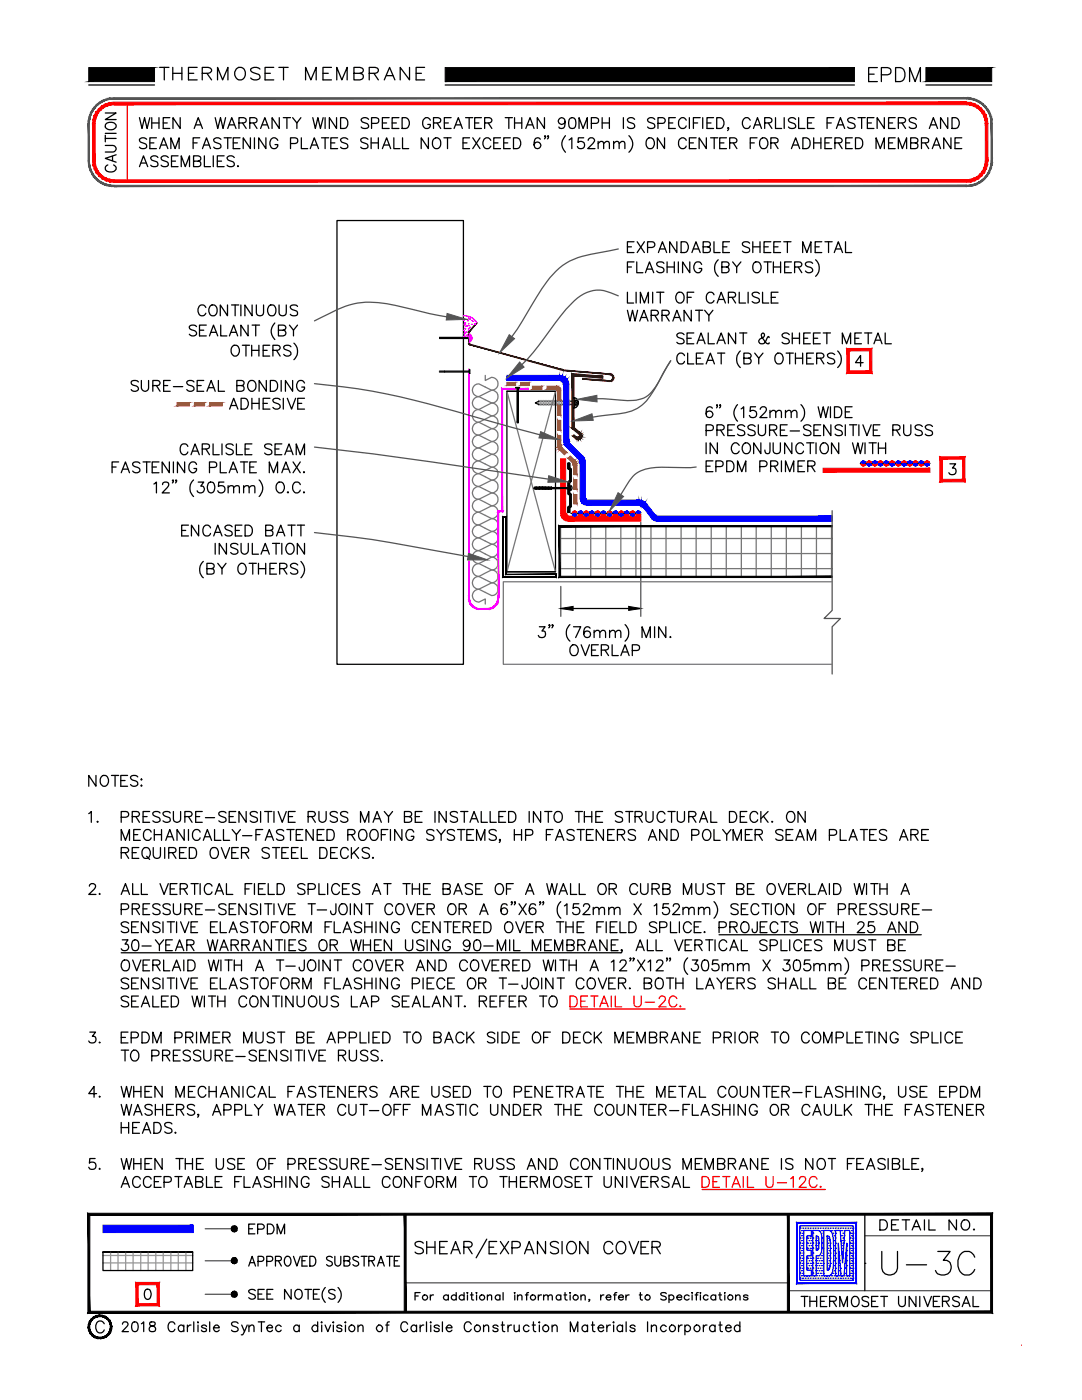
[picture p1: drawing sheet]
<svg xmlns="http://www.w3.org/2000/svg" width="216mm" height="279mm" viewBox="0 0 216 279" stroke-linecap="round" stroke-linejoin="round" font-family="sans-serif">
<defs><g id="words">
<text font-size="8.8" x="174.6" y="255.8">U-3C</text>
<text font-size="6.2" x="172.2" y="17.6">EPDM</text>
<text font-size="5.7" x="30.7" y="17.3">THERMOSET MEMBRANE</text>
<g font-size="5.3">
<text x="24" y="35.6" transform="rotate(-90 24 35.6)">CAUTION</text>
<text x="158.7" y="262.1">THERMOSET UNIVERSAL</text>
</g>
<g font-size="4.9">
<text x="48.3" y="247.3">EPDM</text>
<text x="174.3" y="246.6">DETAIL NO.</text>
</g>
</g></defs>
<!-- layer: 0 -->
<g fill="none" stroke="#000" stroke-width=".25">
<path d="M17.7 17h13.1M88.8 17h81.7M184.8 17h13.1M114.3 79.3a1.08 1.08 0 0 1 1.1 1.1 1.08 1.08 0 0 1-1.1 1.1M114.5 79.7l-.2 .4v.6l.2 .4M114.5 79.7h.2M114.7 79.7v1.4M114.3 80.1h-6.8l-.7 .3 .7 .3h6.8M114.5 81h.2M20.5 249.9h18v3.7h-18zM80.9 242.3v13.7M82.8 258.6h.7"/>
<path d="M83.8 258h-1v1.4M84.5 248.1a1.12 1.12 0 0 0-1.7 0 .6 .6 0 0 0 .5 .7 1.25 1.25 0 0 1 1.2 .7v.4a1.12 1.12 0 0 1-1.7 0M85.1 247.8v2.4M85.1 248.9h1.7M85.9 258.4v1M86.5 258.4a.52 .52 0 0 0-.6 .5M86.8 247.8v2.4M87.7 248.9h1M89.3 247.8h-1.6v2.4h1.6M89.5 258.6a.53 .53 0 0 0-.8-.1 .53 .53 0 0 0 0 .8 .53 .53 0 0 0 .8-.1M89.5 258.4v1M90 250.2l.9-2.4 .9 2.4"/>
<path d="M90.3 249.4h1.2M91 258.6a.53 .53 0 0 0-.8-.1 .53 .53 0 0 0 0 .8 .53 .53 0 0 0 .8-.1M91 258v1.4M92.6 248.9l1.4-.1a.55 .55 0 0 0 0-.9l-1.4-.1v2.4M92.6 258.6a.53 .53 0 0 0-.8-.1 .53 .53 0 0 0 0 .8 .53 .53 0 0 0 .8-.1M92.6 258v1.4M93.2 258h.2zM93.3 258.4v1M93.4 248.9l.8 1.3M93.9 258.4h.5M94.1 258l.1 1.4h.3M95 258h.2z"/>
<path d="M95.1 258.4v1M97.1 247.3l-2.1 3.7M97.3 258.7l.3-.3 .5 .1v.9M97.3 258.4v1M97.6 248.9h.9M99.1 247.8h-1.5v2.4h1.5M99.8 258.6a.51 .51 0 0 0-.8 0 .51 .51 0 0 0 0 .7 .51 .51 0 0 0 .8-.1M99.8 258.4v1M99.8 247.8l1.7 2.4M100.4 258v1.4M101.5 247.8l-1.7 2.4M102.2 249l1.4-.1a.67 .67 0 0 0 0-1l-1.4-.1v2.4"/>
<path d="M102.6 258h.2zM102.7 258.4v1M103.3 258.7l.2-.2a.38 .38 0 0 1 .7 .2v.7M103.3 258.4v1M104.7 250.2l.9-2.4 .9 2.4M104.8 258.4h.6M105 249.4h1.2M105.5 258h-.3l-.1 .2v1.2M107.4 258.4v1M108 258.4a.52 .52 0 0 0-.6 .5M108.5 258.7l.2-.2a.38 .38 0 0 1 .7 .2v.7M108.5 258.4v1"/>
<path d="M108.9 247.8v2.4l-1.7-2.4v2.4M109.4 258.7l.3-.3 .4 .1 .1 .9M111.4 248.1a1.06 1.06 0 0 0-1.6 0 .6 .6 0 0 0 .5 .7l.9 .4 .2 .3v.4a1.06 1.06 0 0 1-1.6 0M111.9 258.6a.51 .51 0 0 0-.8 0 .51 .51 0 0 0 0 .7 .51 .51 0 0 0 .8-.1M111.9 258.4v1M112.2 247.8v2.4M112.5 258.4h.6M112.7 258v1.2l.1 .2h.4M113.3 248.1a.92 .92 0 0 1 1.1-.3 .92 .92 0 0 1 .6 .9 1.08 1.08 0 0 1-.3 1.2 1.08 1.08 0 0 1-1.1 .2 1.49 1.49 0 0 1-.3-2zM113.7 258h.1zM113.8 258.4v1M115.9 258.7l.4-.3 .4 .1 .1 .9"/>
<path d="M115.9 258.4v1M117.3 247.8v2.4l-1.6-2.4v2.4M117.7 259.4h-.2h.2l-.2 .3M119.9 258.4v1M120.5 258.4a.57 .57 0 0 0-.6 .5M121 258.9h.9a.47 .47 0 0 0-.5-.5 .47 .47 0 0 0-.4 .5v.1a.51 .51 0 0 0 .4 .4 .51 .51 0 0 0 .5-.2M122.3 248.4a.91 .91 0 0 0-1.1-.6 .91 .91 0 0 0-.7 .9 1.05 1.05 0 0 0 .2 1.2 1.05 1.05 0 0 0 1.2 .2l.4-.5M122.4 258.4h.6M123.1 258h-.4v.2v1.2M123.2 248.1a.92 .92 0 0 1 1-.3 .92 .92 0 0 1 .7 .9 1.08 1.08 0 0 1-.3 1.2 1.08 1.08 0 0 1-1.2 .2 1.49 1.49 0 0 1-.2-2zM123.4 258.9h1a.51 .51 0 0 0-.7-.4 .51 .51 0 0 0-.3 .7 .51 .51 0 0 0 .8 .2l.2-.2M124.9 258.4v1"/>
<path d="M125.5 258.4a.57 .57 0 0 0-.6 .5M125.5 247.8l1 2.4 .9-2.4M127.6 258.4h.5M127.8 258v1.2l.1 .2h.3M127.9 248.9h.9M129.4 247.8h-1.5v2.4h1.5M130.1 248.9l1.4-.1a.61 .61 0 0 0 0-.9l-1.4-.1v2.4M131 248.9l.8 1.3M132.9 258.2l-.3-.2h-.6l-.2 .2 .2 .3 .8 .3 .1 .4a.77 .77 0 0 1-1.1 0M133.5 258.6a.53 .53 0 0 1 .8-.1 .53 .53 0 0 1 0 .8 .53 .53 0 0 1-.8-.1M133.5 258.4v1.6M135.1 258.9h.9a.51 .51 0 0 0-.6-.4 .51 .51 0 0 0-.3 .7 .51 .51 0 0 0 .8 .2l.1-.2"/>
<path d="M137.5 258.6a.53 .53 0 0 0-.8-.1 .53 .53 0 0 0 0 .8 .53 .53 0 0 0 .8-.1M138.1 258v.1zM138.1 258.4v1M138.7 258.4h.5M139.3 258h-.3v.2v1.2M139.8 258v.1zM139.8 258.4v1M141.3 258.6a.51 .51 0 0 0-.8 0 .51 .51 0 0 0 0 .7 .51 .51 0 0 0 .8-.1M142.8 258.6a.53 .53 0 0 0-.8-.1 .53 .53 0 0 0 0 .8 .53 .53 0 0 0 .8-.1M142.8 258.4v1M143.4 258.4h.5M143.7 258v1.2v.2h.3"/>
<path d="M144.6 258v.1zM144.6 258.4v1M146.8 258.7l.2-.2a.38 .38 0 0 1 .7 .2v.7M146.8 258.4v1M149.2 258.6a.56 .56 0 0 0-.8 0l.2 .3 .6 .1v.2a.56 .56 0 0 1-.8 0"/>
<circle cx="84.8" cy="258.9" r=".52"/>
<circle cx="96.2" cy="258.9" r=".52"/>
<circle cx="106.4" cy="258.9" r=".52"/>
<circle cx="114.9" cy="258.9" r=".52"/>
<circle cx="129.2" cy="258.9" r=".52"/>
<circle cx="145.7" cy="258.9" r=".52"/>
</g>
<g fill="none" stroke="#989898" stroke-width=".25">
<path d="M107.5 79.9v1M107.8 79.9v1M108.1 79.9v1M108.5 79.9v1M108.8 79.9v1M109.1 79.9v1M109.4 79.9v1M109.7 79.9v1M110.1 79.9v1M110.4 79.9v1M110.7 79.9v1M111.1 79.9v1"/>
<path d="M111.4 79.9v1M111.7 79.9v1M112 79.9v1M112.4 79.9v1M112.7 79.9v1M113 79.9v1M113.3 79.9v1M113.7 79.9v1"/>
</g>
<!-- layer: POLYETHYLENE -->
<g fill="#f0f" stroke="#f0f" stroke-width=".2">
<path d="M93.5 73.6v45.6h.2zM93.5 73.6h.2v45.6z"/>
<path d="M100.3 77.7h5.1v-.2zM100.1 77.5h5.3l-5.1 .2zM100.1 77.5l.2 24.6v-24.4zM100.1 77.5l.2 24.6-.2-.1zM99.5 102.1h.8l-.2-.1zM99.4 102h.7l-.6 .1zM99.4 102l.1 17.3v-17.2zM99.4 102l.1 17.3h-.1z"/>
<path d="M99.4 119.2v.8l.1-.8zM99.4 119.2v.8l-.2-.1zM99.2 119.9l.1 .5 .1-.4zM99.2 119.9l.1 .5-.2-.1zM99.1 120.3l-.1 .5 .3-.4zM99.1 120.3l-.1 .5-.1-.2zM98.9 120.6l-.2 .5 .3-.3zM98.9 120.6l-.2 .5-.1-.2zM98.6 120.9l-.2 .4 .3-.2zM98.3 121.1l.3-.2-.2 .4zM98.3 121.1l-.4 .4 .5-.2zM97.9 121.4l.4-.3-.4 .4zM97.9 121.4l-.1 .2 .1-.1zM97.7 121.4h.2l-.1 .2z"/>
<path d="M95.1 121.5l.3 .2v-.3zM95.1 121.4h.3l-.3 .1zM94.8 121.4l.3 .1v-.1zM94.8 121.2l.3 .2h-.3zM94.3 121.1l.5 .3v-.2zM94.3 121.1l.2-.1 .3 .2zM94 120.8l.3 .3 .2-.1zM94 120.8l.2-.1 .3 .3zM93.8 120.6l.2 .2 .2-.1zM93.8 120.6l.2-.1 .2 .2zM93.7 120.2l.1 .4 .2-.1zM93.7 120.2l.1-.1 .2 .4zM93.6 119.9l.1 .3 .1-.1zM93.6 119.9l.1-.1 .1 .3zM93.5 119.7l.1 .2 .1-.1zM93.5 119.7h.2v.1zM93.5 119.2v.5h.2zM93.5 119.2h.2v.5z"/>
<path d="M95.3 121.4v.2l2.5-.2zM95.3 121.6l2.5-.2v.2z"/>
</g>
<!-- layer: batt -->
<path d="M96.8 74.9v1l1.3-.6a1.29 1.29 0 0 1 1.3 1.3 1.29 1.29 0 0 1-1.3 1.3l-2.5-1.3a1.27 1.27 0 0 0-1.4 1.3 1.27 1.27 0 0 0 1.4 1.2l2.5-1.2a1.27 1.27 0 0 1 1.3 1.2 1.27 1.27 0 0 1-1.3 1.3l-2.5-1.3a1.29 1.29 0 0 0-1.4 1.3 1.29 1.29 0 0 0 1.4 1.3l2.5-1.3a1.29 1.29 0 0 1 1.3 1.3 1.29 1.29 0 0 1-1.3 1.3l-2.5-1.3a1.27 1.27 0 0 0-1.4 1.3 1.27 1.27 0 0 0 1.4 1.3l2.5-1.3a1.27 1.27 0 0 1 1.3 1.3 1.27 1.27 0 0 1-1.3 1.2l-2.5-1.2a1.29 1.29 0 0 0-1.4 1.3 1.29 1.29 0 0 0 1.4 1.3l2.5-1.4a1.29 1.29 0 0 1 1.3 1.3 1.29 1.29 0 0 1-1.3 1.3l-2.5-1.2a1.27 1.27 0 0 0-1.4 1.2 1.27 1.27 0 0 0 1.4 1.3l2.5-1.3a1.27 1.27 0 0 1 1.3 1.3 1.27 1.27 0 0 1-1.3 1.3l-2.5-1.3a1.29 1.29 0 0 0-1.4 1.3 1.29 1.29 0 0 0 1.4 1.3l2.5-1.3a1.29 1.29 0 0 1 1.3 1.3 1.29 1.29 0 0 1-1.3 1.2l-2.5-1.2a1.27 1.27 0 0 0-1.4 1.2 1.27 1.27 0 0 0 1.4 1.3l2.5-1.3a1.29 1.29 0 0 1 1.3 1.3 1.29 1.29 0 0 1-1.3 1.3l-2.5-1.3a1.29 1.29 0 0 0-1.4 1.3 1.29 1.29 0 0 0 1.4 1.3l2.5-1.3a1.27 1.27 0 0 1 1.3 1.3 1.27 1.27 0 0 1-1.3 1.3l-2.5-1.3a1.27 1.27 0 0 0-1.4 1.3 1.27 1.27 0 0 0 1.4 1.2l2.5-1.2a1.29 1.29 0 0 1 1.3 1.3 1.29 1.29 0 0 1-1.3 1.3l-2.5-1.4a1.29 1.29 0 0 0-1.4 1.3 1.29 1.29 0 0 0 1.4 1.3l2.5-1.2a1.27 1.27 0 0 1 1.3 1.2 1.27 1.27 0 0 1-1.3 1.3l-2.5-1.3a1.27 1.27 0 0 0-1.4 1.3 1.27 1.27 0 0 0 1.4 1.3l2.5-1.3a1.29 1.29 0 0 1 1.3 1.3 1.29 1.29 0 0 1-1.3 1.3l-2.5-1.3a1.29 1.29 0 0 0-1.4 1.3 1.29 1.29 0 0 0 1.4 1.2l2.5-1.2a1.27 1.27 0 0 1 1.3 1.2 1.27 1.27 0 0 1-1.3 1.3l-2.5-1.3a1.27 1.27 0 0 0-1.4 1.3 1.27 1.27 0 0 0 1.4 1.3l2.5-1.3a1.29 1.29 0 0 1 1.3 1.3 1.29 1.29 0 0 1-1.3 1.3l-2.5-1.3a1.29 1.29 0 0 0-1.4 1.3 1.29 1.29 0 0 0 1.4 1.3l2.5-1.3a1.27 1.27 0 0 1 1.3 1.3 1.27 1.27 0 0 1-1.3 1.2l-2.5-1.2a1.29 1.29 0 0 0-1.4 1.3 1.29 1.29 0 0 0 1.4 1.2l2.5-1.3a1.29 1.29 0 0 1 1.3 1.3 1.29 1.29 0 0 1-1.3 1.3l-2.5-1.3a1.27 1.27 0 0 0-1.4 1.3 1.27 1.27 0 0 0 1.4 1.3l2.5-1.3a1.27 1.27 0 0 1 1.3 1.3 1.27 1.27 0 0 1-1.3 1.3l-2.5-1.3a1.29 1.29 0 0 0-1.4 1.3 1.29 1.29 0 0 0 1.4 1.3l1.2-.7v1.1" fill="none" stroke="#767676" stroke-width=".25"/>
<!-- layer: DETAIL -->
<g fill="none" stroke="#000" stroke-width=".25">
<path d="M67.2 44h25.3v88.6h-25.3zM87.7 74.1h6M87.7 74.2h6M88.7 74.1v.1M93.7 73.8v.7zM93.7 67.1l.1 .7zM93.7 67.3h-6v.2h6M101.1 78.1h9.7v36h-9.7zM101.1 78.1h9.7M102.9 77.3l.7 .1zM103.2 77.4v7M103.3 77.4v7z"/>
<path d="M103.2 84.2h.1M106.7 97.3l.1-.1 .3 .4 .3-.4 .3 .4M106.8 97.3h.1M106.8 97.5h.1M106.8 97.2v.4l.3-.4 .3 .4 .3-.4M107.1 97.2v.4M107.4 97.2v.4M107.7 97.2l.3 .4 .3-.4M107.7 97.2v.4M108 97.2l.3 .4 .3-.4M108 97.2v.4M108 97.2l-.3 .4"/>
<path d="M108.3 97.2v.4M108.3 97.2l.3 .4M108.6 97.6l.3-.4 .2 .4M108.6 97.2v.4M108.6 97.2l.3 .4M108.9 97.6l.2-.4 .3 .4M108.9 97.2v.4M109.1 97.6l.3-.4 .3 .4M109.1 97.2v.4M109.4 97.6l.3-.4 .3 .4v-.4l-.3 .4M109.4 97.2v.4M109.7 97.2v.4"/>
<path d="M110 97.4h.1M113.3 97.7h.4v4.6h-.4v-1.1v1.1v-1.1l.4-.2v-.3M113.3 97.7v.9l.4 .2v2.2M113.3 92.4v1.1l.4 .3v.3M113.3 92.4h.4v4.7h-.4M113.3 92.4v1.1M113.3 96.2v.9M113.3 97.7v.9M113.4 92.4v1.2M113.4 96.1v1M113.4 97.7v.9M113.5 92.4v1.2"/>
<path d="M113.5 96.1v1M113.5 97.7v1M113.6 92.4v1.3M113.6 96v1.1M113.6 97.7v1M113.7 95.9l-.4 .3v.9M113.7 93.4l.3 .2v2.4l-.3 .3M113.7 98.4l.3 .3v2.4l-.3 .2M113.7 97.3h-7.1v.2h7.1h-7.1M113.7 93.4v2.9M113.7 98.5v2.8M113.8 93.5v2.7"/>
<path d="M113.8 98.5v2.7M113.8 97.3h-.1l.1 .2M113.8 98.6v2.6M113.9 97v.8M113.9 97h.1M113.9 93.6v2.5M113.9 98.6v2.6M114 97.7l-.1 .1M114 97l.1 .2-.1 .6M101.1 114.1h9.7M111.6 105h54.4M113.4 101.2v1.1"/>
<path d="M113.5 101.1v1.2M113.6 101v1.3M111.9 121.4h16"/>
</g>
<!-- layer: WOODBLOCKING2 -->
<path d="M101.1 78.1l9.7 36M110.8 78.1l-9.7 36" fill="none" stroke="#767676" stroke-width=".25"/>
<!-- layer: RUSS STRIPP -->
<g fill="#f00" stroke="#f00" stroke-width=".2">
<path d="M111.9 91.6l1 10.9v-10.9zM111.9 91.6l1 10.9h-1z"/>
<path d="M111.9 102.5h1l-1 .4zM111.9 102.9l1-.3v-.1zM111.9 102.9l1-.3-.7 .8zM112.2 103.4l.8-.6-.1-.2zM112.2 103.4l.8-.6-.5 .9zM113 102.8l-.5 .9 .6-.8zM113.1 102.9l-.2 1-.4-.2zM113.1 102.9l-.2 1 .3-.9zM113.2 103l.1 1-.4-.1zM113.2 103l.1 1v-1z"/>
<path d="M113.3 103v1l14.6-1zM113.3 104l14.6-1v1z"/>
<path d="M164.2 93.5v.7l21.4-.7zM164.2 94.2l21.4-.7v.7z"/>
</g>
<!-- layer: MEMBRANE1 -->
<g fill="#00f" stroke="#00f" stroke-width=".2">
<path d="M101.1 74.9v1l10.6-1zM101.1 75.9l10.6-1v1z"/>
<path d="M112.5 76.7l.9-.6 .1 .6zM112.5 76.5v.2l.9-.6zM113.2 75.6l.2 .5-.9 .4zM112.4 76.2l.1 .3 .7-.9zM112.7 75.3l.5 .3-.8 .6zM112.7 75.3l-.5 .8 .2 .1zM112.2 75l.5 .3-.5 .8zM112.2 75l-.3 1 .3 .1zM111.7 74.9l.5 .1-.3 1zM111.7 74.9v1l.2 .1z"/>
<path d="M112.5 76.7l1 11.5v-11.5zM112.5 76.7l1 11.5h-1z"/>
<path d="M112.5 88.2h1l-.9 .5zM112.6 88.7l.9-.5zM112.6 88.7l.9-.4-.6 .8zM113.5 88.3l-.6 .8z"/>
<path d="M113.6 88.3l-.7 .8 3.4 1.9zM112.9 89.1l3.4 1.9-.8 .7z"/>
<path d="M115.8 92.3l.9-.5 .1 .5zM115.8 92.1v.2l.9-.5zM115.8 92.1l.7-.7 .2 .4zM115.7 91.9l.1 .2 .7-.7zM116.3 91l.2 .4-.8 .5zM116.3 91l-.8 .7 .2 .2z"/>
<path d="M115.8 92.3l1 7.3v-7.3zM115.8 92.3l1 7.3h-1z"/>
<path d="M115.8 99.6h1l-.9 .4zM115.9 100l.9-.4zM115.9 100l.9-.4-.7 .8zM116.8 99.6l-.7 .8zM116.1 100.4l.8-.7-.4 1zM116.9 99.7l-.4 1zM116.9 99.8l.1 1-.5-.1zM116.9 99.8l.1 1z"/>
<path d="M117 99.8v1l10.5-1zM117 100.8l10.5-1v1z"/>
<path d="M128.7 100.2l.3 .4-.7 .6zM128.7 100.2l-.6 .8 .2 .2zM128.4 100l.3 .2-.6 .8zM128.4 100l-.5 .9 .2 .1zM127.9 99.9l.5 .1-.5 .9zM127.9 99.9l-.2 .9 .2 .1zM127.5 99.8l.4 .1-.2 .9zM127.5 99.8v1h.2z"/>
<path d="M128.3 101.2l2.6 1.8-1.9-2.4zM128.3 101.2l2.6 1.8-.8 .6zM130.1 103.6l.4 .3 .4-.9z"/>
<path d="M130.9 103l.1 1-.5-.1zM130.9 103l.1 1z"/>
<path d="M131 103v1l35-1zM131 104l35-1v1z"/>
<path d="M20.5 246h18v-1.5zM20.5 244.5h18l-18 1.5z"/>
</g>
<path d="M127.5 100.3h.1" fill="none" stroke="#00f" stroke-width=".25"/>
<!-- layer: SecurEDGE1 -->
<g fill="#4c1300" stroke="#4c1300" stroke-width=".2">
<path d="M95.1 64.4l-1.4 1.8zM95.1 64.4l-1.4 1.8h-.2z"/>
<path d="M93.5 66.2h.2l-.2 .1zM93.5 66.3l.2-.1z"/>
<path d="M93.5 66.3l.1 2.3v-2.3zM93.5 66.3l.1 2.3h-.1z"/>
<path d="M93.5 68.6h.1zM93.6 68.6l-.1 .1zM93.5 68.7l.2-.1-.1 .2zM93.7 68.6l-.1 .2z"/>
<path d="M93.7 68.7l-.1 .1 18.7 5zM93.6 68.8l18.7 5-.1 .1z"/>
<path d="M112.3 73.8l.1 .1h-.2zM112.3 73.8l.1 .1z"/>
<path d="M112.4 73.8v.1l9.3 .7zM112.4 73.9l9.3 .7v.2z"/>
<path d="M121.6 76l.3 .1h-.3zM121.6 76l.3 .1zM121.8 76h.3l-.2 .1zM121.8 76h.3v-.2zM122.1 75.8l.3-.1-.3 .3zM122.2 75.6l-.1 .2 .3-.1zM122.2 75.6l.2-.2v.3zM122.3 75.4l-.1 .2 .2-.2zM122.4 75.1v.3h-.1zM122.2 75.2l.1 .2 .1-.3zM122.2 74.9l.2 .2-.2 .1zM122.2 74.9v.3zM122 74.7l.2 .2-.1 .1zM122 74.7l-.1 .1 .2 .2zM121.7 74.6l.3 .1-.1 .1zM121.7 74.6v.2h.2z"/>
<path d="M116.3 75.7l5.3 .4v-.1zM116.3 75.5l5.3 .5-5.3-.3z"/>
<path d="M114.5 86.8l-.2 .3 .8 .2zM114.3 87.1l.8 .2-.2 .3z"/>
<path d="M115.1 87.3l.1 .4-.3-.1zM115.1 87.3l.1 .4v-.4zM115.2 87.3l.2 .4h-.2zM115.2 87.3l.2 .4v-.4zM115.4 87.3l.3 .4h-.3zM115.4 87.3l.3 .4-.2-.4zM115.5 87.3l.4 .1-.2 .3zM115.6 87.2l-.1 .1 .4 .1zM115.6 87.2h.5l-.2 .2zM115.6 87.2h.5zM115.7 87.1l.4-.2v.3zM115.7 86.9v.2l.4-.2zM115.7 86.9l.3-.3 .1 .3zM115.7 86.8v.1l.3-.3zM115.8 86.4l.2 .2-.3 .2zM115.8 86.4l-.2 .3 .1 .1z"/>
<path d="M114.1 85.5l1.5 1.2 .2-.3zM114.1 85.5l.4-.2 1.3 1.1zM114.1 74.5v11l.4-.2zM114.1 74.5l.4 .5v10.3zM114.1 74.5l.4 .5 5.8 .1zM114.5 75l5.8 .1v.4z"/>
</g>
<!-- layer: BONDINGADHESIVE -->
<g fill="#a55200" stroke="#a55200" stroke-width=".2">
<path d="M106.2 77.1v.6l1.9-.6zM106.2 77.7l1.9-.6v.6z"/>
<path d="M109.1 77.1v.6l2-.6zM109.1 77.7l2-.6v.6z"/>
<path d="M111.3 77.9l.6-.3v.3zM111.3 77.8l.6-.2zM111.7 77.3l.2 .3-.6 .2zM111.7 77.3l-.4 .5zM111.4 77.2l.3 .1-.5 .5zM111.4 77.2l-.2 .6zM111.1 77.1l.3 .1-.3 .6zM111.1 77.1v.7z"/>
<path d="M111.3 77.9l.6 2v-2zM111.3 77.9l.6 2h-.6z"/>
<path d="M111.3 80.9l.6 2v-2zM111.3 80.9l.6 2h-.6z"/>
<path d="M111.3 83.9l.6 2v-2zM111.3 83.9l.6 2h-.6z"/>
<path d="M111.3 86.9l.6 1.9v-1.9zM111.3 86.9l.6 1.9h-.6z"/>
<path d="M111.3 88.8h.6l-.6 .4zM111.3 89.2l.6-.2v-.2zM111.3 89.2l.6-.2-.5 .5zM111.4 89.5l.6-.3-.1-.2zM111.4 89.5l.6-.3-.4 .6zM112 89.2l-.4 .6 .5-.5z"/>
<path d="M112.1 89.3l-.5 .5zM111.6 89.8l.6-.4zM112.2 89.4l-.5 .4 1.4 .5zM111.7 89.8l1.4 .5-.5 .4z"/>
<path d="M113.8 91l-.5 .5 1.4 .4zM113.3 91.5l1.4 .4-.4 .5z"/>
<path d="M114.5 92.9l.6-.4v.4zM114.4 92.7l.1 .2 .6-.4zM114.4 92.7l.5-.5 .2 .3zM114.4 92.5v.2l.5-.5zM114.7 91.9l.2 .3-.5 .3zM114.7 91.9l-.4 .5 .1 .1z"/>
<path d="M114.5 92.9l.6 1.8v-1.8zM114.5 92.9l.6 1.8h-.6z"/>
<path d="M114.5 95.7l.6 2v-2zM114.5 95.7l.6 2h-.6z"/>
<path d="M114.5 98.7l.6 1.8v-1.8zM114.5 98.7l.6 1.8h-.6z"/>
<path d="M101.1 76.3v.6l1.8-.6zM101.1 76.9l1.8-.6v.6z"/>
<path d="M103.9 76.3v.6l1.7-.6zM103.9 76.9l1.7-.6v.6z"/>
<path d="M35.3 80.3v.7l2.5-.7zM35.3 81l2.5-.7v.7z"/>
<path d="M38.8 80.3v.7l2-.7zM38.8 81l2-.7v.7z"/>
<path d="M41.8 80.3v.7l2.5-.7zM41.8 81l2.5-.7v.7z"/>
</g>
<path d="M105.6 76.3v.6M111.1 77.1v.6M44.3 80.3v.7M111.3 88.8h.6M114.7 91.9l-.4 .5M114.5 100.5h.6" fill="none" stroke="#a55200" stroke-width=".2"/>
<!-- layer: NOTES -->
<g fill="none" stroke="#000" stroke-width=".25">
<path d="M27.8 23.5l.5 2.1 .5-2.1 .6 2.1 .5-2.1M27.8 33.3l.8-2.2 .9 2.2M28.1 32.5h1.1M29.3 27.8a.82 .82 0 0 0-1.5 .2l.2 .3 .8 .3a.52 .52 0 0 1 .5 .4 .52 .52 0 0 1-.2 .6 1.04 1.04 0 0 1-1.3-.2M29.9 28.5h.8M30.3 23.5v2.1M30.3 24.5h1.4M31.2 27.5h-1.3v2.2h1.3M31.5 31.4a.81 .81 0 0 0-.8-.3 .81 .81 0 0 0-.6 .5l.2 .3 .8 .3a.55 .55 0 0 1 .2 1 1.12 1.12 0 0 1-1.2-.2M31.7 23.5v2.1M31.8 29.7l.9-2.2 .8 2.2M32.1 28.9h1.1"/>
<path d="M32.6 24.5h.8M33.6 31.4a.8 .8 0 0 0-.8-.3 .8 .8 0 0 0-.7 .5l.3 .3 .8 .3a.52 .52 0 0 1 .4 .4 .52 .52 0 0 1-.2 .6 1.04 1.04 0 0 1-1.3-.2M33.9 23.5h-1.3v2.1h1.3M34.1 29.7v-2.2l.8 2.2 .8-2.2v2.2M34.2 32.2h.8M35.5 31.1h-1.3v2.2h1.3M36 23.5v2.1l-1.5-2.1v2.1M36.2 33.3v-2.2l.8 2.2 .8-2.2v2.2M38.5 28.5h.8M38.6 32.2l1.2-.2a.47 .47 0 0 0 0-.8l-1.2-.1v2.2l1.2-.1a.58 .58 0 0 0 0-1h-.2M38.7 25.6l.9-2.1 .8 2.1M39 24.9h1.1"/>
<path d="M39.8 27.5h-1.3v2.2M40.4 29.7l.8-2.2 .8 2.2M40.7 28.9h1M40.8 31.1v2.2h1.2M42.6 31.1v2.2M42.9 23.5l.5 2.1 .6-2.1 .5 2.1 .5-2.1M43.4 32.2h.8M44.1 27.8a.82 .82 0 0 0-1.5 .2l.3 .3 .8 .3a.52 .52 0 0 1 .4 .4 .52 .52 0 0 1-.2 .6 1.04 1.04 0 0 1-1.3-.2M44.7 31.1h-1.3v2.2h1.3M44.7 27.5h1.5M45.4 25.6l.8-2.1 .9 2.1M45.4 27.5v2.2"/>
<path d="M45.7 24.9h1.1M46.5 28.5h.9M46.8 31.4a.8 .8 0 0 0-.8-.3 .8 .8 0 0 0-.7 .5l.2 .3 .9 .3a.52 .52 0 0 1 .3 .5 .52 .52 0 0 1-.2 .5 1.04 1.04 0 0 1-1.2-.2M47.5 33v.3l.1-.1M47.7 24.5l1.2-.1a.47 .47 0 0 0 0-.8l-1.2-.1v2.1M47.9 27.5h-1.4v2.2h1.4M48.4 24.5l.7 1.1M49.8 24.5l1.3-.1a.47 .47 0 0 0 0-.8l-1.3-.1v2.1M50 27.5v2.2l-1.5-2.2v2.2M50.6 24.5l.7 1.1M50.8 27.5v2.2M52 25.6l.8-2.1 .9 2.1"/>
<path d="M52.3 24.9h1.1M53.1 27.5v2.2l-1.5-2.2v2.2M55.4 28a.81 .81 0 0 0-.9-.5 .81 .81 0 0 0-.6 .8 .95 .95 0 0 0 .2 1.1 .95 .95 0 0 0 1 .2l.3-.4v-.3h-.5M55.7 23.5v2.1l-1.4-2.1v2.1M56.5 23.5h1.5M57.2 23.5v2.1M58 28.6l1.2-.1 .2-.3-.1-.5-.4-.2h-.9v2.2M58.4 23.5l.8 1 .8-1M59.2 24.5v1.1M60.1 27.5v2.2h1.3M61.9 29.7l.8-2.2 .9 2.2M62.2 28.9h1"/>
<path d="M62.4 23.5l.5 2.1 .5-2.1 .5 2.1 .6-2.1M64.1 27.5h1.5M64.9 23.5v2.1M64.9 27.5v2.2M66 28.5h.8M67.2 23.5v2.1l-1.5-2.1v2.1M67.4 27.5h-1.4v2.2h1.4M68 23.5h.7a1.16 1.16 0 0 1 .7 1.1 1.16 1.16 0 0 1-.7 1h-.7zM69.4 27.8a.82 .82 0 0 0-1.4 .2l.2 .3 .8 .3a.52 .52 0 0 1 .4 .5 .52 .52 0 0 1-.2 .5 1.04 1.04 0 0 1-1.2-.2M73.4 27.8a.82 .82 0 0 0-1.4 .2l.2 .3 .8 .3a.52 .52 0 0 1 .4 .4 .52 .52 0 0 1-.2 .6 1.04 1.04 0 0 1-1.2-.2M73.5 23.8a.84 .84 0 0 0-1.4 .2l.2 .3 .8 .3a.55 .55 0 0 1 .2 1 1.12 1.12 0 0 1-1.2-.3M74.1 28.5h1.4"/>
<path d="M74.1 27.5v2.2M74.1 24.6h1a.57 .57 0 0 0 .5-.5 .57 .57 0 0 0-.5-.6h-1v2.1M75.5 27.5v2.2M76.3 29.7l.8-2.2 .8 2.2M76.3 24.5h.8M76.6 28.9h1.1M77.7 23.5h-1.4v2.1h1.4M78.2 24.5h.9M78.6 27.5v2.2h1.2M79.6 23.5h-1.4v2.1h1.4M80.2 23.5h.8a1.16 1.16 0 0 1 .7 1.1 1.16 1.16 0 0 1-.7 1h-.8zM80.3 27.5v2.2h1.2"/>
<path d="M85.5 27.5v2.2l-1.5-2.2v2.2M85.9 24a.79 .79 0 0 0-.9-.5 .79 .79 0 0 0-.7 .8 .95 .95 0 0 0 .3 1 .95 .95 0 0 0 1 .3l.2-.3 .1-.5h-.5M86.5 24.5l1.2-.1a.47 .47 0 0 0 0-.8l-1.2-.1v2.1M86.5 27.8a.91 .91 0 0 1 1.2-.1 .91 .91 0 0 1 .2 1.2 .83 .83 0 0 1-.8 .8 .83 .83 0 0 1-.8-.8zM87.2 24.5l.7 1.1M88.6 27.5h1.4M88.7 24.5h.8M89.3 27.5v2.2M90 23.5h-1.3v2.1h1.3M90.6 25.6l.9-2.1 .8 2.1M90.9 24.9h1.1M92.4 28.5h.8"/>
<path d="M92.9 23.5h1.4M93.6 23.5v2.1M93.7 27.5h-1.3v2.2h1.3M94.3 27.5l1.5 2.2M94.7 24.5h.9M95.8 27.5l-1.5 2.2M96.1 23.5h-1.4v2.1h1.4M96.7 24.5h.9a.58 .58 0 0 0 .5-.6l-.5-.4h-.9v2.1M97.4 24.5l.7 1.1M97.9 28a.81 .81 0 0 0-.9-.5 .81 .81 0 0 0-.6 .8 .96 .96 0 0 0 .2 1.1 .96 .96 0 0 0 1 .2l.3-.4M98.5 28.5h.9M99.9 27.5h-1.4v2.2h1.4"/>
<path d="M100.5 28.5h.8M100.8 23.5h1.4M101.5 23.5v2.1M101.8 27.5h-1.3v2.2h1.3M102.5 27.5h.7a1.16 1.16 0 0 1 .7 1.1 1.16 1.16 0 0 1-.7 1.1h-.7zM102.7 24.5h1.4M102.7 23.5v2.1M104.1 23.5v2.1M104.9 25.6l.9-2.1 .8 2.1M105.2 24.9h1.1M107.8 27.8l-.1-.2a.66 .66 0 0 0-1 .3 1.56 1.56 0 0 0 .2 1.7 .68 .68 0 0 0 1-.3 .68 .68 0 0 0-.5-.9 .68 .68 0 0 0-.8 .5M108.6 23.5v2.1l-1.4-2.1v2.1"/>
<path d="M108.9 27.2h-.3l.1-.1 .2 .1-.3 .5M109.4 27.2h-.2l.2-.1v.1l-.2 .5M112.7 24.2a.68 .68 0 0 1-.9 .6 .68 .68 0 0 1-.2-1.1 .68 .68 0 0 1 1.1 .1 2.09 2.09 0 0 1-.2 1.8 .68 .68 0 0 1-1-.3M112.8 27.1a2.23 2.23 0 0 0 0 3.3M113.6 27.9l.5-.4v2.2M113.8 23.6a.7 .7 0 0 1 1 .3 1.95 1.95 0 0 1-.2 1.7 .79 .79 0 0 1-1-.3 1.9 1.9 0 0 1 .2-1.7zM115.5 25.6v-2.1l.8 2.1 .9-2.1v2.1M116.5 27.5h-1.1l-.1 .9a.76 .76 0 0 1 1.2 0 .76 .76 0 0 1-.2 1.2 .76 .76 0 0 1-1.1-.4M117.4 28l.4-.5 .6 .1a.46 .46 0 0 1 .1 .7l-1.2 1.4h1.4M118 24.6h.9a.57 .57 0 0 0 .6-.5 .57 .57 0 0 0-.6-.6h-.9v2.1M119.4 28.6l.5-.4 .5 .1 .1 1.4M119.4 28.2v1.5"/>
<path d="M120.2 24.5h1.4M120.2 23.5v2.1M120.5 28.6l.5-.4 .5 .1 .1 1.4M121.6 23.5v2.1M122.4 28.6l.6-.4 .5 .1v1.4M122.4 28.2v1.5M123.5 28.6l.6-.4 .5 .1 .1 1.4M124.4 23.5v2.1M125.5 27.1a2.15 2.15 0 0 1 0 3.3M126.6 23.8a.8 .8 0 0 0-.7-.4 .8 .8 0 0 0-.7 .6l.2 .3 .9 .3a.52 .52 0 0 1 .3 .4 .52 .52 0 0 1-.2 .6 1.04 1.04 0 0 1-1.2-.3M129.1 27.8a.91 .91 0 0 1 1.2-.1 .91 .91 0 0 1 .3 1.2 .83 .83 0 0 1-.9 .8 .83 .83 0 0 1-.8-.8zM130.7 23.8a.8 .8 0 0 0-.8-.4 .8 .8 0 0 0-.7 .6l.2 .3 .8 .3a.52 .52 0 0 1 .5 .4 .52 .52 0 0 1-.3 .6 1.04 1.04 0 0 1-1.2-.3"/>
<path d="M131.3 24.6h.9a.57 .57 0 0 0 .5-.5 .57 .57 0 0 0-.5-.6h-.9v2.1M132.6 27.5v2.2l-1.4-2.2v2.2M133.4 24.5h.9M134.8 23.5h-1.4v2.1h1.4M136.9 24a.79 .79 0 0 0-.9-.5 .79 .79 0 0 0-.6 .8 .95 .95 0 0 0 .2 1 .95 .95 0 0 0 1 .3l.3-.5M136.9 28a.79 .79 0 0 0-.9-.5 .79 .79 0 0 0-.6 .8 .95 .95 0 0 0 .2 1.1 .95 .95 0 0 0 1 .2l.3-.4M137.6 23.5v2.1M137.6 28.5h.8M138.4 24.5h.8M138.9 27.5h-1.3v2.2h1.3M139.7 23.5h-1.3v2.1M140.2 23.5v2.1"/>
<path d="M140.9 27.5v2.2l-1.4-2.2v2.2M141.1 24.5h.8M141.8 27.5h1.4M142.4 23.5h-1.3v2.1h1.3M142.5 27.5v2.2M143 23.5h.7a1.16 1.16 0 0 1 .8 1.1 1.16 1.16 0 0 1-.8 1h-.7zM143.6 28.5h.9M145 27.5h-1.4v2.2h1.4M145.4 25.6h-.2h.2l-.2 .5M145.6 28.5l1.2-.1a.47 .47 0 0 0 0-.8l-1.2-.1v2.2M146.3 28.5l.7 1.2M149.7 24a.81 .81 0 0 0-.9-.5 .81 .81 0 0 0-.7 .8 .96 .96 0 0 0 .3 1.1 .96 .96 0 0 0 1 .2l.3-.5"/>
<path d="M149.7 28.5h.8M150.3 25.6l.8-2.1 .8 2.1M150.6 24.9h1.1M151.1 27.5h-1.4v2.2M151.8 27.8a.91 .91 0 0 1 1.1-.1 .91 .91 0 0 1 .3 1.2 .83 .83 0 0 1-.8 .8 .83 .83 0 0 1-.8-.8zM152.6 24.5l1.2-.1a.47 .47 0 0 0 0-.8l-1.2-.1v2.1M153.3 24.5l.7 1.1M153.8 28.5l1.2-.1a.47 .47 0 0 0 0-.8l-1.2-.1v2.2M154.5 28.5l.8 1.2M154.7 23.5v2.1h1.3M156.5 23.5v2.1M157.9 29.7l.9-2.2 .8 2.2"/>
<path d="M158.3 28.9h1M158.8 23.8a.8 .8 0 0 0-.8-.4 .8 .8 0 0 0-.7 .6l.2 .3 .8 .3a.55 .55 0 0 1 .3 1 1.04 1.04 0 0 1-1.3-.3M159.4 23.5v2.1h1.2M160.2 27.5h.7a1.16 1.16 0 0 1 .8 1.1 1.16 1.16 0 0 1-.8 1.1h-.7zM161.1 24.5h.8M162.4 28.5h1.4M162.4 27.5v2.2M162.4 23.5h-1.3v2.1h1.3M163.8 27.5v2.2M164.6 28.5h.9M165 24.5h.9M166 27.5h-1.4v2.2h1.4"/>
<path d="M166.4 23.5h-1.4v2.1M166.6 28.5l1.2-.1a.47 .47 0 0 0 0-.8l-1.2-.1v2.2M166.9 25.6l.8-2.1 .8 2.1M167.2 24.9h1M167.3 28.5l.7 1.2M168.8 28.5h.8M170.1 27.5h-1.3v2.2h1.3M170.6 23.8a.84 .84 0 0 0-1.5 .2l.2 .3 .9 .3a.55 .55 0 0 1 .2 1 1.12 1.12 0 0 1-1.3-.3M170.7 27.5h.7a1.16 1.16 0 0 1 .8 1.1 1.16 1.16 0 0 1-.8 1.1h-.7zM171.2 23.5h1.4M171.9 23.5v2.1M173.1 24.5h.8"/>
<path d="M174.4 23.5h-1.3v2.1h1.3M174.8 29.7v-2.2l.9 2.2 .8-2.2v2.2M176.5 23.5v2.1l-1.5-2.1v2.1M177.3 24.5h.8M177.3 28.5h.8M178.6 23.5h-1.3v2.1h1.3M178.6 27.5h-1.3v2.2h1.3M179.3 24.5h.9a.58 .58 0 0 0 .5-.6l-.5-.4h-.9v2.1M179.3 29.7v-2.2l.8 2.2 .8-2.2v2.2M180 24.5l.7 1.1M181.7 28.5l1.2-.1a.47 .47 0 0 0 0-.8l-1.2-.1v2.2h.9a.57 .57 0 0 0 .6-.6 .57 .57 0 0 0-.6-.6M182.9 23.8a.8 .8 0 0 0-.8-.4 .8 .8 0 0 0-.7 .6l.2 .3 .8 .3a.55 .55 0 0 1 .2 1 1.04 1.04 0 0 1-1.2-.3"/>
<path d="M183.9 28.5l1.2-.1a.47 .47 0 0 0 0-.8l-1.2-.1v2.2M184.6 28.5l.7 1.2M185.4 25.6l.8-2.1 .9 2.1M185.7 24.9h1M186 29.7l.9-2.2 .8 2.2M186.4 28.9h1M189.1 23.5v2.1l-1.4-2.1v2.1M189.8 27.5v2.2l-1.5-2.2v2.2M190 23.5h.7a1.16 1.16 0 0 1 .7 1.1 1.16 1.16 0 0 1-.7 1h-.7zM190.6 28.5h.8M191.9 27.5h-1.3v2.2h1.3M125.2 58.3v2.2h1.2"/>
<path d="M125.2 49.3h.8M125.2 53.3h.8M126.5 48.2h-1.3v2.2h1.3M126.5 52.3h-1.3v2.1M126.9 58.3v2.2M127.1 52.3v2.1h1.2M127.1 48.2l1.5 2.2M128.6 48.2l-1.5 2.2M128.8 54.4l.8-2.1 .8 2.1M129.1 53.7h1M129.2 49.4l1.2-.1a.58 .58 0 0 0 0-1l-1.2-.1v2.2M130.2 58.3v2.2"/>
<path d="M131 58.3h1.5M131.4 50.4l.8-2.2 .8 2.2M131.7 49.7h1M131.8 58.3v2.2M132.5 52.6a.82 .82 0 0 0-1.5 .2l.5 .4 .6 .2a.55 .55 0 0 1 .2 .9 .94 .94 0 0 1-1.3-.2M133.1 53.3h1.4M133.1 52.3v2.1M134.5 52.3v2.1M135.1 48.2v2.2l-1.5-2.2v2.2M135.1 58.6a.8 .8 0 0 1 .9-.3 .8 .8 0 0 1 .5 .8 .91 .91 0 0 1-.3 1.2 .91 .91 0 0 1-1.1-.1 1.45 1.45 0 0 1 0-1.6zM135.4 52.3v2.1M135.9 48.2h.7a1.15 1.15 0 0 1 .8 1.1 1.15 1.15 0 0 1-.8 1.1h-.7z"/>
<path d="M137.1 59.3h.8M137.6 52.3v2.1l-1.4-2.1v2.1M138.1 50.4l.8-2.2 .8 2.2M138.4 49.7h1M138.4 58.3h-1.3v2.2M140 52.8a.81 .81 0 0 0-.9-.5 .81 .81 0 0 0-.7 .8 .96 .96 0 0 0 .3 1 .96 .96 0 0 0 1 .2l.3-.4v-.3h-.5M140.3 49.3l1.2-.1 .2-.4v-.3l-.5-.3h-.9v2.2h.9a.57 .57 0 0 0 .6-.6 .57 .57 0 0 0-.6-.5M142.5 48.2v2.2h1.2M142.5 58.8a.78 .78 0 0 0-.9-.5 .78 .78 0 0 0-.7 .8 .91 .91 0 0 0 .3 1.2 .91 .91 0 0 0 1.2-.1l.1-.2M143.3 51.8a2.23 2.23 0 0 0 0 3.3M143.4 59.8h1M144 53.3h1a.51 .51 0 0 0 .3-.8l-.3-.2h-1v2.1h1a.57 .57 0 0 0 .5-.5 .57 .57 0 0 0-.5-.6"/>
<path d="M144.2 49.3h.8M145.3 59.3h1.3l.2-.4-.1-.4-.4-.2h-1v2.2M145.6 48.2h-1.4v2.2h1.4M146.1 59.3l.7 1.2M146.2 52.3l.8 1 .8-1M147 53.3v1.1M147.5 58.3v2.2h1.3M149.3 58.3v2.2M149.6 48.5a.82 .82 0 0 0-1.5 .3 2.04 2.04 0 0 0 1.4 .8l.1 .5a.97 .97 0 0 1-1.5 0M150.2 49.3h1.5M150.2 48.2v2.2M150.4 52.6a.83 .83 0 0 1 .9-.3 .83 .83 0 0 1 .6 .8 .91 .91 0 0 1-.3 1.1 .91 .91 0 0 1-1.2-.1l-.2-.5z"/>
<path d="M151.5 58.6a.82 .82 0 0 0-1.4 .2l.4 .5 .9 .3 .1 .6a.97 .97 0 0 1-1.4 0M151.7 48.2v2.2M152.2 58.3v2.2h1.2M152.5 49.3h.8M152.5 52.3h1.4M153.2 52.3v2.1M153.8 48.2h-1.3v2.2h1.3M153.9 59.3h.8M154.3 53.3h1.5M154.3 52.3v2.1M154.4 49.3h.9M155.3 58.3h-1.4v2.2h1.4"/>
<path d="M155.8 48.2h-1.4v2.2h1.4M155.8 52.3v2.1M156.4 48.2h1.4M156.6 53.3h.8M157.1 48.2v2.2M157.9 52.3h-1.3v2.1h1.3M158.6 53.3h.8a.58 .58 0 0 0 .6-.7l-.2-.2-1.2-.1v2.1M159.3 53.3l.7 1.1M160.2 50.4v-2.2l.8 2.2 .8-2.2v2.2M162.2 52.6a.82 .82 0 0 0-1.5 .2l.4 .4 .6 .2a.55 .55 0 0 1 .2 .9 .9 .9 0 0 1-1.2-.2M162.7 49.3h.8M162.7 51.8a2.23 2.23 0 0 1 0 3.3"/>
<path d="M164 48.2h-1.3v2.2h1.3M164.6 48.2h1.4M165.3 48.2v2.2M166.5 50.4l.8-2.2 .8 2.2M166.8 49.7h1M168.7 48.2v2.2h1.2M27.6 76.2a.82 .82 0 0 0-1.4 .2l.4 .5 .6 .1a.55 .55 0 0 1 .2 1 .9 .9 0 0 1-1.2-.2M28.2 75.9v1.6a.72 .72 0 0 0 .7 .6 .72 .72 0 0 0 .7-.6v-1.6M30.5 76.9h.9a.51 .51 0 0 0 .4-.8l-.4-.2h-.9v2.2M31.2 76.9l.7 1.2M32.7 76.9h.8M34 75.9h-1.3v2.2h1.3"/>
<path d="M34.6 77.2h1.9M38.7 76.2a.82 .82 0 0 0-1.4 .2l.4 .5 .6 .1a.52 .52 0 0 1 .4 .4 .52 .52 0 0 1-.2 .6 .9 .9 0 0 1-1.2-.2M39.2 65.2a.82 .82 0 0 0-1.4 .2l.4 .4 .6 .2a.55 .55 0 0 1 .2 .9 .9 .9 0 0 1-1.2-.2M39.3 76.9h.8M39.8 65.9h.9M40.7 75.9h-1.4v2.2h1.4M41.1 61.4a.81 .81 0 0 0-.9-.5 .81 .81 0 0 0-.7 .8 .96 .96 0 0 0 .2 1 .96 .96 0 0 0 1 .2l.4-.4M41.2 64.9h-1.4v2.1h1.4M41.3 78.1l.8-2.2 .8 2.2M41.6 77.4h1M41.8 67l.8-2.1 .8 2.1M41.9 61.2a.8 .8 0 0 1 .9-.3 .8 .8 0 0 1 .5 .8 .96 .96 0 0 1-.2 1 .96 .96 0 0 1-1 .2 1.37 1.37 0 0 1-.2-1.7z"/>
<path d="M42.1 66.3h1M43.6 75.9v2.2h1.2M44 64.9v2.1h1.3M45.4 60.9v2.1l-1.4-2.1v2.1M45.8 67l.8-2.1 .8 2.1M46.1 66.3h1M46.2 60.9h1.4M46.3 69.2a.8 .8 0 0 1 .9-.3 .8 .8 0 0 1 .6 .8 .95 .95 0 0 1-.2 1 .95 .95 0 0 1-1.1 .2 1.3 1.3 0 0 1-.2-1.7zM46.9 60.9v2.1M47.3 76.9h.9l.4-.2a.5 .5 0 0 0-.1-.7l-1.2-.1v2.2l1.2-.1a.56 .56 0 0 0 .2-.6 .56 .56 0 0 0-.5-.5M48.1 60.9v2.1M48.1 79.5h.7a1.15 1.15 0 0 1 .8 1.1 1.15 1.15 0 0 1-.8 1h-.7z"/>
<path d="M48.4 68.9h1.4M49.1 68.9v2.2M49.5 64.9v2.1l-1.4-2.1v2.1M49.6 76.2a.8 .8 0 0 1 .9-.2 .8 .8 0 0 1 .6 .7 .95 .95 0 0 1-.2 1.1 .95 .95 0 0 1-1.1 .2 1.3 1.3 0 0 1-.2-1.8zM50.2 68.9v2.2M50.2 69.9h1.5M50.3 79.5v2.1M50.3 60.9v2.1l-1.4-2.1v2.1M50.3 64.9h1.5M51 64.9v2.1M51.2 60.9v1.5a.72 .72 0 0 0 .7 .6 .72 .72 0 0 0 .7-.6v-1.5M51.7 68.9v2.2"/>
<path d="M51.7 79.5v2.1M52.5 69.9h.8M53.1 75.9v2.2l-1.4-2.2v2.2M53.6 61.2a.8 .8 0 0 1 .9-.3 .8 .8 0 0 1 .5 .8 .96 .96 0 0 1-.1 1 .96 .96 0 0 1-1.1 .2 1.37 1.37 0 0 1-.2-1.7zM53.8 68.9h-1.3v2.2h1.3M53.9 79.5h-1.4v2.1h1.4M53.9 75.9h.8a1.15 1.15 0 0 1 .7 1.1 1.15 1.15 0 0 1-.7 1.1h-.8zM54.5 69.9h.9a.58 .58 0 0 0 .5-.6l-.2-.3-.3-.1h-.9v2.2M54.8 64.5a2.23 2.23 0 0 0 0 3.3M55.2 69.9l.7 1.2M55.6 65.9h.9a.58 .58 0 0 0 .5-.6l-.2-.3-1.2-.1v2.1l1.2-.1a.58 .58 0 0 0 0-.9l-.3-.1M55.7 60.9v1.5a.72 .72 0 0 0 .7 .6 .72 .72 0 0 0 .7-.6v-1.5"/>
<path d="M55.9 79.8a.82 .82 0 0 0-1.4 .2l.4 .4a1.14 1.14 0 0 1 1 .6v.3a.89 .89 0 0 1-1.4 0M56.1 75.9v2.2M56.5 79.5v2.1M57.3 79.5l.9 2.1 .8-2.1M57.8 64.9l.8 1 .8-1M58.1 69.2a.82 .82 0 0 0-1.5 .2l.1 .2 .3 .2a1.14 1.14 0 0 1 1.1 .6v.3a.89 .89 0 0 1-1.5 0M58.4 75.9v2.2l-1.4-2.2v2.2M58.6 65.9v1.1M58.6 68.5a2.23 2.23 0 0 1 0 3.3M59.4 61.2a.83 .83 0 0 0-1.5 .2l.4 .4 .9 .3a.58 .58 0 0 1 0 .8 1.12 1.12 0 0 1-1.3-.2M60.8 76.4a.81 .81 0 0 0-.9-.5 .81 .81 0 0 0-.7 .8 .95 .95 0 0 0 .2 1.1 .95 .95 0 0 0 1 .2l.4-.4v-.4h-.6M60.8 79.5h-1.4v2.1h1.4"/>
<path d="M125.2 61.9l.5 2.2 .5-2.2 .5 2.2 .5-2.2M127.6 64.1l.9-2.2 .8 2.2M127.8 60.5v-2.2l.8 2.2 .8-2.2v2.2M127.9 63.4h1.1M129.9 62.9h.9a.57 .57 0 0 0 .6-.6l-.2-.3-1.3-.1v2.2M130.7 62.9l.7 1.2M132.1 62.9h.9a.51 .51 0 0 0 .4-.8l-.4-.2h-.9v2.2M132.8 62.9l.7 1.2M134.3 64.1l.8-2.2 .8 2.2M134.5 63.4h1.1M136.5 66.8a.8 .8 0 0 0-.8-.4 .8 .8 0 0 0-.6 .6l.2 .3 .8 .3a.55 .55 0 0 1 .2 .9 1.04 1.04 0 0 1-1.2-.2M136.6 71a.79 .79 0 0 0-.9-.5 .79 .79 0 0 0-.6 .8 .95 .95 0 0 0 .2 1 .95 .95 0 0 0 1 .2l.3-.4"/>
<path d="M137.1 67.5h.8M137.2 70.5v2.1h1.2M137.9 61.9v2.2l-1.4-2.2v2.2M138.4 66.4h-1.3v2.2h1.3M138.8 61.9h1.4M139 71.5h.8M139.1 68.6l.8-2.2 .8 2.2M139.4 67.9h1M139.5 61.9v2.2M140.3 70.5h-1.3v2.1h1.3M140.6 61.9l.8 1 .9-1M140.9 72.6l.8-2.1 .9 2.1"/>
<path d="M141.2 71.9h1.1M141.3 66.4v2.2h1.3M141.4 62.9v1.2M143.1 68.6l.8-2.2 .8 2.2M143.1 60.5l.8-2.2 .9 2.2M143.2 70.5h1.4M143.4 67.9h1M143.9 70.5v2.1M146.8 66.4v2.2l-1.5-2.2v2.2M147.6 66.4h1.4M147.7 70a2.23 2.23 0 0 0 0 3.3M148.3 66.4v2.2"/>
<path d="M148.4 71.5l1.3-.1a.47 .47 0 0 0 0-.8l-1.3-.1v2.1h1a.57 .57 0 0 0 .5-.5 .57 .57 0 0 0-.5-.6M150.6 70.5l.8 1 .8-1M151.4 71.5v1.1M153.5 67.4l-.2-.2-.3 .3a1.16 1.16 0 0 1-1.2 1.1l-.2-.1a.51 .51 0 0 1 0-.8l.9-.5a.47 .47 0 0 0-.3-.8l-.2 .2a.72 .72 0 0 0 .2 1l.8 .9 .4 .1 .1-.2M154.8 70.8a.91 .91 0 0 1 1.2-.1 .91 .91 0 0 1 .3 1.1 .83 .83 0 0 1-.9 .9 .83 .83 0 0 1-.8-.9zM156.9 70.5h1.4M157.5 66.8a.8 .8 0 0 0-.8-.4 .8 .8 0 0 0-.6 .6l.2 .3 .8 .3a.55 .55 0 0 1 .2 .9 1.04 1.04 0 0 1-1.2-.2M157.6 70.5v2.1M158.1 67.5h1.4M158.1 66.4v2.2M158.7 71.5h1.5M158.7 70.5v2.1"/>
<path d="M159.5 66.4v2.2M160.2 70.5v2.1M160.4 67.5h.8M161 71.5h.8M161.7 66.4h-1.3v2.2h1.3M162.3 70.5h-1.3v2.1h1.3M162.3 67.5h.9M163 71.5l1.2-.1a.47 .47 0 0 0 0-.8l-1.2-.1v2.1M163.7 66.4h-1.4v2.2h1.4M163.7 71.5l.7 1.1M164.3 66.4h1.4M165 66.4v2.2"/>
<path d="M166.6 70.8a.82 .82 0 0 0-1.5 .2l.2 .3 .8 .3a.55 .55 0 0 1 .2 .9 1.04 1.04 0 0 1-1.2-.2M167.1 70a2.23 2.23 0 0 1 0 3.3M168.1 68.6v-2.2l.8 2.2 .8-2.2v2.2M170.6 67.5h.8M171.9 66.4h-1.3v2.2h1.3M172.2 72.4h-1.5l1-1.5v2.2M172.5 66.4h1.5M173.2 66.4v2.2M174.4 68.6l.8-2.2 .8 2.2M174.7 67.9h1M176.6 66.4v2.2h1.3M22.4 93.2h.8"/>
<path d="M23.7 92.2h-1.3v2.1M24.2 94.3l.8-2.1 .8 2.1M24.5 93.6h1M27.9 92.5a.82 .82 0 0 0-1.4 .2l.4 .4 .6 .2a.52 .52 0 0 1 .4 .4 .52 .52 0 0 1-.2 .5 .9 .9 0 0 1-1.2-.2M28.5 92.2h1.5M29.3 92.2v2.1M30.4 93.2h.8M30.7 96.6l.5-.4v2.2M31.7 92.2h-1.3v2.1h1.3M32.4 96.7a.44 .44 0 0 1 .5-.5h.3a.49 .49 0 0 1 .5 .3 .49 .49 0 0 1-.1 .5l-1.2 1.4h1.4M33.8 92.2v2.1l-1.4-2.1v2.1M34.6 95.9l-.1 .1-.1-.1h.2l-.2 .5"/>
<path d="M34.6 92.2v2.1M35.2 95.9l-.1 .1-.1-.1h.2l-.2 .5M36.8 92.2v2.1l-1.4-2.1v2.1M37.5 89.1a.78 .78 0 0 0-.9-.5 .78 .78 0 0 0-.6 .8 .93 .93 0 0 0 .1 1 .93 .93 0 0 0 1.1 .2l.3-.4M38.1 90.7l.8-2.1 .9 2.1M38.4 90h1M38.6 95.8a2.23 2.23 0 0 0 0 3.3M39.2 92.7a.78 .78 0 0 0-.9-.5 .78 .78 0 0 0-.6 .8 .95 .95 0 0 0 .2 1 .95 .95 0 0 0 1 .2l.3-.4v-.3h-.5M39.6 96.2h1.1l-.6 .8a.72 .72 0 0 1 .6 1 .72 .72 0 0 1-1.1 .2l-.3-.3M40.4 89.6l1.2-.1a.47 .47 0 0 0 0-.8l-1.2-.1v2.1M41.1 89.6l.7 1.1M41.7 96.3a.73 .73 0 0 1 1 .3 1.11 1.11 0 0 1-.7 1.8 1.35 1.35 0 0 1-.3-2.1z"/>
<path d="M41.8 93.3l1.2-.1a.58 .58 0 0 0 0-.9l-1.2-.1v2.1M42.5 88.6v2.1h1.2M44 92.2v2.1h1.2M44.3 88.6v2.1M44.7 96.2h-1l-.1 .9a.76 .76 0 0 1 1.1 0 .76 .76 0 0 1-.2 1.2 .76 .76 0 0 1-1.1-.4M45.5 97.3a.73 .73 0 0 1 1-.3l.1 1.4M45.5 96.9v1.5M45.7 94.3l.8-2.1 .9 2.1M45.8 81.6l.8-2.1 .9 2.1M46 93.6h1M46.1 80.9h1.1M46.5 88.9a.82 .82 0 0 0-1.4 .2l.1 .2 .3 .2a1.14 1.14 0 0 1 1 .6v.3a.89 .89 0 0 1-1.4 0"/>
<path d="M46.6 97.3a.79 .79 0 0 1 1.1-.3l.1 1.4M47.2 88.6v2.1h1.2M48 92.2h1.4M48.6 97.3a.73 .73 0 0 1 1-.3l.1 1.4M48.6 96.9v1.5M48.7 92.2v2.1M48.9 89.6h.8M49.7 97.3a.79 .79 0 0 1 1.1-.3l.1 1.4M49.8 93.2h.8M50.3 88.6h-1.4v2.1h1.4M50.3 80.5h1.4M51.2 92.2h-1.4v2.1h1.4"/>
<path d="M51.7 95.8a2.23 2.23 0 0 1 0 3.3M52.5 80.5h.9M53.7 94.3v-2.1l.9 2.1 .8-2.1v2.1M54.2 88.9a.83 .83 0 0 0-1.4 .2l.2 .3 .9 .3a.55 .55 0 0 1 .2 .9 .97 .97 0 0 1-1.3-.2M54.9 89.6h.8M55.3 96.5a.8 .8 0 0 1 .9-.3 .8 .8 0 0 1 .5 .8 .95 .95 0 0 1-.2 1 .95 .95 0 0 1-1 .2 1.3 1.3 0 0 1-.2-1.7zM56.2 88.6h-1.3v2.1h1.3M56.2 94.3l.8-2.1 .9 2.1M56.5 93.6h1M56.8 90.7l.9-2.1 .8 2.1M57.2 90h1M57.5 98.2h-.2l.2 .2v-.2"/>
<path d="M58.5 92.2l1.4 2.1M59.1 90.7v-2.1l.8 2.1 .9-2.1v2.1M59.4 80.5h.8M59.9 96.7a.78 .78 0 0 0-.9-.5 .78 .78 0 0 0-.6 .8 1.03 1.03 0 0 0 1 1.4l.5-.6M59.9 92.2l-1.4 2.1M60.6 94.1v.2l.2-.1M60.6 98.2v.2l.2-.2M140.9 85.9h.9a.57 .57 0 0 0 .6-.5 .57 .57 0 0 0-.6-.6h-.9v2.1M140.9 88.4v2.1M140.9 93h.8M142.1 81.5a.63 .63 0 0 0-.6-.3 .63 .63 0 0 0-.5 .4 1.68 1.68 0 0 0 .2 1.7 .68 .68 0 0 0 1-.3 .68 .68 0 0 0-.4-1 .68 .68 0 0 0-.9 .6M142.3 92h-1.4v2.1h1.4"/>
<path d="M142.8 93.1h1a.57 .57 0 0 0 .5-.6 .57 .57 0 0 0-.5-.5h-1v2.1M143.1 85.8l1.2-.1a.47 .47 0 0 0 0-.8l-1.2-.1v2.1M143.1 80.9h-.1l.1-.1v.1l-.1 .5M143.1 88.4v2.1l-1.4-2.1v2.1M143.8 80.9h-.2l.1-.1 .1 .1-.2 .5M143.8 85.8l.7 1.1M145 92h.7a1.16 1.16 0 0 1 .8 1.1 1.16 1.16 0 0 1-.8 1h-.7zM145.2 85.8h.9M146.6 84.8h-1.4v2.1h1.4M147.2 80.8a2.23 2.23 0 0 0 0 3.3M147.2 94.1v-2.1l.8 2.1 .8-2.1v2.1M147.5 88.9a.81 .81 0 0 0-.9-.5 .81 .81 0 0 0-.7 .8 .95 .95 0 0 0 .2 1 .95 .95 0 0 0 1.1 .3l.3-.5"/>
<path d="M147.9 81.6l.5-.4v2.1M148.3 88.7a.79 .79 0 0 1 .9-.3 .79 .79 0 0 1 .5 .8 .95 .95 0 0 1-.2 1 .95 .95 0 0 1-1 .3 1.3 1.3 0 0 1-.2-1.8zM148.6 85.1a.8 .8 0 0 0-.8-.4 .8 .8 0 0 0-.6 .6l.2 .3 .8 .3a.52 .52 0 0 1 .4 .4 .52 .52 0 0 1-.2 .6 1.04 1.04 0 0 1-1.2-.3M150.7 85.1a.8 .8 0 0 0-.8-.4 .8 .8 0 0 0-.7 .6l.3 .3 .8 .3a.52 .52 0 0 1 .4 .4 .52 .52 0 0 1-.2 .6 1.04 1.04 0 0 1-1.3-.3M150.8 81.2h-1.1v.9a.76 .76 0 0 1 1.1 0 .76 .76 0 0 1-.2 1.2 .76 .76 0 0 1-1.1-.4M151.3 84.8v1.5a.73 .73 0 0 0 .7 .6 .73 .73 0 0 0 .8-.6v-1.5M151.6 93.1h.9a.57 .57 0 0 0 .6-.6 .57 .57 0 0 0-.6-.5h-.9v2.1M151.7 81.7l.4-.5h.4l.3 .2a.72 .72 0 0 1-.2 .9l-1 1h1.4M151.8 88.4v2.1l-1.4-2.1v2.1M153.6 85.8l1.2-.1a.47 .47 0 0 0 0-.8l-1.2-.1v2.1M153.6 82.3l.6-.4 .5 .1 .1 1.3M153.6 88.4v2l-.3 .1h-.5l-.2-.7"/>
<path d="M153.6 81.9v1.4M153.8 93h.9a.58 .58 0 0 0 .5-.6l-.5-.4h-.9v2.1M154.3 88.4v1.5a.73 .73 0 0 0 .7 .6 .73 .73 0 0 0 .7-.6v-1.5M154.3 85.8l.7 1.1M154.5 93l.7 1.1M154.8 82.3l.5-.4 .5 .1 .1 1.3M155.7 85.8h.9M155.9 92v2.1M156.7 82.3l.6-.4 .5 .1 .1 1.3M156.7 94.1v-2.1l.9 2.1 .8-2.1v2.1M156.7 81.9v1.4M157.1 84.8h-1.4v2.1h1.4"/>
<path d="M157.7 86h1.8M157.9 82.3l.5-.4 .5 .1 .1 1.3M158 88.4v2.1l-1.4-2.1v2.1M159.2 93h.8M159.8 80.8a2.23 2.23 0 0 1 0 3.3M160.3 88.9a.79 .79 0 0 0-.9-.5 .79 .79 0 0 0-.6 .8 .95 .95 0 0 0 .2 1 .95 .95 0 0 0 1 .3l.3-.5M160.5 92h-1.3v2.1h1.3M161 88.4h1.4M161.2 93l1.2-.1a.47 .47 0 0 0 0-.8l-1.2-.1v2.1M161.7 88.4v2.1M161.8 85.1a.84 .84 0 0 0-1.5 .2l.2 .3 .9 .3a.55 .55 0 0 1 .2 1 1.12 1.12 0 0 1-1.3-.3M161.9 93l.7 1.1"/>
<path d="M162.4 85.8h.9M162.8 88.4v2.1M163.3 81.2l.5 2.1 .5-2.1 .5 2.1 .5-2.1M163.8 84.8h-1.4v2.1h1.4M163.8 88.7l.5-.3a1.12 1.12 0 0 1 1 .8 1.12 1.12 0 0 1-.4 1.3 1.03 1.03 0 0 1-1.3-.5 1.03 1.03 0 0 1 .2-1.3zM165.7 81.2v2.1M165.8 84.8v2.1l-1.4-2.1v2.1M166.5 81.2h.7a1.16 1.16 0 0 1 .8 1.1 1.16 1.16 0 0 1-.8 1h-.7zM167.4 88.4v2.1l-1.5-2.1v2.1M168.1 85.1a.8 .8 0 0 0-.8-.4 .8 .8 0 0 0-.7 .6l.2 .3 .9 .3a.55 .55 0 0 1 .2 1 1.04 1.04 0 0 1-1.3-.3M168.7 82.2h.8M168.7 84.8v2.1"/>
<path d="M169.5 84.8h1.5M170 81.2h-1.3v2.1h1.3M170.1 88.4l.6 2.1 .5-2.1 .5 2.1 .5-2.1M170.2 84.8v2.1M171.4 84.8v2.1M172.2 84.8l.8 2.1 .8-2.1M172.6 88.4v2.1M173.4 88.4h1.5M174.1 88.4v2.1M174.3 85.8h.8M175.3 88.4v2.1M175.3 89.4h1.4"/>
<path d="M175.6 84.8h-1.3v2.1h1.3M176.7 88.4v2.1M178.2 85.8l1.2-.1a.47 .47 0 0 0 0-.8l-1.2-.1v2.1M178.9 85.8l.7 1.1M180.3 84.8v1.5a.73 .73 0 0 0 .7 .6 .73 .73 0 0 0 .8-.6v-1.5M184 85.1a.8 .8 0 0 0-.7-.4 .8 .8 0 0 0-.7 .6l.2 .3 .8 .3a.55 .55 0 0 1 .2 1 1.04 1.04 0 0 1-1.2-.3M186.1 85.1a.8 .8 0 0 0-.8-.4 .8 .8 0 0 0-.7 .6l.2 .3 .8 .3a.52 .52 0 0 1 .5 .4 .52 .52 0 0 1-.2 .6 1.04 1.04 0 0 1-1.3-.3M189.5 92.6h1.2l-.7 .8a.68 .68 0 0 1 .8 .8 .68 .68 0 0 1-1 .5l-.3-.1-.2-.3M36.3 105.9h.8M37.6 104.8h-1.3v2.2h1.3M39.6 104.8v2.2l-1.4-2.2v2.2M40.6 112a2.19 2.19 0 0 0 0 3.3"/>
<path d="M41.3 113.5l1.2-.1a.47 .47 0 0 0 0-.8l-1.2-.2v2.2l1.2-.1a.58 .58 0 0 0 0-.9l-.3-.1M42 105.4a.78 .78 0 0 0-.9-.6 .78 .78 0 0 0-.6 .8 .93 .93 0 0 0 .2 1.1 .93 .93 0 0 0 1 .2l.3-.4M42.6 107l.8-2.2 .9 2.2M42.9 106.2h1.1M42.9 108.4v2.2M43.4 112.4l.9 1.1 .8-1.1M44.3 113.5v1.1M45.2 108.4v2.2l-1.5-2.2v2.2M46.3 105.1a.79 .79 0 0 0-.8-.3 .79 .79 0 0 0-.6 .6l.4 .3a1.14 1.14 0 0 1 1 .7v.3a.97 .97 0 0 1-1.4 0M47 105.9h.8M47.5 108.7a.82 .82 0 0 0-1.5 .3l.1 .2 .4 .1a1.14 1.14 0 0 1 1 .7v.3a.89 .89 0 0 1-1.5 0M47.7 112.8a.79 .79 0 0 1 .9-.3 .79 .79 0 0 1 .5 .8 .95 .95 0 0 1-.2 1 .95 .95 0 0 1-1 .2 1.3 1.3 0 0 1-.2-1.7z"/>
<path d="M48.1 108.4v1.6a.72 .72 0 0 0 .7 .6 .72 .72 0 0 0 .7-.6v-1.6M48.3 104.8h-1.3v2.2h1.3M48.9 104.8h.7a1.16 1.16 0 0 1 .8 1.1 1.16 1.16 0 0 1-.8 1.1h-.7zM49.7 112.4h1.5M50.3 108.4v2.2h1.3M50.4 112.4v2.2M51.6 112.4v2.2M51.6 113.5h1.4M52.1 110.6l.8-2.2 .8 2.2M52.4 109.9h1M53 105.9l1.2-.2a.47 .47 0 0 0 0-.8l-1.2-.1v2.2l1.2-.1a.58 .58 0 0 0 0-1h-.3M53 112.4v2.2"/>
<path d="M53.9 113.5h.8M54.4 108.4h1.4M55.1 108.4v2.2M55.2 107l.8-2.2 .8 2.2M55.2 112.4h-1.3v2.2h1.3M55.5 106.2h1M55.8 113.5l1.2-.1a.47 .47 0 0 0 0-.8l-1.2-.2v2.2M56.2 108.4v2.2M56.5 113.5l.7 1.1M57.2 108.7a.8 .8 0 0 1 1-.2 .8 .8 0 0 1 .5 .7 .95 .95 0 0 1-.2 1.1 .95 .95 0 0 1-1 .2 1.3 1.3 0 0 1-.3-1.8zM57.5 104.8h1.4M58.2 104.8v2.2"/>
<path d="M59.3 104.8h1.5M59.4 112.8a.79 .79 0 0 0-.8-.4 .79 .79 0 0 0-.6 .6l.4 .4a1.14 1.14 0 0 1 1 .6v.3a.97 .97 0 0 1-1.4 0M60 112a2.19 2.19 0 0 1 0 3.3M60 104.8v2.2M60.8 108.4v2.2l-1.5-2.2v2.2M107.6 125.1h1.2l-.7 .8a.68 .68 0 0 1 .8 .8 .68 .68 0 0 1-.9 .5h-.4l-.2-.4M109.7 124.8h-.2l.1-.1 .1 .1-.2 .5M110.3 124.8h-.2l.1-.1 .1 .1-.2 .5M113.7 124.7a2.23 2.23 0 0 0 0 3.3M114.1 128.8a1.04 1.04 0 0 1 1.2 .4 1.04 1.04 0 0 1-.1 1.3 .8 .8 0 0 1-.9 .3 .8 .8 0 0 1-.6-.8 1.21 1.21 0 0 1 .4-1.2zM114.4 125.1h1.5l-1 2.1M116 128.7l.8 2.1 .8-2.1"/>
<path d="M117.7 125.4a.63 .63 0 0 0-.6-.3 .63 .63 0 0 0-.5 .4 1.21 1.21 0 0 0 .5 1.7 .68 .68 0 0 0 .7-.6 .68 .68 0 0 0-.6-.7 .68 .68 0 0 0-.7 .6M118 129.7h.8M118.5 126.2l.6-.4 .5 .1 .1 1.3M118.5 125.8v1.4M119.4 128.7h-1.4v2.1h1.4M119.7 126.2l.5-.4 .5 .1 .1 1.3M120 129.7l1.2-.1a.47 .47 0 0 0 0-.8l-1.2-.1v2.1M120.7 129.7l.7 1.1M121.6 126.2l.5-.4 .6 .1 .1 1.3M121.6 125.8v1.4M122.1 128.7v2.1h1.3M122.8 126.2l.5-.4 .5 .1 .1 1.3"/>
<path d="M123.9 130.8l.8-2.1 .8 2.1M124.2 130.1h1M124.7 124.7a2.23 2.23 0 0 1 0 3.3M126.2 129.8h.9a.57 .57 0 0 0 .5-.5 .57 .57 0 0 0-.5-.6h-.9v2.1M128.1 127.2v-2.1l.9 2.1 .8-2.1v2.1M130.6 125.1v2.1M132.9 125.1v2.1l-1.5-2.1v2.1M133.8 127l-.1 .2h.2M19.1 154.8v2.1l-1.4-2.1v2.1M20.4 154.8a1.03 1.03 0 0 1 1.2 .5 1.03 1.03 0 0 1-.2 1.3l-.4 .3a1.12 1.12 0 0 1-1.1-.8 1.12 1.12 0 0 1 .5-1.3zM22.2 154.8h1.5M23 154.8v2.1"/>
<path d="M24.1 155.8h.8M25.5 154.8h-1.4v2.1h1.4M27.5 155.1a.82 .82 0 0 0-1.5 .2l.5 .4 .6 .2a.52 .52 0 0 1 .4 .4 .52 .52 0 0 1-.2 .5 .9 .9 0 0 1-1.3-.2M28.1 155.6h.2l-.1 .1zM28.1 156.8h.2l-.1 .1zM17.7 162.4l.5-.4v2.1M17.8 176.9l.1-.3 .3-.3h.4a.54 .54 0 0 1 .4 .9l-1.3 1.3h1.4M19.5 163.9l-.1 .1 .1 .1 .1-.1M19.9 178.3v.2l.1-.1M24.2 163.1l1.3-.1a.58 .58 0 0 0 0-1h-1.3v2.1M24.2 167.7v-2.1l.8 2.1 .8-2.1v2.1M24.2 170.2h.9a.57 .57 0 0 0 .6-.6l-.2-.4-1.3-.1v2.2"/>
<path d="M24.2 178.5l.8-2.2 .8 2.2M24.5 177.8h1M24.9 170.2l.8 1.1M26.4 163h.9a.57 .57 0 0 0 .5-.6l-.2-.4h-1.2v2.1M26.4 170.2h.8M26.5 176.3v2.2h1.2M26.7 166.6h.8M27.1 163l.7 1.1M27.7 169.1h-1.3v2.2h1.3M28 165.6h-1.3v2.1h1.3M28.2 176.3v2.2h1.2M28.5 163h.9"/>
<path d="M28.7 169.2a1.06 1.06 0 0 1 1.3 .5 1.06 1.06 0 0 1-.2 1.3 .8 .8 0 0 1-.9 .3 .8 .8 0 0 1-.6-.8 1.36 1.36 0 0 1 .4-1.3zM29.3 170.9l.6 .6M29.9 162h-1.4v2.1h1.4M30.2 166.1a.78 .78 0 0 0-.9-.5 .78 .78 0 0 0-.7 .8 .96 .96 0 0 0 .2 1 .96 .96 0 0 0 1.1 .2l.3-.4M30.6 169.1v1.6a.72 .72 0 0 0 .7 .6 .72 .72 0 0 0 .7-.6v-1.6M30.8 166.6h1.4M30.8 165.6v2.1M31.9 162.2a.82 .82 0 0 0-1.4 .3 1.35 1.35 0 0 0 1.2 .7l.2 .3v.3a.97 .97 0 0 1-1.4 0M31.9 176.3l.8 2.2 .9-2.2M32.2 165.6v2.1M32.9 169.1v2.2M33.1 167.7l.8-2.1 .8 2.1"/>
<path d="M33.4 167h1M33.7 170.2l1.2-.1a.51 .51 0 0 0 0-.9l-1.2-.1v2.2M34 162.2a.83 .83 0 0 0-1.5 .3l.4 .4 .9 .3 .2 .6a.97 .97 0 0 1-1.5 0M34 177.4h.8M34.4 170.2l.7 1.1M34.6 162v1.5a.72 .72 0 0 0 .7 .6 .72 .72 0 0 0 .7-.6v-1.5M35.3 176.3h-1.3v2.2h1.3M35.8 170.2h.9M36 177.4h.9a.58 .58 0 0 0 .5-.6l-.5-.5h-.9v2.2M36.7 177.4l.7 1.1M36.8 165.6v2.1l-1.5-2.1v2.1M36.9 163h.9a.57 .57 0 0 0 .5-.6l-.2-.4h-1.2v2.1"/>
<path d="M37.2 169.1h-1.4v2.2h1.4M37.6 163l.7 1.1M37.6 165.6v2.1M37.8 169.1h.7a1.15 1.15 0 0 1 .7 1.1 1.15 1.15 0 0 1-.7 1.1h-.7zM38.1 176.3h1.5M38.8 176.3v2.2M39 163h.8M39.9 166.1a.78 .78 0 0 0-.9-.5 .78 .78 0 0 0-.6 .8 .96 .96 0 0 0 .2 1 .96 .96 0 0 0 1 .2l.3-.4M39.9 176.3v2.2M40.4 162h-1.4v2.1h1.4M40.6 167.7l.8-2.1 .8 2.1M40.9 167h1"/>
<path d="M41 163.2h1.8M42.1 169.4a.83 .83 0 0 1 .9-.2 .83 .83 0 0 1 .6 .8 .97 .97 0 0 1-.2 1 .97 .97 0 0 1-1.1 .2 1.49 1.49 0 0 1-.2-1.8zM42.3 176.9a.79 .79 0 0 0-.9-.6 .79 .79 0 0 0-.6 .9 .95 .95 0 0 0 .2 1 .95 .95 0 0 0 1 .2l.3-.4M42.8 165.6v2.1h1.3M42.9 178.5l.8-2.2 .9 2.2M43.2 177.8h1.1M44.2 169.1l.8 2.2 .8-2.2M44.6 165.6v2.1h1.2M45.1 162.2a.82 .82 0 0 0-1.4 .3 2.04 2.04 0 0 0 1.3 .8l.1 .5a.97 .97 0 0 1-1.4 0M45.2 176.3v2.2h1.3M45.7 163h.8M46.2 170.2h.8"/>
<path d="M46.3 165.6l.9 1 .8-1M47 162h-1.3v2.1h1.3M47.2 166.6v1.1M47.6 169.1h-1.4v2.2h1.4M48.2 170.2l1.2-.1a.51 .51 0 0 0 0-.9l-1.2-.1v2.2M48.4 166.8h1.9M48.9 170.2l.7 1.1M48.9 177.4h.8M49.1 162v2.1l-1.4-2.1v2.1M50.3 176.3h-1.4v2.2M50.8 176.3v2.2M51.1 166.6h.8"/>
<path d="M51.4 162.2a.82 .82 0 0 0-1.5 .3l.4 .4 1 .4 .1 .5a.97 .97 0 0 1-1.5 0M51.6 177.4h.8M52 162v2.1M52.4 165.6h-1.3v2.1M52.8 162h1.4M52.9 167.7l.8-2.1 .9 2.1M52.9 176.3h-1.3v2.2h1.3M53.2 167h1M53.5 176.3v2.2h1.3M53.5 162v2.1M53.7 169.4a.82 .82 0 0 0-1.4 .3 1.35 1.35 0 0 0 1.2 .7l.2 .3v.3a.97 .97 0 0 1-1.4 0M54.4 169.1h1.4"/>
<path d="M54.7 162v2.1M55.1 169.1v2.2M55.3 176.3h.7a1.16 1.16 0 0 1 .8 1.1 1.16 1.16 0 0 1-.8 1.1h-.7zM55.5 162l.8 2.1 .8-2.1M56.2 170.2h.8M56.6 165.8a.82 .82 0 0 0-1.4 .3l.4 .4 .6 .2a.58 .58 0 0 1 .4 .7 .97 .97 0 0 1-1.4 0M57.2 165.6h1.5M57.5 169.1h-1.3v2.2h1.3M57.5 163h.9M58 165.6v2.1M58.2 170.2h.8M58.9 162h-1.4v2.1h1.4"/>
<path d="M59.1 166.6h.8M59.5 169.1h-1.3v2.2h1.3M60.1 169.1v2.2h1.3M60.4 165.6h-1.3v2.1h1.3M60.8 176.6a.82 .82 0 0 0-1.4 .3l.2 .3 .8 .3a.55 .55 0 0 1 .2 .9 1.04 1.04 0 0 1-1.2-.2M61.5 163h.9a.57 .57 0 0 0 .5-.6l-.2-.4h-1.2v2.1M61.5 177.5h.9a.57 .57 0 0 0 .5-.3 .57 .57 0 0 0-.1-.6l-.4-.3h-.9v2.2M62.2 163l.7 1.1M62.5 165.6v2.1l-1.4-2.1v2.1M63.3 166.6h.8M63.6 162v1.5a.72 .72 0 0 0 .8 .6 .72 .72 0 0 0 .7-.6v-1.5M63.6 176.3v2.2h1.3"/>
<path d="M63.8 169.1h.7a1.15 1.15 0 0 1 .8 1.1 1.15 1.15 0 0 1-.8 1.1h-.7zM64.7 165.6h-1.4v2.1h1.4M65.2 165.6h.8a1.15 1.15 0 0 1 .7 1 1.15 1.15 0 0 1-.7 1.1h-.8zM65.4 176.3v2.2M66 170.2h.8M67.3 162.2a.82 .82 0 0 0-1.4 .3 2.04 2.04 0 0 0 1.3 .8l.1 .5a.97 .97 0 0 1-1.4 0M67.3 169.1h-1.3v2.2h1.3M67.7 176.9a.81 .81 0 0 0-.9-.6 .81 .81 0 0 0-.6 .9 .95 .95 0 0 0 .2 1 .95 .95 0 0 0 1 .2l.3-.4M68.3 177.4h.9M69.4 162.2a.82 .82 0 0 0-1.4 .3 1.35 1.35 0 0 0 1.2 .7l.2 .3v.3a.97 .97 0 0 1-1.4 0M69.4 166.6h.9a.51 .51 0 0 0 .4-.8l-.4-.2h-.9v2.1M69.5 169.7a.78 .78 0 0 0-.9-.6 .78 .78 0 0 0-.6 .9 .96 .96 0 0 0 .2 1 .96 .96 0 0 0 1 .2l.3-.4"/>
<path d="M69.7 176.3h-1.4v2.2h1.4M70.1 166.6l.7 1.1M70.1 169.1v2.2M70.6 170.1l1 1.2M71.6 169.1l-1.5 1.5M71.8 176.6a.82 .82 0 0 0-1.5 .3l.2 .3 .8 .3a.55 .55 0 0 1 .3 .9 1.04 1.04 0 0 1-1.3-.2M71.9 164.1v-2.1l.9 2.1 .8-2.1v2.1M71.9 165.6a1.06 1.06 0 0 1 1.3 .5 1.06 1.06 0 0 1-.2 1.3 .8 .8 0 0 1-.9 .3 .8 .8 0 0 1-.5-.8 1.36 1.36 0 0 1 .3-1.3zM73.7 169.4a.82 .82 0 0 0-1.4 .3 1.35 1.35 0 0 0 1.2 .7l.2 .3v.3a.97 .97 0 0 1-1.4 0M74 165.8a.8 .8 0 0 1 .9-.2 .8 .8 0 0 1 .6 .8 .96 .96 0 0 1-.2 1 .96 .96 0 0 1-1.1 .2 1.34 1.34 0 0 1-.2-1.8zM74.3 178.5l.9-2.2 .8 2.2M74.4 164.1l.8-2.1 .9 2.1"/>
<path d="M74.4 171.1l-.1 .1h.2M74.6 177.8h1.1M74.7 163.4h1M76.1 166.6h.8M76.6 176.3h1.4M76.7 162l.8 1 .8-1M77.3 176.3v2.2M77.4 165.6h-1.3v2.1M77.5 163v1.1M77.9 165.6v2.1M80.2 165.6v2.1l-1.4-2.1v2.1M80.4 176.3h1.4"/>
<path d="M80.7 163l1.2-.1 .2-.4-.2-.5h-1.2v2.1l1.2-.1a.56 .56 0 0 0 .2-.6 .56 .56 0 0 0-.5-.4M81.1 176.3v2.2M82.3 177.4h1.4M82.3 176.3v2.2M82.6 166.1a.81 .81 0 0 0-.9-.6 .81 .81 0 0 0-.7 .9 .97 .97 0 0 0 .2 1 .97 .97 0 0 0 1.1 .2l.3-.4v-.3h-.5M82.9 163h.8M83.7 176.3v2.2M84.2 162h-1.3v2.1h1.3M84.5 177.4h.8M85.9 176.3h-1.4v2.2h1.4M86.6 165.8a.82 .82 0 0 0-1.5 .3l.2 .3 .9 .3a.55 .55 0 0 1 .2 .9 1.04 1.04 0 0 1-1.3-.2M86.8 162v2.1"/>
<path d="M87.2 165.6l.8 1 .8-1M88 166.6v1.1M88.4 177.4l1.3-.1 .1-.3v-.4l-.5-.3h-.9v2.2l1.3-.1 .1-.6-.1-.3-.4-.1M89 162v2.1l-1.4-2.1v2.1M90.6 178.5l.8-2.2 .8 2.2M90.7 165.8a.82 .82 0 0 0-1.4 .3 1.35 1.35 0 0 0 1.2 .7l.2 .3v.3a.97 .97 0 0 1-1.4 0M90.9 177.8h1M91.3 162.2a.83 .83 0 0 0-1.5 .3l.5 .4 .8 .3 .2 .6a.97 .97 0 0 1-1.5 0M91.3 165.6h1.5M91.9 162h1.5M92 165.6v2.1M92.6 162v2.1"/>
<path d="M93.1 166.6h.9M93.8 164.1l.8-2.1 .8 2.1M94.1 163.4h1M94.3 176.6a.82 .82 0 0 0-1.4 .3l.2 .3 .8 .3a.52 .52 0 0 1 .4 .4 .52 .52 0 0 1-.2 .5 1.04 1.04 0 0 1-1.2-.2M94.5 165.6h-1.4v2.1h1.4M94.9 177.4h.8M95.1 167.7v-2.1l.8 2.1 .8-2.1v2.1M96 162v2.1h1.3M96.2 176.3h-1.3v2.2h1.3M97.8 162v2.1h1.2M99 165.8a.82 .82 0 0 0-1.4 .3 1.35 1.35 0 0 0 1.2 .7l.2 .3v.3a.97 .97 0 0 1-1.4 0M99 176.6a.91 .91 0 0 1 1.2 0 .91 .91 0 0 1 .3 1.1 .83 .83 0 0 1-.9 .8 .83 .83 0 0 1-.8-.8z"/>
<path d="M99.5 163h.8M99.8 167.6h-.2l.2-.1v.1l-.2 .5M100.9 162h-1.4v2.1h1.4M101.1 177.4h.8M101.5 162h.7a1.15 1.15 0 0 1 .8 1 1.15 1.15 0 0 1-.8 1.1h-.7zM102.4 176.3h-1.3v2.2M102.6 166.6h1.5M102.6 165.6v2.1M104.1 165.6v2.1M104.9 166.7l1.2-.1 .2-.3-.2-.7h-1.2v2.1M104.9 178.5l.8-2.2 .8 2.2M105.2 177.8h1"/>
<path d="M105.6 162v2.1M107.9 162v2.1l-1.5-2.1v2.1M108.7 162h1.4M109 166.6h.8M109.1 176.3l.5 2.2 .5-2.2 .6 2.2 .5-2.2M109.4 162v2.1M110.3 165.6h-1.3v2.1M110.8 162.2a.8 .8 0 0 1 .9-.2 .8 .8 0 0 1 .5 .8 .91 .91 0 0 1-.3 1.1 .91 .91 0 0 1-1.1-.1 1.45 1.45 0 0 1 0-1.6zM110.8 167.7l.9-2.1 .8 2.1M111.2 167h1M111.6 178.5l.8-2.2 .8 2.2M111.9 179.9a2.23 2.23 0 0 0 0 3.3"/>
<path d="M111.9 177.8h1M113.8 176.3v2.2h1.3M114.6 165.8a.82 .82 0 0 0-1.5 .3 1.35 1.35 0 0 0 1.3 .7l.2 .3v.3a.97 .97 0 0 1-1.5 0M114.8 162h1.4M115.2 165.6h1.4M115.5 162v2.1M115.6 176.3v2.2h1.2M115.9 165.6v2.1M116.6 163h1.5M116.6 162v2.1M117 166.6h.9M118.1 162v2.1"/>
<path d="M118.4 165.6h-1.4v2.1h1.4M118.9 163h.8M119.5 176.6a.91 .91 0 0 1 1.2 0 .91 .91 0 0 1 .3 1.1 .83 .83 0 0 1-.9 .8 .83 .83 0 0 1-.8-.8zM120.2 162h-1.3v2.1h1.3M120.4 165.6v2.1l-1.4-2.1v2.1M121.3 166.6h.8M121.6 177.4l1.2-.1a.47 .47 0 0 0 0-.8l-1.2-.2v2.2M122.3 177.4l.7 1.1M122.6 165.6h-1.3v2.1h1.3M123.2 166.6l1.2-.1a.51 .51 0 0 0 0-.9h-1.2v2.1M123.9 166.6l.7 1.1M124.2 162.2a.83 .83 0 0 0-1.4 .3l.4 .4 .9 .3 .1 .6a.97 .97 0 0 1-1.4 0"/>
<path d="M124.9 162h1.4M125.6 162v2.1M126.7 163h.9a.51 .51 0 0 0 .4-.8l-.4-.2h-.9v2.1M126.8 165.8a.82 .82 0 0 0-1.4 .3 1.35 1.35 0 0 0 1.2 .7l.2 .3v.3a.97 .97 0 0 1-1.4 0M127.2 176.9a.81 .81 0 0 0-.9-.6 .81 .81 0 0 0-.6 .9 .96 .96 0 0 0 .2 1 .96 .96 0 0 0 1 .2l.3-.4M127.4 163l.8 1.1M127.8 176.3v1.6a.76 .76 0 0 0 .8 .6 .76 .76 0 0 0 .7-.6v-1.6M128.9 162v1.5a.72 .72 0 0 0 .7 .6 .72 .72 0 0 0 .7-.6v-1.5M129.4 167.7l.8-2.1 .8 2.1M129.7 167h1M130.1 177.4l1.2-.1a.47 .47 0 0 0 0-.8l-1.2-.2v2.2M130.8 177.4l.7 1.1"/>
<path d="M132.3 177.4l1.2-.1a.47 .47 0 0 0 0-.8l-1.2-.2v2.2l1.2-.1a.58 .58 0 0 0 0-.9l-.3-.1M132.7 162.5a.81 .81 0 0 0-.9-.6 .81 .81 0 0 0-.7 .9 .91 .91 0 0 0 .3 1.1 .91 .91 0 0 0 1.2-.1l.1-.2M133.1 165.6v2.1l-1.5-2.1v2.1M133.3 162h1.4M133.9 165.6h.7a1.15 1.15 0 0 1 .8 1 1.15 1.15 0 0 1-.8 1.1h-.7zM134 162v2.1M135.1 162v1.5a.72 .72 0 0 0 .8 .6 .72 .72 0 0 0 .7-.6v-1.5M136.4 178.5v-2.2l.8 2.2 .8-2.2v2.2M137.4 163h.9a.57 .57 0 0 0 .6-.6l-.2-.4h-1.3v2.1M138 166.7l1.2-.1a.56 .56 0 0 0 .3-.6 .56 .56 0 0 0-.5-.4h-1v2.1M138.1 163l.8 1.1M138.9 176.3v1.6a.73 .73 0 0 0 .7 .6 .73 .73 0 0 0 .7-.6v-1.6"/>
<path d="M139.6 164.1l.8-2.1 .8 2.1M139.9 163.4h1M140.4 165.8a.8 .8 0 0 1 .9-.2 .8 .8 0 0 1 .5 .8 .96 .96 0 0 1-.2 1 .96 .96 0 0 1-1 .2 1.34 1.34 0 0 1-.2-1.8zM141.8 162v2.1h1.3M142.5 165.6v2.1h1.2M142.5 179.9a2.23 2.23 0 0 1 0 3.3M142.6 176.6a.82 .82 0 0 0-1.5 .3l.2 .3 .8 .3a.52 .52 0 0 1 .4 .4 .52 .52 0 0 1-.2 .5 1.04 1.04 0 0 1-1.2-.2M143.2 176.3h1.4M143.9 176.3v2.2M144.2 165.6l.8 1 .9-1M145 166.6v1.1M145.6 162h.7a1.15 1.15 0 0 1 .7 1 1.15 1.15 0 0 1-.7 1.1h-.7z"/>
<path d="M146.3 167.7v-2.1l.8 2.1 .8-2.1v2.1M147 177.4h.9a.58 .58 0 0 0 .5-.6l-.5-.5h-.9v2.2h.9a.58 .58 0 0 0 .4-.9l-.4-.2M147.7 163h.8M148.7 166.6h.8M149 162h-1.3v2.1h1.3M149.2 177.4h.8M150.1 165.6h-1.4v2.1h1.4M150.5 176.3h-1.3v2.2h1.3M150.7 166.6l1.2-.1a.51 .51 0 0 0 0-.9h-1.2v2.1M151.2 162.5a.78 .78 0 0 0-.9-.6 .78 .78 0 0 0-.6 .9 .91 .91 0 0 0 .2 1.1 .91 .91 0 0 0 1.2-.1l.1-.2M151.4 166.6l.7 1.1M151.8 162v2.1"/>
<path d="M152.3 162.9l1 1.2M153.3 176.6a.91 .91 0 0 1 1.1 0 .91 .91 0 0 1 .3 1.1 .83 .83 0 0 1-.8 .8 .83 .83 0 0 1-.9-.8zM153.3 162l-1.5 1.4M154.1 163.9v.2l.1-.1M155.3 176.3l.8 2.2 .8-2.2M156.2 165.8a.83 .83 0 0 0-1.4 .3l.4 .4 .6 .2a.58 .58 0 0 1 .4 .7 .97 .97 0 0 1-1.4 0M156.9 166.6h.8M157.2 162.2a.8 .8 0 0 1 .9-.2 .8 .8 0 0 1 .5 .8 .93 .93 0 0 1-.2 1 .93 .93 0 0 1-1 .2 1.3 1.3 0 0 1-.2-1.8zM157.4 177.4h.8M158.2 165.6h-1.3v2.1h1.3M158.7 176.3h-1.3v2.2h1.3M158.8 167.7l.9-2.1 .8 2.1"/>
<path d="M159.1 167h1.1M159.3 177.4l1.3-.1 .2-.3-.1-.4-.5-.3h-.9v2.2M160 177.4l.8 1.1M160.7 162v2.1l-1.5-2.1v2.1M161.1 167.7v-2.1l.8 2.1 .8-2.1v2.1M161.5 176.3v2.2h1.2M163.3 178.5l.8-2.2 .8 2.2M163.5 177.8h1.1M165.5 166.7l1.2-.1a.56 .56 0 0 0 .2-.6 .56 .56 0 0 0-.5-.4h-.9v2.1M165.5 176.3v2.2M166.3 176.3h.8a1.16 1.16 0 0 1 .7 1.1 1.16 1.16 0 0 1-.7 1.1h-.8zM167.7 165.6v2.1h1.2"/>
<path d="M169.4 167.7l.8-2.1 .8 2.1M169.7 167h1M170.4 176.3l.6 2.2 .5-2.2 .5 2.2 .5-2.2M171.7 165.6h1.4M172.4 165.6v2.1M172.9 176.3v2.2M173.5 166.6h.8M173.8 176.3h1.4M174.5 176.3v2.2M174.9 165.6h-1.4v2.1h1.4M175.6 177.4h1.4M175.6 176.3v2.2"/>
<path d="M176.9 165.8a.82 .82 0 0 0-1.4 .3 1.35 1.35 0 0 0 1.2 .7l.2 .3v.3a.97 .97 0 0 1-1.4 0M177 176.3v2.2M179.5 167.7l.8-2.1 .9 2.1M179.8 178.5l.9-2.2 .8 2.2M179.8 167h1M180.1 177.8h1.1M181.8 166.6l1.2-.1a.51 .51 0 0 0 0-.9h-1.2v2.1M182.5 166.6l.7 1.1M183.9 166.6h.9M185.3 165.6h-1.4v2.1h1.4M24.2 181.5l1.3-.1a.58 .58 0 0 0 0-.9l-1.3-.1v2.1M24.4 187.6h1.1l-.6 .8a.68 .68 0 0 1 .8 .8 .68 .68 0 0 1-1 .5l-.3-.1-.2-.3"/>
<path d="M24.4 191.9a.8 .8 0 0 1 .9-.3 .8 .8 0 0 1 .5 .8 .96 .96 0 0 1-1 1.3h-.2a1.34 1.34 0 0 1-.2-1.8zM25.7 184.3a.86 .86 0 0 0-1.5 .2l.2 .3 .8 .3a.55 .55 0 0 1 .3 .9 1.12 1.12 0 0 1-1.3-.2M25.7 195.5a.86 .86 0 0 0-1.5 .2l.2 .3 .8 .3a.55 .55 0 0 1 .3 1 1.12 1.12 0 0 1-1.3-.3M25.7 199.1a.86 .86 0 0 0-1.5 .2l.2 .3 .8 .3a.55 .55 0 0 1 .3 1 1.12 1.12 0 0 1-1.3-.3M26.3 185h.8M26.3 196.2h.8M26.3 199.8h.8M26.4 181.4h.9a.57 .57 0 0 0 .5-.6l-.2-.3-1.2-.1v2.1M26.5 191.6l.8 2.1 .8-2.1M26.6 187.7a.69 .69 0 0 1 1 .3 1.95 1.95 0 0 1-.2 1.6 .73 .73 0 0 1-1-.3 1.72 1.72 0 0 1 .2-1.6zM27.1 181.4l.7 1.1M27.6 184h-1.3v2.1h1.3"/>
<path d="M27.6 195.2h-1.3v2.1h1.3M27.6 198.8h-1.3v2.1h1.3M28.3 188.8h1.9M28.5 181.4h.9M28.5 192.6h.9M29.6 184v2.1l-1.4-2.1v2.1M29.6 195.2v2.1l-1.4-2.1v2.1M29.9 180.4h-1.4v2.1h1.4M29.9 191.6h-1.4v2.1h1.4M30.5 192.6h.9a.51 .51 0 0 0 .4-.8l-.4-.2h-.9v2.1M30.5 198.8v2.1h1.2M31 187.6l.8 1 .9-1"/>
<path d="M31.2 192.6l.7 1.1M31.8 188.6v1.1M31.9 180.7a.82 .82 0 0 0-1.4 .2 1.35 1.35 0 0 0 1.2 .7l.2 .3v.3a.97 .97 0 0 1-1.4 0M31.9 184.3a.82 .82 0 0 0-1.4 .2l.2 .3 .8 .3a.55 .55 0 0 1 .2 .9 1.04 1.04 0 0 1-1.2-.2M31.9 195.5a.82 .82 0 0 0-1.4 .2l.2 .3 .8 .3a.55 .55 0 0 1 .2 1 1.04 1.04 0 0 1-1.2-.3M32.2 199.8h.9M32.5 184v2.1M32.5 195.2v2.1M32.7 191.6v2.1h1.2M33.1 188.6h.8M33.4 184h1.4M33.4 195.2h1.4"/>
<path d="M33.6 198.8h-1.4v2.1h1.4M34 180.7a.83 .83 0 0 0-1.5 .2l.4 .4 .7 .2a.58 .58 0 0 1 .4 .7 .97 .97 0 0 1-1.5 0M34.1 184v2.1M34.1 195.2v2.1M34.2 198.8h.7a1.16 1.16 0 0 1 .7 1.1 1.16 1.16 0 0 1-.7 1h-.7zM34.4 187.6h-1.3v2.1h1.3M34.4 193.7l.8-2.1 .8 2.1M34.6 180.4v1.5a.72 .72 0 0 0 .7 .6 .72 .72 0 0 0 .7-.6v-1.5M34.7 193h1M35 189.7l.8-2.1 .9 2.1M35.2 184v2.1M35.2 195.2v2.1"/>
<path d="M35.3 189h1M36 184l.9 2.1 .8-2.1M36 195.2l.9 2.1 .8-2.1M36.7 191.6v2.1M36.9 181.4h.9a.57 .57 0 0 0 .5-.6l-.2-.3-1.2-.1v2.1M37.3 188.6l1.2-.1a.47 .47 0 0 0 0-.8l-1.2-.1v2.1M37.5 191.6h.7a1.15 1.15 0 0 1 .8 1.1 1.15 1.15 0 0 1-.8 1h-.7zM37.6 181.4l.7 1.1M38 188.6l.7 1.1M38.1 185h.8M38.1 196.2h.8M38.3 198.8l.5 2.1 .5-2.1 .5 2.1 .6-2.1"/>
<path d="M39 181.4h.8M39.4 184h-1.3v2.1h1.3M39.4 195.2h-1.3v2.1h1.3M40.4 180.4h-1.4v2.1h1.4M40.8 198.8v2.1M41 181.6h1.8M41.4 187.6l.5 2.1 .5-2.1 .5 2.1 .5-2.1M41.6 191.6l.5 2.1 .5-2.1 .6 2.1 .5-2.1M41.6 198.8h1.4M42 185h.8M42 196.2h.8M42.3 198.8v2.1"/>
<path d="M43.4 184h-1.4v2.1h1.4M43.4 195.2h-1.4v2.1h1.4M43.4 199.8h1.5M43.4 198.8v2.1M43.9 189.7l.8-2.1 .8 2.1M44 184v2.1h1.2M44 195.2v2.1h1.2M44.1 191.6v2.1M44.2 189h1M44.9 191.6h1.4M44.9 198.8v2.1M45.1 180.7a.82 .82 0 0 0-1.4 .2 1.35 1.35 0 0 0 1.2 .7l.2 .3v.3a.97 .97 0 0 1-1.4 0"/>
<path d="M45.6 191.6v2.1M45.7 186.1l.8-2.1 .8 2.1M45.7 197.3l.8-2.1 .8 2.1M45.7 181.4h.8M46 185.4h1M46 196.6h1M46.1 188.6l1.2-.1a.47 .47 0 0 0 0-.8l-1.2-.1v2.1M46.8 192.6h1.4M46.8 191.6v2.1M46.8 188.6l.8 1.1M47 180.4h-1.3v2.1h1.3M48.2 191.6v2.1"/>
<path d="M48.3 188.6l1.2-.1 .2-.3-.1-.4-.4-.2h-.9v2.1M49 188.6l.7 1.1M49.1 180.4v2.1l-1.4-2.1v2.1M49.2 199.3a.79 .79 0 0 0-.9-.5 .79 .79 0 0 0-.6 .8 .95 .95 0 0 0 .2 1 .95 .95 0 0 0 1 .3l.3-.5M49.4 184.3a.82 .82 0 0 0-1.4 .2l.2 .3 .8 .3a.52 .52 0 0 1 .4 .4 .52 .52 0 0 1-.2 .5 1.04 1.04 0 0 1-1.2-.2M49.4 195.5a.82 .82 0 0 0-1.4 .2l.2 .3 .8 .3a.52 .52 0 0 1 .4 .4 .52 .52 0 0 1-.2 .6 1.04 1.04 0 0 1-1.2-.3M50.1 199.1a.91 .91 0 0 1 1.1-.1 .91 .91 0 0 1 .3 1.1 .83 .83 0 0 1-.8 .9 .83 .83 0 0 1-.9-.9zM50.1 184h1.4M50.1 195.2h1.4M50.4 189.7l.9-2.1 .8 2.1M50.8 184v2.1M50.8 195.2v2.1"/>
<path d="M50.8 189h1M51 193.7l.8-2.1 .8 2.1M51.3 193h1M51.4 180.7a.82 .82 0 0 0-1.5 .2l.4 .4 .7 .2a.58 .58 0 0 1 .4 .7 .97 .97 0 0 1-1.5 0M52 180.4v2.1M52.1 184.3a.8 .8 0 0 1 .9-.3 .8 .8 0 0 1 .5 .8 .95 .95 0 0 1-.2 1 .95 .95 0 0 1-1 .2 1.34 1.34 0 0 1-.2-1.7zM52.1 195.5a.8 .8 0 0 1 .9-.3 .8 .8 0 0 1 .5 .8 .95 .95 0 0 1-.2 1 .95 .95 0 0 1-1 .3 1.34 1.34 0 0 1-.2-1.8zM52.8 180.4h1.4M53.5 198.8v2.1l-1.4-2.1v2.1M53.5 180.4v2.1M54.2 187.6v2.1l-1.5-2.1v2.1M54.2 185h.8"/>
<path d="M54.2 196.2h.8M54.4 198.8h1.4M54.7 180.4v2.1M55 187.6h1.4M55.1 198.8v2.1M55.2 191.6h1.4M55.5 180.4l.8 2.1 .8-2.1M55.5 184h-1.3v2.1M55.5 195.2h-1.3v2.1M55.7 187.6v2.1M55.9 191.6v2.1M56.2 184.3a.91 .91 0 0 1 1.2-.1 .91 .91 0 0 1 .3 1.1 .83 .83 0 0 1-.9 .8 .83 .83 0 0 1-.8-.8z"/>
<path d="M56.2 195.5a.91 .91 0 0 1 1.2-.1 .91 .91 0 0 1 .3 1.1 .83 .83 0 0 1-.9 .9 .83 .83 0 0 1-.8-.9zM56.2 198.8v2.1M56.8 187.6v2.1M57 192.8h1.9M57.5 181.4h.9M57.7 188.6h.8M58.3 185l1.2-.1a.47 .47 0 0 0 0-.8l-1.2-.1v2.1M58.3 196.2l1.2-.1a.47 .47 0 0 0 0-.8l-1.2-.1v2.1M58.5 198.8v2.1l-1.5-2.1v2.1M58.9 180.4h-1.4v2.1h1.4M59 187.6h-1.3v2.1h1.3M59 185l.7 1.1"/>
<path d="M59 196.2l.7 1.1M59.3 198.8v1.5a.73 .73 0 0 0 .7 .6 .73 .73 0 0 0 .7-.6v-1.5M60.4 186.1v-2.1l.9 2.1 .8-2.1v2.1M60.4 197.3v-2.1l.9 2.1 .8-2.1v2.1M60.7 191.6l-.1 1.9a.47 .47 0 0 1-.8 0l-.1-.5M61.1 187.9a.82 .82 0 0 0-1.5 .2l.2 .3 .8 .3a.55 .55 0 0 1 .2 .9 1.04 1.04 0 0 1-1.2-.2M61.5 180.4h1.4M61.6 191.9a.8 .8 0 0 1 .9-.3 .8 .8 0 0 1 .5 .8 .96 .96 0 0 1-.2 1 .96 .96 0 0 1-1 .3 1.34 1.34 0 0 1-.2-1.8zM61.8 199.1a.91 .91 0 0 1 1.1-.1 .91 .91 0 0 1 .3 1.1 .83 .83 0 0 1-.8 .9 .83 .83 0 0 1-.8-.9zM62.2 180.4v2.1M63.3 181.6h1.9M63.6 191.6v2.1"/>
<path d="M63.8 187.9a.8 .8 0 0 1 .9-.3 .8 .8 0 0 1 .5 .8 .93 .93 0 0 1-.1 1 .93 .93 0 0 1-1.1 .2 1.49 1.49 0 0 1-.2-1.7zM63.8 198.8v1.5a.73 .73 0 0 0 .7 .6 .73 .73 0 0 0 .7-.6v-1.5M64.9 185h.8M64.9 196.2h.8M65.9 188.6l1.2-.1a.47 .47 0 0 0 0-.8l-1.2-.1v2.1M65.9 191.6v2.1l-1.5-2.1v2.1M66.2 184h-1.3v2.1M66.2 195.2h-1.3v2.1M66.6 188.6l.7 1.1M66.7 184v2.1h1.3M66.7 195.2v2.1h1.3M66.7 191.6h1.5"/>
<path d="M67 180.4v1.6l-.1 .3a.47 .47 0 0 1-.8 0l-.1-.5M67.4 191.6v2.1M67.5 199.1a.82 .82 0 0 0-1.4 .2l.2 .3 .8 .3a.55 .55 0 0 1 .2 1 1.04 1.04 0 0 1-1.2-.3M67.8 180.7a.8 .8 0 0 1 .9-.3 .8 .8 0 0 1 .6 .8 .96 .96 0 0 1-.2 1 .96 .96 0 0 1-1.1 .2 1.34 1.34 0 0 1-.2-1.7zM68.5 186.1l.8-2.1 .8 2.1M68.5 197.3l.8-2.1 .8 2.1M68.8 185.4h1M68.8 196.6h1M69.9 180.4v2.1M70 187.6l.5 2.1 .5-2.1 .6 2.1 .5-2.1M70.1 198.8v2.1h1.2M72.1 192.1a.81 .81 0 0 0-.9-.5 .81 .81 0 0 0-.7 .8 .97 .97 0 0 0 .2 1 .97 .97 0 0 0 1.1 .3l.3-.5"/>
<path d="M72.2 180.4v2.1l-1.5-2.1v2.1M72.2 184.3a.82 .82 0 0 0-1.5 .2l.2 .3 .9 .3a.52 .52 0 0 1 .3 .4 .52 .52 0 0 1-.2 .5 1.04 1.04 0 0 1-1.2-.2M72.2 195.5a.82 .82 0 0 0-1.5 .2l.2 .3 .9 .3a.52 .52 0 0 1 .3 .4 .52 .52 0 0 1-.2 .6 1.04 1.04 0 0 1-1.2-.3M72.5 188.6h1.4M72.5 187.6v2.1M72.8 185h1.4M72.8 184v2.1M72.8 195.2v2.1M72.8 196.2h1.4M73 180.4h1.4M73.1 191.7a.81 .81 0 0 1 1.2 .7 .96 .96 0 0 1-1 1.3 1.25 1.25 0 0 1-.2-2zM73.7 180.4v2.1"/>
<path d="M73.9 187.6v2.1M74.1 199.9l1.3-.1a.54 .54 0 0 0 0-.9l-1.3-.1v2.1M74.2 184v2.1M74.2 195.2v2.1M74.7 188.6h.9M74.9 191.6l.8 2.1 .9-2.1M75 184v2.1M75 195.2v2.1M76.1 187.6h-1.4v2.1h1.4M77 192.6h.8M77.3 184v2.1l-1.4-2.1v2.1M77.3 195.2v2.1l-1.4-2.1v2.1"/>
<path d="M78.1 187.6v2.1l-1.4-2.1v2.1M78.3 180.9a.78 .78 0 0 0-.9-.5 .78 .78 0 0 0-.6 .8 .96 .96 0 0 0 .2 1 .96 .96 0 0 0 1 .2l.3-.4M78.3 191.6h-1.3v2.1h1.3M79 192.6h.9a.51 .51 0 0 0 .4-.8l-.4-.2h-.9v2.1M79.3 180.5a1.06 1.06 0 0 1 1.3 .4 1.06 1.06 0 0 1-.2 1.3 .8 .8 0 0 1-.9 .3 .8 .8 0 0 1-.5-.8 1.36 1.36 0 0 1 .3-1.2zM79.7 184.5a.81 .81 0 0 0-.9-.5 .81 .81 0 0 0-.7 .8 .95 .95 0 0 0 .2 1 .95 .95 0 0 0 1 .2l.4-.4v-.3h-.5M79.7 195.7a.81 .81 0 0 0-.9-.5 .81 .81 0 0 0-.7 .8 .95 .95 0 0 0 .2 1 .95 .95 0 0 0 1 .3l.4-.5v-.3h-.5M79.7 199.1a.82 .82 0 0 0-1.5 .2l.3 .3 .8 .3a.55 .55 0 0 1 .2 1 1.04 1.04 0 0 1-1.3-.3M79.7 192.6l.7 1.1M80.3 199.8h.8M80.9 187.6v1.5a.73 .73 0 0 0 .7 .6 .73 .73 0 0 0 .8-.6v-1.5M81.2 180.4l.9 2.1 .8-2.1"/>
<path d="M81.6 198.8h-1.3v2.1h1.3M82.3 196.3l1.2-.1a.54 .54 0 0 0 0-.9l-1.2-.1v2.1M83.1 193.7l.8-2.1 .8 2.1M83.3 181.4h.8M83.4 193h1M83.8 184.5a.79 .79 0 0 0-.9-.5 .79 .79 0 0 0-.6 .8 .93 .93 0 0 0 .2 1.1 .93 .93 0 0 0 1 .1l.3-.4M84.4 185h.8M84.4 195.2v2.1M84.5 198.8v2.1h1.2M84.6 180.4h-1.3v2.1h1.3M84.6 187.9a.83 .83 0 0 0-1.4 .2l.2 .3 .8 .3a.55 .55 0 0 1 .2 .9 1.12 1.12 0 0 1-1.2-.2M85.2 181.4l1.3-.1a.51 .51 0 0 0 0-.8l-1.3-.1v2.1"/>
<path d="M85.2 187.6v2.1M85.2 196.2h.9M85.7 184h-1.3v2.1h1.3M86 181.4l.7 1.1M86.6 195.2h-1.4v2.1h1.4M86.8 191.6v2.1l-1.5-2.1v2.1M87.5 187.6v2.1l-1.4-2.1v2.1M87.6 191.6h.7a1.15 1.15 0 0 1 .8 1.1 1.15 1.15 0 0 1-.8 1h-.7zM87.8 184v2.1l-1.4-2.1v2.1M88.6 184h1.5M88.7 195.7a.81 .81 0 0 0-.9-.5 .81 .81 0 0 0-.6 .8 .95 .95 0 0 0 .2 1 .95 .95 0 0 0 1 .3l.3-.5M89.3 184v2.1"/>
<path d="M89.3 196.2h.9M89.5 180.7a.8 .8 0 0 1 1-.3 .8 .8 0 0 1 .5 .8 .96 .96 0 0 1-.2 1 .96 .96 0 0 1-1 .2 1.34 1.34 0 0 1-.3-1.7zM89.8 188.1a.79 .79 0 0 0-.9-.5 .79 .79 0 0 0-.6 .8 .95 .95 0 0 0 .2 1 .95 .95 0 0 0 1 .2l.3-.2v-.5h-.5M90 198.8v2.1l-1.5-2.1v2.1M90.5 185h.8M90.7 195.2h-1.4v2.1h1.4M90.8 198.8h1.4M91.5 198.8v2.1M91.6 181.4h1a.51 .51 0 0 0 .3-.8l-.3-.2h-1v2.1M91.8 184h-1.3v2.1h1.3M92.3 181.4l.8 1.1M92.4 185l1.3-.1a.47 .47 0 0 0 0-.8l-1.3-.1v2.1"/>
<path d="M93.1 185l.8 1.1M93.3 192.1a.81 .81 0 0 0-.9-.5 .81 .81 0 0 0-.7 .8 .96 .96 0 0 0 .2 1 .96 .96 0 0 0 1 .3l.4-.5M93.5 195.5a.91 .91 0 0 1 1.2-.1 .91 .91 0 0 1 .2 1.1 .83 .83 0 0 1-.8 .9 .83 .83 0 0 1-.8-.9zM93.8 188.3a.68 .68 0 0 1-.9 .6 .68 .68 0 0 1-.3-1.1 .68 .68 0 0 1 1.1 .1 1.96 1.96 0 0 1-.2 1.7 .66 .66 0 0 1-.9-.2M94.1 191.9a.8 .8 0 0 1 .9-.3 .8 .8 0 0 1 .5 .8 .96 .96 0 0 1-.2 1 .96 .96 0 0 1-1 .3 1.34 1.34 0 0 1-.2-1.8zM94.6 185h.8M94.8 187.7a.66 .66 0 0 1 1 .3 1.75 1.75 0 0 1-.2 1.6 .77 .77 0 0 1-1-.3 1.9 1.9 0 0 1 .2-1.6zM95.5 196.2l1.2-.1a.47 .47 0 0 0 0-.8l-1.2-.1v2.1M95.6 199.8l1.3-.1a.47 .47 0 0 0 0-.8l-1.3-.1v2.1M95.7 182.5l.8-2.1 .9 2.1M95.9 184h-1.3v2.1h1.3M96 181.8h1.1"/>
<path d="M96.2 191.6l.8 2.1 .8-2.1M96.2 196.2l.8 1.1M96.4 199.8l.7 1.1M96.5 184h.8a1.16 1.16 0 0 1 .7 1 1.16 1.16 0 0 1-.7 1.1h-.8zM96.5 188.8h1.9M97.8 199.8h.8M98.2 192.6h.8M99.1 198.8h-1.3v2.1h1.3M99.2 189.7v-2.1l.8 2.1 .9-2.1v2.1M99.5 191.6h-1.3v2.1h1.3M99.6 195.2h1.5M99.8 199.8h.8"/>
<path d="M100.2 192.6h.9a.57 .57 0 0 0 .5-.6l-.2-.3-1.2-.1v2.1M100.3 195.2v2.1M100.9 184.3a.91 .91 0 0 1 1.2-.1 .91 .91 0 0 1 .2 1.1 .83 .83 0 0 1-.8 .8 .83 .83 0 0 1-.8-.8zM100.9 192.6l.7 1.1M101.1 198.8h-1.3v2.1M101.2 180.7a.68 .68 0 0 0-.9-.2 1.79 1.79 0 0 0 0 1.9 .66 .66 0 0 0 .9-.2 .66 .66 0 0 0-.4-.9 .66 .66 0 0 0-.8 .5M101.5 196.4h1.8M101.6 199.8h.8M101.7 187.6v2.1M102.2 180.1h-.2l.1-.2 .1 .2-.2 .5M102.3 192.6h.8M102.5 187.6v2.1h1.3"/>
<path d="M102.8 180.1h-.2l.1-.2a.39 .39 0 0 1-.1 .7M102.9 184l.9 2.1 .8-2.1M102.9 198.8h-1.3v2.1h1.3M103.6 199.8l1.2-.1a.47 .47 0 0 0 0-.8l-1.2-.1v2.1M103.6 180.4l1.4 2.1M103.6 191.6h-1.3v2.1h1.3M104.3 191.6h.7a1.15 1.15 0 0 1 .8 1.1 1.15 1.15 0 0 1-.8 1h-.7zM104.3 199.8l.7 1.1M105 180.4l-1.4 2.1M105 185h.8M105.2 195.2v1.6l-.1 .3a.47 .47 0 0 1-.8 0l-.1-.5M106 195.5a.91 .91 0 0 1 1.2-.1 .91 .91 0 0 1 .3 1.1 .83 .83 0 0 1-.9 .9 .83 .83 0 0 1-.8-.9z"/>
<path d="M106.2 189.7v-2.1l.8 2.1 .9-2.1v2.1M106.3 184h-1.3v2.1h1.3M106.9 180.7a.68 .68 0 0 0-1-.2 1.27 1.27 0 0 0 .3 2 .68 .68 0 0 0 .8-.6 .68 .68 0 0 0-.7-.7 .68 .68 0 0 0-.7 .6M106.9 185l1.3-.1a.47 .47 0 0 0 0-.8l-1.3-.1v2.1M107.7 185l.7 1.1M107.7 198.8h1.4M107.9 180.1h-.2l.1-.2a.39 .39 0 0 1-.1 .7M108.1 195.2v2.1M108.4 191.6l.5 2.1 .5-2.1 .5 2.1 .6-2.1M108.4 198.8v2.1M108.5 180.1h-.2l.1-.2 .1 .2-.2 .5M108.7 188.6h.8"/>
<path d="M109.7 199.1a.91 .91 0 0 1 1.2-.1 .91 .91 0 0 1 .3 1.1 .83 .83 0 0 1-.8 .9 .83 .83 0 0 1-.9-.9zM110 187.6h-1.3v2.1h1.3M110.3 195.2v2.1l-1.4-2.1v2.1M110.7 189.7v-2.1l.8 2.1 .8-2.1v2.1M110.8 191.6v2.1M111.1 184h1.4M111.2 195.2h1.4M111.7 191.6h1.4M111.8 184v2.1M111.9 195.2v2.1M112.4 191.6v2.1M112.6 180.8l.5-.4v2.1"/>
<path d="M112.9 185h1.5M112.9 184v2.1M113.1 188.6l1.3-.1a.47 .47 0 0 0 0-.8l-1.3-.1v2.1h1a.58 .58 0 0 0 .3-.9l-.3-.2M113.6 192.6h1.4M113.6 191.6v2.1M114.4 184v2.1M115 191.6v2.1M115.2 185h.8M115.3 188.6l1.2-.1a.47 .47 0 0 0 0-.8l-1.2-.1v2.1M115.5 180.4h-1.1v.9a.76 .76 0 0 1 1.1-.1 .76 .76 0 0 1-.1 1.2 .76 .76 0 0 1-1.1-.3M116 188.6l.7 1.1M116.4 180.9l.2-.4h.8a.47 .47 0 0 1 .1 .7l-.1 .3-1.1 1h1.4"/>
<path d="M116.5 184h-1.3v2.1h1.3M116.5 195.7a.79 .79 0 0 0-.9-.5 .79 .79 0 0 0-.6 .8 .93 .93 0 0 0 .2 1.1 .93 .93 0 0 0 1 .2l.3-.5M117.4 195.5a.91 .91 0 0 1 1.1-.1 .91 .91 0 0 1 .3 1.1 .83 .83 0 0 1-.8 .9 .83 .83 0 0 1-.8-.9zM117.4 189.7l.9-2.1 .8 2.1M117.7 193.7l.9-2.1 .8 2.1M117.7 189h1.1M118.1 193h1M118.4 181.5l.5-.4 .5 .1 .1 1.3M118.4 181.1v1.4M119.1 185h.8M119.4 195.2l.8 2.1 .8-2.1M119.5 181.5l.5-.4 .5 .1 .1 1.3"/>
<path d="M120.4 184h-1.3v2.1M121 184v2.1M121.1 187.6v2.1l-1.4-2.1v2.1M121.5 181.5l.5-.4 .5 .1 .1 1.3M121.5 181.1v1.4M121.5 196.2h.8M121.8 185h.8M122 192l.5-.4v2.1M122 188.6h.8M122.6 181.5l.5-.4 .5 .1 .1 1.3M122.8 195.2h-1.3v2.1h1.3M123.1 184h-1.3v2.1h1.3"/>
<path d="M123.3 187.6h-1.3v2.1h1.3M123.4 196.2l1.2-.1a.47 .47 0 0 0 0-.8l-1.2-.1v2.1M123.7 184v2.1h1.2M123.7 192.1l.2-.4 .2-.1h.5l.3 .2a.72 .72 0 0 1-.3 .9l-1 1h1.5M124.1 189.6h-.2l.2-.1v.1l-.2 .5h-99.7M124.1 196.2l.8 1.1M125.5 184h.7a1.16 1.16 0 0 1 .8 1 1.16 1.16 0 0 1-.8 1.1h-.7zM125.7 197.1l-.1 .2h.2M125.9 191.3h-.2l.1-.1 .1 .1-.2 .5M126.5 191.3h-.2l.1-.1a.39 .39 0 0 1-.1 .6M126.5 180.4l1.4 2.1M126.9 189.7l.8-2.1 .8 2.1"/>
<path d="M127.2 189h1M127.2 191.6l1.5 2.1M127.9 180.4l-1.4 2.1M128.5 196.2l1.3-.1a.47 .47 0 0 0 0-.8l-1.3-.1v2.1h1a.57 .57 0 0 0 .5-.3 .57 .57 0 0 0-.1-.6l-.4-.2M128.7 191.6l-1.5 2.1M129.2 187.6v2.1h1.2M129.3 192l.5-.4v2.1M130.5 180.8l.5-.4v2.1M130.9 187.6v2.1h1.3M130.9 195.5a.8 .8 0 0 1 .9-.3 .8 .8 0 0 1 .5 .8 .93 .93 0 0 1-.1 1.1 .93 .93 0 0 1-1.1 .2 1.49 1.49 0 0 1-.2-1.8zM131 184.3a.82 .82 0 0 0-1.4 .2l.2 .3 .8 .3a.55 .55 0 0 1 .2 .9 1.04 1.04 0 0 1-1.2-.2M131 192.1l.1-.3a.66 .66 0 0 1 1.2 .2l-.3 .7-1.1 1h1.4"/>
<path d="M131.6 185.1l1.3-.1 .2-.3-.1-.5-.4-.2h-1v2.1M133 195.2h1.4M133.2 191.3l-.1 .1v-.2a.39 .39 0 0 1-.1 .6M133.4 180.4h-1.1v.9a.76 .76 0 0 1 1.1-.1 .76 .76 0 0 1-.1 1.2 .76 .76 0 0 1-1.1-.3M133.7 195.2v2.1M133.8 184v2.1h1.3M133.8 191.3h-.2l.1-.1 .1 .1-.2 .5M134.3 180.9l.2-.4h.9a.47 .47 0 0 1 0 .7l-1.2 1.3h1.5M134.6 187.6l.8 2.1 .9-2.1M134.8 196.2h1.5M134.8 195.2v2.1M135.6 184v2.1"/>
<path d="M136.3 181.5l.5-.4 .5 .1 .1 1.3M136.3 181.1v1.4M136.3 195.2v2.1M136.7 188.6h.8M137.2 191.2a2.23 2.23 0 0 0 0 3.3M137.4 181.5l.5-.4 .5 .1 .1 1.3M137.9 184.5a.81 .81 0 0 0-.9-.5 .81 .81 0 0 0-.6 .8 .95 .95 0 0 0 .2 1 .95 .95 0 0 0 1 .2l.3-.4M138 187.6h-1.3v2.1h1.3M138.1 191.6h1.1l-.5 .8a.7 .7 0 0 1 .7 .8 .7 .7 0 0 1-1 .5h-.3l-.2-.4M138.5 185h.9M138.7 188.6l1.2-.1a.47 .47 0 0 0 0-.8l-1.2-.1v2.1M139 195.2v2.1h1.3"/>
<path d="M139.4 181.5l.5-.4 .5 .1 .1 1.3M139.4 181.1v1.4M139.4 188.6l.7 1.1M139.9 184h-1.4v2.1h1.4M140.3 191.7a.71 .71 0 0 1 1 .3 1.95 1.95 0 0 1-.2 1.7 .71 .71 0 0 1-1-.4 1.63 1.63 0 0 1 .2-1.6zM140.5 181.5l.5-.4 .5 .1 .1 1.3M140.6 185.9l-.1 .1h.2M140.8 197.3l.8-2.1 .9 2.1M140.8 187.6h1.5M141.1 196.6h1M141.5 187.6v2.1M142.7 187.6v2.1"/>
<path d="M143.1 195.2l.8 1 .8-1M143.3 191.6h-1l-.2 .9a.76 .76 0 0 1 1.2 0 .76 .76 0 0 1-.1 1.1 .76 .76 0 0 1-1.2-.3M143.5 185.1l1.2-.1a.56 .56 0 0 0 .2-.6 .56 .56 0 0 0-.5-.4h-.9v2.1M143.5 186.5h40.3M143.9 196.2v1.1M144.1 192.7l.5-.4 .5 .1 .1 1.3M144.1 192.3v1.4M145 188.1a.79 .79 0 0 0-.9-.5 .79 .79 0 0 0-.6 .8 .95 .95 0 0 0 .2 1 .95 .95 0 0 0 1 .2l.3-.4M145.1 196.2h.8M145.2 192.7l.5-.4 .6 .1 .1 1.3M145.6 185l1.3-.1a.47 .47 0 0 0 0-.8l-1.3-.1v2.1M145.6 189.7l.8-2.1 .9 2.1"/>
<path d="M145.9 189h1.1M146.4 185l.7 1.1M146.4 195.2h-1.3v2.1h1.3M147.1 196.2l1.2-.1a.47 .47 0 0 0 0-.8l-1.2-.1v2.1M147.2 192.7l.5-.4 .5 .1 .1 1.3M147.2 192.3v1.4M147.3 180.7a.82 .82 0 0 0-1.4 .2 1.35 1.35 0 0 0 1.2 .7l.2 .3v.3a.97 .97 0 0 1-1.4 0M147.8 196.2l.7 1.1M147.9 187.6v2.1h1.3M147.9 181.4h.8M148 184.3a.91 .91 0 0 1 1.2-.1 .91 .91 0 0 1 .3 1.1 .83 .83 0 0 1-.9 .8 .83 .83 0 0 1-.8-.8zM148.3 192.7l.5-.4 .6 .1 .1 1.3"/>
<path d="M149.2 180.4h-1.3v2.1h1.3M150.7 195.5a.82 .82 0 0 0-1.5 .2l.3 .3 .8 .3a.52 .52 0 0 1 .4 .4 .52 .52 0 0 1-.2 .6 1.04 1.04 0 0 1-1.3-.3M151.1 184v1.6l-.1 .3a.47 .47 0 0 1-.8 0l-.1-.5M151.4 180.9a.78 .78 0 0 0-.9-.5 .78 .78 0 0 0-.6 .8 .96 .96 0 0 0 .2 1 .96 .96 0 0 0 1 .2l.3-.4M151.7 185h.8M152 180.4h1.5M152.2 191.6l1.5 2.1M152.8 180.4v2.1M153 184h-1.3v2.1h1.3M153 187.9a.82 .82 0 0 0-1.4 .2l.2 .3 .8 .3a.52 .52 0 0 1 .4 .4 .52 .52 0 0 1-.2 .5 1.04 1.04 0 0 1-1.2-.2M153.7 188.7h.9a.57 .57 0 0 0 .5-.6 .57 .57 0 0 0-.5-.5h-.9v2.1M153.7 191.6l-1.5 2.1"/>
<path d="M153.9 180.4v2.1M154.7 195.5a.82 .82 0 0 0-1.4 .2l.2 .3 .8 .3a.52 .52 0 0 1 .4 .4 .52 .52 0 0 1-.2 .6 1.04 1.04 0 0 1-1.2-.3M154.9 180.7a.8 .8 0 0 1 .9-.3 .8 .8 0 0 1 .6 .8 .96 .96 0 0 1-.2 1 .96 .96 0 0 1-1.1 .2 1.34 1.34 0 0 1-.2-1.7zM155.2 184.5a.79 .79 0 0 0-.9-.5 .79 .79 0 0 0-.6 .8 .95 .95 0 0 0 .2 1 .95 .95 0 0 0 1 .2l.3-.4M155.3 196.2h1.5M155.3 195.2v2.1M155.8 187.6v2.1h1.3M155.8 184h1.5M156.4 191.6h1.2l-.7 .8a.72 .72 0 0 1 .7 1 .72 .72 0 0 1-1.2 .1l-.2-.2M156.6 184v2.1M156.8 195.2v2.1M157.6 197.3l.8-2.1 .8 2.1"/>
<path d="M157.6 187.6v2.1M157.9 196.6h1M158.4 180.4v2.1l-1.5-2.1v2.1M158.6 191.7a.76 .76 0 0 1 1.1 .3 1.95 1.95 0 0 1-.3 1.7 .76 .76 0 0 1-1-.4 1.95 1.95 0 0 1 .2-1.6zM159.1 184.3a.83 .83 0 0 0-1.4 .2l.2 .3 .8 .3a.55 .55 0 0 1 .2 .9 1.12 1.12 0 0 1-1.2-.2M159.8 195.2v2.1h1.3M159.9 188.1a.81 .81 0 0 0-.9-.5 .81 .81 0 0 0-.6 .8 .96 .96 0 0 0 .2 1 .96 .96 0 0 0 1.1 .2l.2-.4M160.6 188.6h.8M161.4 180.7a.8 .8 0 0 1 .9-.3 .8 .8 0 0 1 .5 .8 .96 .96 0 0 1-.2 1 .96 .96 0 0 1-1 .2 1.34 1.34 0 0 1-.2-1.7zM161.6 191.6h-1l-.1 .9a.76 .76 0 0 1 1.1 0 .76 .76 0 0 1-.1 1.1 .76 .76 0 0 1-1.1-.3M161.6 195.2v2.1h1.2M161.7 184l.5 2.1 .5-2.1 .6 2.1 .5-2.1"/>
<path d="M161.9 187.6h-1.3v2.1h1.3M162.4 192.7l.5-.4 .6 .1v1.3M162.4 192.3v1.4M163.5 181.4h.8M163.5 192.7l.6-.4 .5 .1 .1 1.3M164 187.9a.82 .82 0 0 0-1.5 .2l.2 .3 .8 .3a.55 .55 0 0 1 .3 .9 1.04 1.04 0 0 1-1.3-.2M164.2 184v2.1M164.8 180.4h-1.3v2.1M165 184h1.4M165.3 196.2l1.3-.1 .1-.3-.1-.4-.4-.2h-.9v2.1h1.3l.1-.7-.1-.3-.4-.1M165.5 192.7l.5-.4 .6 .1v1.3M165.5 192.3v1.4"/>
<path d="M165.7 184v2.1M166.6 189.7v-2.1l.8 2.1 .8-2.1v2.1M166.6 192.7l.5-.4 .6 .1 .1 1.3M166.8 185h1.5M166.8 184v2.1M167.3 181.5l1.2-.1a.58 .58 0 0 0 0-.9l-1.2-.1v2.1M167.4 196.2h.9M168.3 184v2.1M168.6 191.2a2.23 2.23 0 0 1 0 3.3M168.8 195.2h-1.4v2.1h1.4M169 187.6v1.5a.73 .73 0 0 0 .7 .6 .73 .73 0 0 0 .7-.6v-1.5M169.4 181.4h.9a.57 .57 0 0 0 .6-.6l-.2-.3-1.3-.1v2.1"/>
<path d="M170.2 181.4l.7 1.1M171.2 184.5v-.1a.66 .66 0 0 1 1.1-.2 .72 .72 0 0 1-.2 .9l-1.1 1h1.5M171.6 181.4h.8M172 192.7l1.2-.1 .2-.3-.2-.6-1.2-.1v2.1M172.7 187.9a.82 .82 0 0 0-1.4 .2l.2 .3 .8 .3a.55 .55 0 0 1 .2 .9 1.08 1.08 0 0 1-1.2-.2M172.9 180.4h-1.3v2.1h1.3M172.9 195.7a.79 .79 0 0 0-.9-.5 .79 .79 0 0 0-.6 .8 .95 .95 0 0 0 .2 1 .95 .95 0 0 0 1 .3l.3-.5M173.3 187.6h1.5M173.5 196.2h.8M174 187.6v2.1M174.1 192.6l1.3-.1 .2-.3-.1-.4-.4-.2h-1v2.1M174.3 184h-1l-.1 .9a.76 .76 0 0 1 1.2 0 .76 .76 0 0 1-.2 1.1 .76 .76 0 0 1-1.1-.3"/>
<path d="M174.9 195.2h-1.4v2.1h1.4M174.9 192.6l.7 1.1M175 180.7a.82 .82 0 0 0-1.5 .2 1.35 1.35 0 0 0 1.3 .7l.2 .3v.3a.97 .97 0 0 1-1.5 0M176.3 192.6h.8M176.9 195.2v2.1l-1.4-2.1v2.1M177 180.7a.83 .83 0 0 0-1.4 .2l.2 .3 .8 .3a.58 .58 0 0 1 .4 .7 .97 .97 0 0 1-1.4 0M177.1 186.1l.8-2.1 .9 2.1M177.1 188.6l1.3-.1a.47 .47 0 0 0 0-.8l-1.3-.1v2.1l1.3-.1a.59 .59 0 0 0 .2-.6 .59 .59 0 0 0-.5-.4M177.4 185.4h1.1M177.6 180.4v1.5a.72 .72 0 0 0 .8 .6 .72 .72 0 0 0 .7-.6v-1.5M177.6 191.6h-1.3v2.1h1.3M177.7 195.2h1.5"/>
<path d="M178.5 195.2v2.1M179.3 188.6h.8M179.6 196.2h.8M179.7 191.9a.82 .82 0 0 0-1.4 .2 1.35 1.35 0 0 0 1.2 .7l.2 .3v.3a.97 .97 0 0 1-1.4 0M179.9 181.4h.9a.57 .57 0 0 0 .6-.6l-.2-.3-1.3-.1v2.1M180.7 187.6h-1.4v2.1h1.4M180.7 181.4l.7 1.1M180.8 184v2.1l-1.4-2.1v2.1M180.9 195.2h-1.3v2.1h1.3M181.5 196.2l1.3-.1 .2-.3-.1-.4-.4-.2h-1v2.1M181.7 184h.7a1.16 1.16 0 0 1 .7 1 1.16 1.16 0 0 1-.7 1.1h-.7zM181.8 191.9a.82 .82 0 0 0-1.5 .2l.2 .3 .9 .3a.58 .58 0 0 1 .4 .7 .97 .97 0 0 1-1.5 0"/>
<path d="M182.1 181.4h.8M182.3 196.2l.7 1.1M182.4 191.6v1.5a.72 .72 0 0 0 .7 .7 .72 .72 0 0 0 .7-.7v-1.5M183.4 180.4h-1.3v2.1h1.3M183.7 196.2h.8M184 181.6h1.9M184.6 192.6l1.3-.1 .2-.3-.1-.4-.4-.2h-1v2.1M185.1 195.2h-1.4v2.1h1.4M185.3 192.6l.8 1.1M185.7 195.2h.7a1.16 1.16 0 0 1 .8 1.1 1.16 1.16 0 0 1-.8 1h-.7zM186.8 192.6h.8M188.1 191.6h-1.3v2.1h1.3"/>
<path d="M188.8 192.8h1.8M189.8 197.3l.8-2.1 .8 2.1M190.1 196.6h1M193.5 195.2v2.1l-1.5-2.1v2.1M194.3 195.2h.7a1.16 1.16 0 0 1 .8 1.1 1.16 1.16 0 0 1-.8 1h-.7zM17.9 206h1.2l-.7 .8a.68 .68 0 0 1 .8 .8 .68 .68 0 0 1-1 .5h-.3l-.2-.3M19.3 218.3h-1.6l1.1-1.5v2.2M19.9 208v.1h.1M19.9 218.8v.2l.1-.2M24.2 216.8l.5 2.2 .5-2.2 .6 2.2 .5-2.2M24.2 207h.8M24.2 209.6h1.5"/>
<path d="M24.9 209.6v2.1M25.5 206h-1.3v2.1h1.3M26.2 207.1h.9a.57 .57 0 0 0 .5-.5 .57 .57 0 0 0-.5-.6h-.9v2.1M26.3 209.9l.4-.3a1.13 1.13 0 0 1 1 .8 1.13 1.13 0 0 1-.4 1.3 1.03 1.03 0 0 1-1.2-.5 1.03 1.03 0 0 1 .2-1.3zM26.7 216.8v2.2M26.7 217.8h1.4M28.1 216.8v2.2M28.2 200.9l.9-2.1 .8 2.1M28.3 206h.8a1.16 1.16 0 0 1 .7 1.1 1.16 1.16 0 0 1-.7 1h-.8zM28.5 200.2h1.1M28.9 217.8h.9M30.3 210.7h.9a.57 .57 0 0 0 .5-.6 .57 .57 0 0 0-.5-.5h-.9v2.1"/>
<path d="M30.3 216.8h-1.4v2.2h1.4M30.5 208.1v-2.1l.8 2.1 .8-2.1v2.1M32.4 216.8v2.2l-1.5-2.2v2.2M32.4 210.6l1.3-.1a.47 .47 0 0 0 0-.8l-1.3-.1v2.1M33.2 210.6l.7 1.1M34.6 210.6h.8M34.9 207.1h.9a.57 .57 0 0 0 .6-.5 .57 .57 0 0 0-.6-.6h-.9v2.1M35.1 219v-2.2l.9 2.2 .8-2.2v2.2M36 209.6h-1.4v2.1h1.4M37.1 207l1.2-.1 .2-.3-.1-.4-.4-.2h-.9v2.1M37.6 217.8h.8M37.8 207l.7 1.1"/>
<path d="M38 209.9a.79 .79 0 0 0-.8-.4 .79 .79 0 0 0-.7 .6l.5 .4a1.14 1.14 0 0 1 1 .6v.3a.97 .97 0 0 1-1.5 0M38.9 216.8h-1.3v2.2h1.3M39.2 206v2.1M40.1 208.1v-2.1l.8 2.1 .8-2.1v2.1M40.1 209.9a.79 .79 0 0 0-.8-.4 .79 .79 0 0 0-.7 .6l.4 .4a1.14 1.14 0 0 1 1.1 .6v.3a.97 .97 0 0 1-1.5 0M40.7 209.6v1.5a.73 .73 0 0 0 .7 .6 .73 .73 0 0 0 .7-.6v-1.5M41.1 217.3a.78 .78 0 0 0-.9-.5 .78 .78 0 0 0-.6 .8 1.03 1.03 0 0 0 1 1.4l.5-.5M41.7 217.8h1.5M41.7 216.8v2.2M42.5 207h.9M42.9 210.6l1.3-.1a.47 .47 0 0 0 0-.8l-1.3-.1v2.1M43.2 216.8v2.2"/>
<path d="M43.7 210.6l.7 1.1M43.9 206h-1.4v2.1h1.4M44 219l.8-2.2 .8 2.2M44.3 218.3h1M44.5 207l1.2-.1 .2-.3-.1-.4-.4-.2h-.9v2.1M45.1 210.6h.8M45.2 207l.7 1.1M46.5 209.6h-1.4v2.1h1.4M47 210.8h1.9M47.7 216.8v2.2l-1.5-2.2v2.2M48.5 216.8v2.2M48.6 208.1v-2.1l.8 2.1 .9-2.1v2.1"/>
<path d="M50.9 217.3a.78 .78 0 0 0-.9-.5 .78 .78 0 0 0-.7 .8 1.03 1.03 0 0 0 1 1.4l.6-.5M51.1 206v1.5a.73 .73 0 0 0 .7 .6 .73 .73 0 0 0 .7-.6v-1.5M51.2 209.9a.8 .8 0 0 0-.8-.3 .8 .8 0 0 0-.7 .5l.2 .3 .9 .3a.55 .55 0 0 1 .2 1 1.12 1.12 0 0 1-1.3-.3M51.5 219l.8-2.2 .8 2.2M51.8 210.6h.8M51.8 218.3h1M53.1 209.6h-1.3v2.1h1.3M53.7 216.8v2.2h1.3M54.8 206.3a.81 .81 0 0 0-.8-.3 .81 .81 0 0 0-.7 .5l.2 .3 .9 .3a.55 .55 0 0 1 .2 1 1.12 1.12 0 0 1-1.3-.3M55.2 209.6v2.1l-1.5-2.1v2.1M55.4 206h1.4M56.1 206v2.1"/>
<path d="M57.5 209.9a.79 .79 0 0 0-.8-.4 .79 .79 0 0 0-.7 .6l.2 .3 .8 .3a.55 .55 0 0 1 .2 1 1.04 1.04 0 0 1-1.2-.3M57.5 217.8h.8M58.1 209.6v2.1M58.8 216.8h-1.3v2.2M58.9 209.6h1.4M59.2 207l1.2-.1a.47 .47 0 0 0 0-.8l-1.2-.1v2.1h1.2a.58 .58 0 0 0 0-1l-.3-.1M59.3 219l.8-2.2 .8 2.2M59.6 209.6v2.1M59.6 218.3h1M60.7 209.6v2.1M61.4 207h.8M61.6 209.6l.8 2.1 .8-2.1"/>
<path d="M62.7 206h-1.3v2.1h1.3M63 217.1a.82 .82 0 0 0-1.4 .2l.1 .2 .3 .2a1.14 1.14 0 0 1 1 .6v.3a.89 .89 0 0 1-1.4 0M63.6 210.6h.8M63.6 216.8h1.5M64.4 216.8v2.2M65 209.6h-1.4v2.1h1.4M65.2 208.1l.9-2.1 .8 2.1M65.5 217.8h.8M65.6 207.4h1M66.8 216.8h-1.3v2.2h1.3M67.5 207.1h1a.57 .57 0 0 0 .5-.5 .57 .57 0 0 0-.5-.6h-1v2.1M67.5 210.6l1.3-.1a.47 .47 0 0 0 0-.8l-1.3-.1v2.1"/>
<path d="M68.3 210.6l.7 1.1M68.9 216.8v2.2l-1.5-2.2v2.2M69.7 207.1h.9a.57 .57 0 0 0 .6-.5 .57 .57 0 0 0-.6-.6h-.9v2.1M69.7 209.6v1.5a.73 .73 0 0 0 .7 .6 .73 .73 0 0 0 .7-.6v-1.5M69.7 217.8h.8M71 216.8h-1.3v2.2h1.3M71.6 217.8l1.3-.1a.47 .47 0 0 0 0-.8l-1.3-.1v2.2M71.9 200.9l.8-2.1 .8 2.1M71.9 206v2.1h1.2M72.2 200.2h1M72.4 217.8l.7 1.2M73.4 209.9a.8 .8 0 0 0-.8-.3 .8 .8 0 0 0-.7 .5l.3 .3 .8 .3a.55 .55 0 0 1 .2 1 1.12 1.12 0 0 1-1.3-.3"/>
<path d="M73.6 206v2.1M74.4 207h.8M75.2 217.1a.82 .82 0 0 0-1.4 .2l.4 .4a1.14 1.14 0 0 1 1 .6v.3a.89 .89 0 0 1-1.4 0M75.5 209.9a.79 .79 0 0 0-.8-.4 .79 .79 0 0 0-.7 .6l.4 .4a1.14 1.14 0 0 1 1.1 .6v.3a.97 .97 0 0 1-1.5 0M75.7 206h-1.3v2.1h1.3M76.2 211.6v.1h.1M76.4 206h.7a1.16 1.16 0 0 1 .7 1.1 1.16 1.16 0 0 1-.7 1h-.7zM77.8 219l.8-2.2 .9 2.2M78.1 218.3h1.1M80.1 217.8l1.2-.1a.47 .47 0 0 0 0-.8l-1.2-.1v2.2M80.5 206h1.4M80.8 217.8l.7 1.2"/>
<path d="M81.2 206v2.1M82.3 200.9l.8-2.1 .8 2.1M82.3 217.8h.8M82.6 200.2h1M82.8 206.1a.98 .98 0 0 1 1.1 .4 .98 .98 0 0 1 0 1.1 .78 .78 0 0 1-.9 .5 .78 .78 0 0 1-.6-.8 1.11 1.11 0 0 1 .4-1.2zM83.6 216.8h-1.3v2.2h1.3M86.2 216.8v1.5a.72 .72 0 0 0 .7 .7 .72 .72 0 0 0 .7-.7v-1.5M86.2 200.9l.9-2.1 .8 2.1M86.6 207h.9a.58 .58 0 0 0 .5-.6l-.5-.4h-.9v2.1h.9h.3l.2-.3a.6 .6 0 0 0-.5-.8M86.6 200.2h1M88.7 208.1l.8-2.1 .9 2.1M89 207.4h1.1"/>
<path d="M89.8 217.1a.83 .83 0 0 0-1.4 .2l.2 .3 .9 .3a.55 .55 0 0 1 .2 .9 .97 .97 0 0 1-1.3-.2M90.5 217.8h.8M91.8 216.8h-1.3v2.2h1.3M92.4 216.8h.7a1.15 1.15 0 0 1 .8 1.1 1.15 1.15 0 0 1-.8 1.1h-.7zM92.6 206.5a.81 .81 0 0 0-1-.5 .81 .81 0 0 0-.6 .8 .95 .95 0 0 0 .2 1 .95 .95 0 0 0 1 .3l.4-.5M92.8 200.7l-.2 .2h.3M93.1 206v2.1M93.7 206.9l.9 1.2M94.6 206l-1.5 1.4M96.5 216.8h1.5M97.3 216.8v2.2M98.6 217.1a.8 .8 0 0 1 .9-.3 .8 .8 0 0 1 .5 .8 1.03 1.03 0 0 1-1 1.4l-.2-.2a1.3 1.3 0 0 1-.2-1.7z"/>
<path d="M98.7 206.3a.84 .84 0 0 0-1.4 .2l.2 .3 .8 .3a.55 .55 0 0 1 .2 1 1.12 1.12 0 0 1-1.2-.3M99.3 206v2.1M100.2 206h.7a1.16 1.16 0 0 1 .7 1.1 1.16 1.16 0 0 1-.7 1h-.7zM102.3 207h.8M102.6 217.9h1a.58 .58 0 0 0 .3-.9l-.3-.2h-1v2.2M103.6 206h-1.3v2.1h1.3M104.8 217.8h.8M106.1 216.8h-1.3v2.2h1.3M106.7 206.1a.98 .98 0 0 1 1.1 .4 .98 .98 0 0 1 0 1.1 .78 .78 0 0 1-.9 .5 .78 .78 0 0 1-.7-.8 1.11 1.11 0 0 1 .5-1.2zM108.2 216.8v2.2l-1.5-2.2v2.2M108.5 207h.8M109 217.8h.8"/>
<path d="M109.8 206h-1.3v2.1M110.3 216.8h-1.3v2.2h1.3M111 216.8h1.4M111.7 216.8v2.2M112.3 206h.7a1.16 1.16 0 0 1 .7 1.1 1.16 1.16 0 0 1-.7 1h-.7zM112.8 217.8l1.3-.1a.47 .47 0 0 0 0-.8l-1.3-.1v2.2M113.6 217.8l.7 1.2M114.4 207h.9M115 219l.8-2.2 .8 2.2M115.3 218.3h1M115.8 206h-1.4v2.1h1.4M117.2 216.8h1.5"/>
<path d="M118 206.5a.79 .79 0 0 0-1-.5 .79 .79 0 0 0-.6 .8 .93 .93 0 0 0 .2 1.1 .93 .93 0 0 0 1.1 .2l.3-.5M118 216.8v2.2M118.6 206v2.1M119.1 206.9l.9 1.2M119.1 217.8h.8M120 206l-1.4 1.4M120.4 216.8h-1.3v2.2h1.3M122.7 208.1v-2.1l.8 2.1 .8-2.1v2.1M123 216.8h1.4M123.7 216.8v2.2M124.9 217.8h1.4M124.9 216.8v2.2"/>
<path d="M125.2 207h.8M126.3 216.8v2.2M126.5 206h-1.3v2.1h1.3M127.1 208.1v-2.1l.8 2.1 .8-2.1v2.1M127.1 217.8h.8M128.5 216.8h-1.4v2.2h1.4M129.6 207h.9a.58 .58 0 0 0 .5-.6l-.5-.4h-.9v2.1h.9h.3l.2-.3a.6 .6 0 0 0-.5-.8M131 219v-2.2l.8 2.2 .9-2.2v2.2M131.8 207h.9a.58 .58 0 0 0 .5-.6l-.5-.4h-.9v2.1M132.5 207l.7 1.1M133.5 217.8h.8M133.9 208.1l.8-2.1 .9 2.1"/>
<path d="M134.2 207.4h1M134.8 216.8h-1.3v2.2h1.3M135.4 216.8h1.5M136.2 216.8v2.2M137.3 219l.8-2.2 .9 2.2M137.6 206v2.1l-1.4-2.1v2.1M137.6 218.3h1.1M138.4 207h.8M139.6 216.8v2.2h1.2M139.8 206h-1.4v2.1h1.4M142.3 207.1h1a.57 .57 0 0 0 .5-.5 .57 .57 0 0 0-.5-.6h-1v2.1M144.5 207l1.2-.1a.47 .47 0 0 0 0-.8l-1.2-.1v2.1"/>
<path d="M144.8 217.3a.81 .81 0 0 0-.9-.5 .81 .81 0 0 0-.6 .8 .95 .95 0 0 0 .2 1 .95 .95 0 0 0 1 .2l.3-.3M145.2 207l.7 1.1M145.6 217.1a.8 .8 0 0 1 .9-.3 .8 .8 0 0 1 .6 .8 .95 .95 0 0 1-.2 1 .95 .95 0 0 1-1 .2 1.3 1.3 0 0 1-.3-1.7zM146.7 206v2.1M147.7 216.8v1.5a.72 .72 0 0 0 .7 .7 .72 .72 0 0 0 .8-.7v-1.5M147.9 206.1a.98 .98 0 0 1 1.2 .4 .98 .98 0 0 1-.1 1.1 .78 .78 0 0 1-.9 .5 .78 .78 0 0 1-.6-.8 1.11 1.11 0 0 1 .4-1.2zM149.7 207l1.3-.1a.47 .47 0 0 0 0-.8l-1.3-.1v2.1M150.5 207l.7 1.1M151.4 216.8v2.2l-1.4-2.2v2.2M152.2 216.8h1.5M153 216.8v2.2M153.9 206h1.4"/>
<path d="M154.1 217.8h.8M154.6 206v2.1M155.4 216.8h-1.3v2.2h1.3M155.9 206.3l.5-.3a1.12 1.12 0 0 1 1 .8 1.12 1.12 0 0 1-.5 1.3 1.03 1.03 0 0 1-1.2-.5 1.03 1.03 0 0 1 .2-1.3zM156.1 217.8l1.2-.1a.47 .47 0 0 0 0-.8l-1.2-.1v2.2M156.8 217.8l.7 1.2M158.2 218h1.8M160.9 217.8h.8M161.5 206.5a.79 .79 0 0 0-.9-.5 .79 .79 0 0 0-.7 .8 .95 .95 0 0 0 .3 1 .95 .95 0 0 0 1 .3l.3-.5M162.2 216.8h-1.3v2.2M162.5 206.1a.98 .98 0 0 1 1.2 .4 .98 .98 0 0 1-.1 1.1 .78 .78 0 0 1-.9 .5 .78 .78 0 0 1-.6-.8 1.11 1.11 0 0 1 .4-1.2zM162.7 216.8v2.2h1.3"/>
<path d="M164.4 208.1v-2.1l.8 2.1 .8-2.1v2.1M164.5 219l.8-2.2 .8 2.2M164.8 218.3h1M166.8 207.1h1a.57 .57 0 0 0 .5-.5 .57 .57 0 0 0-.5-.6h-1v2.1M168.2 217.1a.83 .83 0 0 0-1.5 .2l.2 .3 .9 .3a.55 .55 0 0 1 .2 .9 .97 .97 0 0 1-1.3-.2M168.8 217.8h1.4M168.8 216.8v2.2M169 206v2.1h1.2M170.2 216.8v2.2M170.7 207h.9M171 216.8v2.2M172.1 206h-1.4v2.1h1.4"/>
<path d="M172.7 206h1.4M173.3 216.8v2.2l-1.4-2.2v2.2M173.4 206v2.1M174.6 206v2.1M175.7 217.3a.81 .81 0 0 0-.9-.5 .81 .81 0 0 0-.7 .8 .96 .96 0 0 0 .3 1.1 .96 .96 0 0 0 1 .1l.3-.3v-.4h-.5M176.5 218.8l-.1 .2-.1-.2h.2l-.2 .6M176.8 206v2.1l-1.4-2.1v2.1M179.2 206.5a.81 .81 0 0 0-.9-.5 .81 .81 0 0 0-.7 .8 .95 .95 0 0 0 .3 1 .95 .95 0 0 0 1 .3l.3-.5v-.3h-.5M179.3 216.8v1.5a.72 .72 0 0 0 .7 .7 .72 .72 0 0 0 .7-.7v-1.5M183 217.1a.83 .83 0 0 0-1.5 .2l.3 .3 .8 .3a.55 .55 0 0 1 .2 .9 .97 .97 0 0 1-1.3-.2M183.2 206.3a.8 .8 0 0 0-.8-.4 .8 .8 0 0 0-.6 .6l.4 .4a1.14 1.14 0 0 1 1 .6v.3a.97 .97 0 0 1-1.4 0M183.6 217.8h.8"/>
<path d="M183.8 207.1h1a.57 .57 0 0 0 .5-.5 .57 .57 0 0 0-.5-.6h-1v2.1M185 216.8h-1.4v2.2h1.4M186 206v2.1h1.2M187.5 217.8h.9M187.7 206v2.1M188.9 216.8h-1.4v2.2h1.4M189.5 217.9h.9a.57 .57 0 0 0 .5-.3 .57 .57 0 0 0-.1-.6l-.4-.2h-.9v2.2M190.1 206.5a.79 .79 0 0 0-.9-.5 .79 .79 0 0 0-.6 .8 .95 .95 0 0 0 .2 1 .95 .95 0 0 0 1 .3l.3-.5M190.7 207h.8M191.7 216.8h.7a1.15 1.15 0 0 1 .7 1.1 1.15 1.15 0 0 1-.7 1.1h-.7zM192 206h-1.3v2.1h1.3M193.8 219v-2.2l.8 2.2 .9-2.2v2.2"/>
<path d="M19 231.2h-1.1l-.1 .9a.75 .75 0 0 1 1.2 .1 .75 .75 0 0 1-.2 1.1 .75 .75 0 0 1-1.1-.4M19.9 233.2v.2l.1-.1M24.2 220.4l.5 2.2 .5-2.2 .6 2.2 .5-2.2M24.2 231.2l.5 2.2 .5-2.2 .6 2.2 .5-2.2M24.2 237l.8-2.2 .8 2.2M24.2 224v2.2M24.2 225h1.5M24.5 236.2h1M25.7 224v2.2M26.5 225h.8M26.7 222.6l.8-2.2 .8 2.2M26.7 231.2v2.2"/>
<path d="M26.7 232.2h1.4M27 221.9h1M27.8 224h-1.3v2.2h1.3M28 235.3a.78 .78 0 0 0-.9-.5 .78 .78 0 0 0-.6 .8 .96 .96 0 0 0 .2 1.1 .96 .96 0 0 0 1 .2l.3-.4M28.1 231.2v2.2M28.4 226.2l.9-2.2 .8 2.2M28.7 225.5h1.1M28.9 232.2h.9M30.2 235.3a.78 .78 0 0 0-.9-.5 .78 .78 0 0 0-.7 .8 .96 .96 0 0 0 .2 1.1 .96 .96 0 0 0 1.1 .2l.3-.4M30.3 231.2h-1.4v2.2h1.4M30.4 220.7a.82 .82 0 0 0-1.5 .2l.5 .4 .6 .2a.52 .52 0 0 1 .4 .4 .52 .52 0 0 1-.2 .5 .9 .9 0 0 1-1.3-.2M30.7 224h.7a1.15 1.15 0 0 1 .8 1.1 1.15 1.15 0 0 1-.8 1.1h-.7z"/>
<path d="M30.8 235.8h.8M31 220.4v2.2M31 221.4h1.4M32.1 234.8h-1.3v2.2h1.3M32.4 231.2v2.2l-1.5-2.2v2.2M32.4 220.4v2.2M32.7 236l1.3-.2a.56 .56 0 0 0 .2-.6 .56 .56 0 0 0-.5-.4h-1v2.2M33.2 221.4h.9M34.3 224.3a.82 .82 0 0 0-1.4 .2 1.35 1.35 0 0 0 1.2 .7l.2 .3v.4a.97 .97 0 0 1-1.4 0M34.6 220.4h-1.4v2.2h1.4M34.9 234.8h1.4M35 226h-.1l.1 .2 .1-.2"/>
<path d="M35.1 231.2h1.4M35.2 221.4h.9a.58 .58 0 0 0 .6-.6l-.2-.3-1.3-.1v2.2M35.6 234.8v2.2M35.8 231.2v2.2M36 221.4l.7 1.2M36.8 237l.8-2.2 .8 2.2M37 232.2h1.4M37 231.2v2.2M37.1 236.2h1M38.4 231.2v2.2M38.8 220.7a.82 .82 0 0 0-1.4 .2l.4 .4 .6 .2a.55 .55 0 0 1 .2 .9 .9 .9 0 0 1-1.2-.2M39 235.8h.9a.57 .57 0 0 0 .6-.6l-.2-.3-1.3-.1v2.2h.9a.57 .57 0 0 0 .5-.4 .57 .57 0 0 0 0-.6l-.5-.2"/>
<path d="M39.2 232.2h.9M39.6 222.4v.2l-.2-.2h.2l-.2 .6M40.6 231.2h-1.4v2.2h1.4M41.2 234.8v2.2h1.2M42.4 222.6l.8-2.2 .9 2.2M42.7 221.9h1M42.9 235.8h.8M43.2 231.2v1.5a.72 .72 0 0 0 .7 .7 .72 .72 0 0 0 .7-.7v-1.5M44.3 234.8h-1.4v2.2h1.4M44.7 221.5l1.2-.1a.58 .58 0 0 0 0-.9l-1.2-.1v2.2M46.8 221.5l1.3-.1a.58 .58 0 0 0 0-.9l-1.3-.1v2.2M46.8 231.5a.82 .82 0 0 0-1.4 .2l.4 .4 .7 .3a.58 .58 0 0 1 .3 .7 .97 .97 0 0 1-1.4 0"/>
<path d="M46.8 235.8h.9M47.5 232.2h.8M48.2 234.8h-1.4v2.2M48.7 234.8v2.2h1.2M48.8 231.2h-1.3v2.2h1.3M49 220.4v2.2h1.3M50.4 237l.9-2.2 .8 2.2M50.8 220.4l.8 1 .8-1M50.8 236.2h1M51.6 231.5a.8 .8 0 0 1 .9-.3 .8 .8 0 0 1 .5 .8 .96 .96 0 0 1-.2 1.1 .96 .96 0 0 1-1 .2 1.34 1.34 0 0 1-.2-1.8zM51.6 221.4v1.2M53.7 232.2h.8"/>
<path d="M54.2 235.1a.82 .82 0 0 0-1.5 .2 1.35 1.35 0 0 0 1.2 .7 .52 .52 0 0 1 0 .9 1.04 1.04 0 0 1-1.2-.2M54.8 220.4l.5 2.2 .5-2.2 .5 2.2 .5-2.2M54.8 235.8h1.4M54.8 234.8v2.2M55 231.2h-1.3v2.2M56.2 234.8v2.2M57 234.8v2.2M57.2 222.6l.9-2.2 .8 2.2M57.5 232.4h.9a.57 .57 0 0 0 .5-.6 .57 .57 0 0 0-.5-.6h-.9v2.2M57.5 221.9h1.1M59.3 234.8v2.2l-1.5-2.2v2.2M59.5 220.4h1.4"/>
<path d="M59.6 232.2h1a.51 .51 0 0 0 .3-.8l-.3-.2h-1v2.2M60.2 220.4v2.2M60.3 232.2l.8 1.2M61.4 221.4h.8M61.7 235.3a.78 .78 0 0 0-.9-.5 .78 .78 0 0 0-.7 .8 .96 .96 0 0 0 .2 1.1 .96 .96 0 0 0 1.1 .2l.2-.2 .1-.5h-.6M61.8 232.2h.8M62.7 220.4h-1.3v2.2h1.3M63.1 231.2h-1.3v2.2h1.3M63.3 221.4h.9l.5-.2a.5 .5 0 0 0-.2-.7l-1.2-.1v2.2M64 221.4l.7 1.2M65.2 231.5a.82 .82 0 0 0-1.5 .2 1.35 1.35 0 0 0 1.3 .7l.2 .3v.4a.97 .97 0 0 1-1.5 0M65.7 235.1a.82 .82 0 0 0-1.5 .2 1.35 1.35 0 0 0 1.3 .7 .52 .52 0 0 1 0 .9 1.04 1.04 0 0 1-1.3-.2"/>
<path d="M66.3 235.8h1.4M66.3 234.8v2.2M67.2 231.5a.82 .82 0 0 0-1.4 .2l.2 .3 .8 .4a.55 .55 0 0 1 .2 .9 1.04 1.04 0 0 1-1.2-.2M67.7 234.8v2.2M67.8 231.2v1.5a.72 .72 0 0 0 .8 .7 .72 .72 0 0 0 .7-.7v-1.5M68.6 237l.8-2.2 .8 2.2M68.9 236.2h1M69 220.9a.81 .81 0 0 0-.9-.5 .81 .81 0 0 0-.7 .8 .91 .91 0 0 0 .3 1.2 .91 .91 0 0 0 1.2-.2l.1-.1M69.6 220.4v1.5a.72 .72 0 0 0 .7 .7 .72 .72 0 0 0 .7-.7v-1.5M70.1 232.2h.9a.51 .51 0 0 0 .4-.8l-.4-.2h-.9v2.2M70.8 234.8v2.2h1.3M70.8 232.2l.8 1.2"/>
<path d="M71.9 220.4h1.4M72.3 232.2h.8M72.6 234.8v2.2h1.2M72.6 220.4v2.2M73.6 231.2h-1.3v2.2h1.3M73.7 221.6h1.9M74.2 232.4h1.9M76.6 220.7a.8 .8 0 0 1 .9-.3 .8 .8 0 0 1 .5 .8 .95 .95 0 0 1-.2 1 .95 .95 0 0 1-1 .2 1.3 1.3 0 0 1-.2-1.7zM77.8 235.3a.78 .78 0 0 0-.9-.5 .78 .78 0 0 0-.6 .8 .96 .96 0 0 0 1 1.4l.5-.5M78.3 231.5a.82 .82 0 0 0-1.4 .2 1.35 1.35 0 0 0 1.2 .7l.2 .3v.4a.97 .97 0 0 1-1.4 0M78.6 235.1a.83 .83 0 0 1 .9-.3 .83 .83 0 0 1 .6 .8 .97 .97 0 0 1-.2 1.1 .97 .97 0 0 1-1.1 .2 1.49 1.49 0 0 1-.2-1.8zM78.6 221.4h.9"/>
<path d="M79 232.2h.8M80 220.4h-1.4v2.2M80.3 231.2h-1.3v2.2h1.3M80.5 221.4h.8M81.8 220.4h-1.3v2.2M82.1 234.8v2.2l-1.4-2.2v2.2M82.4 231.2v2.2l-1.5-2.2v2.2M83 235.8h.8M84.3 222.6v-2.2l.8 2.2 .9-2.2v2.2M84.3 234.8h-1.3v2.2M84.6 231.5a.83 .83 0 0 0-1.4 .2l.4 .4 .6 .3a.58 .58 0 0 1 .4 .7 .97 .97 0 0 1-1.4 0M85 235.1a.8 .8 0 0 1 .9-.3 .8 .8 0 0 1 .6 .8 .96 .96 0 0 1-.2 1.1 .96 .96 0 0 1-1.1 .2 1.34 1.34 0 0 1-.2-1.8z"/>
<path d="M85.2 231.2v2.2M86.1 231.2h1.4M86.8 222.6l.8-2.2 .8 2.2M86.8 231.2v2.2M87.1 235.8h.9a.51 .51 0 0 0 .4-.8l-.4-.2h-.9v2.2M87.1 221.9h1M87.8 235.8l.7 1.2M87.9 231.2v2.2M88.7 231.2l.8 2.2 .9-2.2M89.3 237v-2.2l.8 2.2 .8-2.2v2.2M90.5 220.7a.82 .82 0 0 0-1.5 .2l.5 .4 .6 .2a.52 .52 0 0 1 .4 .4 .52 .52 0 0 1-.2 .5 .9 .9 0 0 1-1.3-.2M90.8 232.2h.8"/>
<path d="M91.1 220.4h1.5M91.8 220.4v2.2M92.1 231.2h-1.3v2.2h1.3M92.9 220.4v2.2M93.7 234.8h1.4M94.4 234.8v2.2M94.7 232.2h.9a.51 .51 0 0 0 .4-.8l-.4-.2h-.9v2.2M95.3 220.9a.78 .78 0 0 0-.9-.5 .78 .78 0 0 0-.6 .8 1.03 1.03 0 0 0 1 1.4l.5-.5M95.4 232.2l.8 1.2M95.9 234.9a1.01 1.01 0 0 1 1.2 .4 1.01 1.01 0 0 1 0 1.2 .81 .81 0 0 1-.9 .5 .81 .81 0 0 1-.7-.8 1.5 1.5 0 0 1 .4-1.3zM96.9 231.2v1.5a.72 .72 0 0 0 .7 .7 .72 .72 0 0 0 .7-.7v-1.5M97.9 220.4v1.5a.72 .72 0 0 0 .7 .7 .72 .72 0 0 0 .7-.7v-1.5"/>
<path d="M99.8 234.8h1.4M100.5 234.8v2.2M100.6 231.5a.82 .82 0 0 0-1.5 .2l.4 .4 .7 .3a.58 .58 0 0 1 .4 .7 .97 .97 0 0 1-1.5 0M101.6 220.4v2.2l-1.4-2.2v2.2M101.6 235.8h1.5M101.6 234.8v2.2M102.4 220.4h.7a1.15 1.15 0 0 1 .8 1.1 1.15 1.15 0 0 1-.8 1.1h-.7zM102.6 231.5a.82 .82 0 0 0-1.4 .2 1.35 1.35 0 0 0 1.2 .7l.2 .3v.4a.97 .97 0 0 1-1.4 0M103.1 234.8v2.2M103.9 235.8h.8M104.6 221.4h.8M105.2 233.4l.8-2.2 .9 2.2"/>
<path d="M105.2 234.8h-1.3v2.2h1.3M105.5 232.6h1M105.8 235.8l1.2-.1a.51 .51 0 0 0 0-.8l-1.2-.1v2.2M105.9 220.4h-1.3v2.2h1.3M106.5 221.4h1l.4-.2a.5 .5 0 0 0-.1-.7l-1.3-.1v2.2M106.5 235.8l.7 1.2M107.2 221.4l.8 1.2M108 237v-2.2l.8 2.2 .8-2.2v2.2M108.9 231.2v2.2l-1.4-2.2v2.2M109.7 231.2h.8a1.15 1.15 0 0 1 .7 1.1 1.15 1.15 0 0 1-.7 1.1h-.8zM110.7 220.4h1.4M110.8 234.9a1.06 1.06 0 0 1 1.3 .4 1.06 1.06 0 0 1-.2 1.4 .8 .8 0 0 1-.9 .2 .8 .8 0 0 1-.5-.7 1.36 1.36 0 0 1 .3-1.3z"/>
<path d="M111.4 220.4v2.2M112.5 221.4h1.4M112.5 220.4v2.2M113.9 220.4v2.2M114.1 235.1a.82 .82 0 0 0-1.4 .2 1.35 1.35 0 0 0 1.2 .7 .52 .52 0 0 1 0 .9 1.04 1.04 0 0 1-1.2-.2M114.8 221.4h.8M114.8 235.8h.8M115.4 231.7a.78 .78 0 0 0-.9-.5 .78 .78 0 0 0-.7 .8 .96 .96 0 0 0 .2 1.1 .96 .96 0 0 0 1.1 .2l.3-.4M116.1 220.4h-1.3v2.2h1.3M116.1 234.8h-1.3v2.2h1.3M116.2 231.5a.8 .8 0 0 1 .9-.3 .8 .8 0 0 1 .6 .8 .96 .96 0 0 1-.2 1.1 .96 .96 0 0 1-1.1 .2 1.34 1.34 0 0 1-.2-1.8zM116.7 234.8h1.5"/>
<path d="M117.4 234.8v2.2M119.7 231.2v2.2l-1.4-2.2v2.2M120.2 220.9a.81 .81 0 0 0-.9-.5 .81 .81 0 0 0-.6 .8 .95 .95 0 0 0 .2 1 .95 .95 0 0 0 1 .2l.3-.3M120.5 234.8v1.6a.73 .73 0 0 0 .8 .6 .73 .73 0 0 0 .7-.6v-1.6M120.5 231.2h1.5M121 220.7a.8 .8 0 0 1 .9-.3 .8 .8 0 0 1 .6 .8 .95 .95 0 0 1-.2 1 .95 .95 0 0 1-1 .2 1.3 1.3 0 0 1-.3-1.7zM121.3 231.2v2.2M122.4 231.2v2.2M123.1 220.4v1.5a.72 .72 0 0 0 .7 .7 .72 .72 0 0 0 .8-.7v-1.5M124.2 234.8v2.2l-1.4-2.2v2.2M124.6 231.2v2.2l-1.4-2.2v2.2M125.1 234.8v2.2"/>
<path d="M125.5 231.2v1.5a.72 .72 0 0 0 .7 .7 .72 .72 0 0 0 .7-.7v-1.5M125.9 234.8l.8 2.2 .8-2.2M126.8 220.4v2.2l-1.4-2.2v2.2M127.6 220.4h1.5M127.9 231.5a.8 .8 0 0 1 .9-.3 .8 .8 0 0 1 .6 .8 .96 .96 0 0 1-.2 1.1 .96 .96 0 0 1-1 .2 1.34 1.34 0 0 1-.3-1.8zM127.9 235.8h.8M128.4 220.4v2.2M129.3 234.8h-1.4v2.2h1.4M129.5 221.4h.8M129.9 235.8l1.2-.1a.51 .51 0 0 0 0-.8l-1.2-.1v2.2M130 231.2v1.5a.72 .72 0 0 0 .7 .7 .72 .72 0 0 0 .8-.7v-1.5M130.6 235.8l.7 1.2"/>
<path d="M130.8 220.4h-1.3v2.2h1.3M131.5 221.4h.8a.58 .58 0 0 0 .6-.6l-.2-.3-1.2-.1v2.2M132.2 221.4l.7 1.2M133.5 235.1a.82 .82 0 0 0-1.4 .2 1.35 1.35 0 0 0 1.2 .7 .52 .52 0 0 1 0 .9 1.04 1.04 0 0 1-1.2-.2M133.6 221.6h1.8M133.7 231.5a.82 .82 0 0 0-1.4 .2 1.35 1.35 0 0 0 1.2 .7l.2 .3v.4a.97 .97 0 0 1-1.4 0M134.1 237l.8-2.2 .9 2.2M134.4 236.2h1M136.3 233.4v-2.2l.8 2.2 .8-2.2v2.2M136.3 221.4h.8M136.4 234.8v2.2h1.2M137.6 220.4h-1.3v2.2"/>
<path d="M138.1 220.4v2.2h1.3M138.7 232.2h.9M139.9 222.6l.8-2.2 .8 2.2M140.1 231.2h-1.4v2.2h1.4M140.2 221.9h1M140.7 233.4v-2.2l.8 2.2 .8-2.2v2.2M143.2 232.2h.9a.51 .51 0 0 0 .4-.8l-.4-.2h-.9v2.2h.9a.57 .57 0 0 0 .5-.6 .57 .57 0 0 0-.5-.6M143.6 220.7a.83 .83 0 0 0-1.5 .2l.5 .4 .6 .2a.55 .55 0 0 1 .2 .9 .97 .97 0 0 1-1.3-.2M144.2 221.4h1.4M144.2 220.4v2.2M145.3 232.2h1a.51 .51 0 0 0 .4-.8l-.4-.2h-1v2.2M145.6 220.4v2.2"/>
<path d="M146.1 232.2l.7 1.2M146.4 220.4v2.2M147.5 233.4l.8-2.2 .9 2.2M147.8 232.6h1M148.7 220.4v2.2l-1.4-2.2v2.2M151.1 220.9a.81 .81 0 0 0-.9-.5 .81 .81 0 0 0-.7 .8 .96 .96 0 0 0 .3 1.1 .96 .96 0 0 0 1 .1l.3-.3v-.4h-.5M151.2 231.2v2.2l-1.5-2.2v2.2M152 232.2h.8M153.3 231.2h-1.3v2.2h1.3M154.1 220.5a1.04 1.04 0 0 1 1.2 .4 1.04 1.04 0 0 1-.2 1.3l-.4 .4a1.14 1.14 0 0 1-1.1-.8 1.14 1.14 0 0 1 .5-1.3zM155.9 221.4h1l.4-.2a.5 .5 0 0 0-.1-.7l-1.3-.1v2.2M155.9 231.2v2.2"/>
<path d="M156.6 221.4l.8 1.2M158.2 231.5a.82 .82 0 0 0-1.4 .2l.1 .3 .9 .4a.55 .55 0 0 1 .2 .9 1.04 1.04 0 0 1-1.2-.2M161.6 220.9a.81 .81 0 0 0-.9-.5 .81 .81 0 0 0-.7 .8 .96 .96 0 0 0 .3 1.1 .96 .96 0 0 0 1 .1l.3-.3M162.2 222.6l.8-2.2 .8 2.2M162.2 231.2v2.2l-1.4-2.2v2.2M162.5 221.9h1M163.3 231.5a.8 .8 0 0 1 .9-.3 .8 .8 0 0 1 .5 .8 .96 .96 0 0 1-.2 1.1 .96 .96 0 0 1-1 .2 1.34 1.34 0 0 1-.2-1.8zM164.5 220.4v1.5a.72 .72 0 0 0 .7 .7 .72 .72 0 0 0 .7-.7v-1.5M165.3 231.2h1.4M166 231.2v2.2M166.7 220.4v2.2h1.3M168.5 220.4v2.2"/>
<path d="M169 221.3l.9 1.3M169.1 232.2h.8M169.9 220.4l-1.4 1.5M170.4 231.2h-1.3v2.2M171 232.2h.8M172.3 231.2h-1.3v2.2h1.3M172.6 220.4h1.4M172.9 233.4l.9-2.2 .8 2.2M173.2 232.6h1.1M173.3 220.4v2.2M174.5 220.4v2.2M174.5 221.4h1.4"/>
<path d="M175.9 220.4v2.2M176.6 231.5a.82 .82 0 0 0-1.4 .2 1.35 1.35 0 0 0 1.2 .7l.2 .3v.4a.97 .97 0 0 1-1.4 0M176.7 221.4h.9M177.2 231.2v2.2M178.1 220.4h-1.4v2.2h1.4M178.1 232.2h.9a.51 .51 0 0 0 .4-.8l-.4-.2h-.9v2.2h.9a.57 .57 0 0 0 .5-.6 .57 .57 0 0 0-.5-.6M180.2 231.2v2.2h1.3M180.7 221.4h.8M182 220.4h-1.3v2.2M182 232.2h.8M182.5 222.6l.8-2.2 .8 2.2M182.8 221.9h1"/>
<path d="M183.3 231.2h-1.3v2.2h1.3M184.1 233.3h-.2l.1-.1 .1 .1-.2 .5M186.2 220.7a.82 .82 0 0 0-1.4 .2l.4 .4 .6 .2a.55 .55 0 0 1 .2 .9 .9 .9 0 0 1-1.2-.2M186.8 220.4h1.4M187.5 220.4v2.2M188.7 221.4h.8M190 220.4h-1.3v2.2h1.3M192 220.4v2.2l-1.4-2.2v2.2M192.9 221.4h.8M194.2 220.4h-1.3v2.2h1.3M194.8 221.4h1l.4-.2a.5 .5 0 0 0-.1-.7l-1.3-.1v2.2M195.6 221.4l.7 1.2"/>
<path d="M29.1 257.4a.64 .64 0 0 1 .9 .3 1.05 1.05 0 0 1-.6 1.6 1.33 1.33 0 0 1-.3-1.9zM49.6 252.7l.7-2 .7 2M49.9 252h.8M50.9 257.6a.75 .75 0 0 0-1.3 .2l.2 .2 .8 .3a.45 .45 0 0 1 .3 .4 .45 .45 0 0 1-.1 .5 .85 .85 0 0 1-1.2-.2M51.5 251.7h.7a.51 .51 0 0 0 .5-.5 .51 .51 0 0 0-.5-.5h-.7v2M51.5 258.3h.8M52.7 257.3h-1.2v2h1.2M53.2 251.7h.8a.51 .51 0 0 0 .4-.5 .51 .51 0 0 0-.4-.5h-.8v2M53.3 258.3h.7M54.5 257.3h-1.2v2h1.2M55 251.6l1-.1 .1-.2v-.4l-.4-.2h-.7v2M55.6 251.6l.5 1.1"/>
<path d="M56.9 251a.63 .63 0 0 1 .8-.2 .63 .63 0 0 1 .4 .6 .9 .9 0 0 1-.9 1.3l-.1-.2a1.27 1.27 0 0 1-.2-1.5zM58.1 257.3v2l-1.3-2v2M58.6 250.7l.6 2 .7-2M59 257.6a.74 .74 0 0 1 .8-.3 .74 .74 0 0 1 .5 .7 .83 .83 0 0 1-.2 1 .83 .83 0 0 1-.9 .2 1.2 1.2 0 0 1-.2-1.6zM60.3 251.6h.6M60.8 257.3h1.4M61.3 250.7h-1v2h1M61.5 257.3v2M61.8 250.7a1 1 0 0 1 1.2 1 1 1 0 0 1-1.2 1zM62.5 258.3h.8M63.7 257.3h-1.2v2h1.2M64.9 256.9a2.03 2.03 0 0 0 0 3"/>
<path d="M66.3 251a.63 .63 0 0 0-.6-.3 .63 .63 0 0 0-.5 .5l.1 .2 .8 .4a.57 .57 0 0 1-.1 .9 .57 .57 0 0 1-.8-.3M66.8 250.7v1.4a.59 .59 0 0 0 .6 .6 .59 .59 0 0 0 .6-.6v-1.4M66.9 257.6a.73 .73 0 0 0-1.3 .2l.2 .2 .7 .3a.46 .46 0 0 1 .4 .4 .46 .46 0 0 1-.2 .5 .8 .8 0 0 1-1.1-.2M67.5 256.9a2.03 2.03 0 0 1 0 3M68.6 251.6l1.1-.1 .1-.2-.1-.4-.3-.2h-.8v2h.8a.54 .54 0 0 0 .4-.6 .54 .54 0 0 0-.4-.5M71.6 251a.63 .63 0 0 0-.7-.3 .63 .63 0 0 0-.5 .5l.2 .2 .9 .5 .1 .5a.67 .67 0 0 1-1.2 0M72.1 250.7h1.2M72.7 250.7v2M73.6 251.6l1-.1 .1-.2-.1-.4-.3-.2h-.7v2M74.1 251.6l.6 1.1M75.3 252.7l.7-2 .7 2M75.6 252h.8"/>
<path d="M77.1 250.7h1.2M77.7 250.7v2M78.7 251.6h.6M79.7 250.7h-1v2h1"/>
</g>
<g fill="none" stroke="#f00" stroke-width=".25">
<path d="M113.7 198.8h.7a1.16 1.16 0 0 1 .8 1.1 1.16 1.16 0 0 1-.8 1h-.7zM115.9 199.8h.8M117.2 198.8h-1.3v2.1h1.3M117.9 198.8h1.4M118.6 198.8v2.1M122 198.8v2.1M122.8 198.8v2.1h1.3M126.5 198.8v1.5a.73 .73 0 0 0 .7 .7 .73 .73 0 0 0 .7-.7v-1.5M131.5 199.3v-.1a.66 .66 0 0 1 1.2-.2 .72 .72 0 0 1-.2 .9l-1 1h1.4M135.1 199.3a.81 .81 0 0 0-1-.5 .81 .81 0 0 0-.6 .8 .95 .95 0 0 0 .2 1 .95 .95 0 0 0 1 .3l.4-.5M113.7 201.4h23M119.7 200.9l.8-2.1 .8 2.1"/>
<path d="M120 200.2h1M128.7 200h1.9M135.8 200.7l-.1 .2h.2M140.1 234.8h.7a1.15 1.15 0 0 1 .8 1.1 1.15 1.15 0 0 1-.8 1.1h-.7zM140.1 237.4h24.6M142.3 235.8h.8M143.6 234.8h-1.3v2.2h1.3M144.2 234.8h1.4M144.9 234.8v2.2M146.1 237l.8-2.2 .8 2.2M146.4 236.2h1M148.3 234.8v2.2"/>
<path d="M149.2 234.8v2.2h1.2M152.8 234.8v1.6a.73 .73 0 0 0 .8 .6 .73 .73 0 0 0 .7-.6v-1.6M155.1 236h1.8M157.8 235.2l.5-.4v2.2M159.5 235.3l.2-.4 .2-.1h.5l.3 .2a.72 .72 0 0 1-.2 1l-1.1 1h1.5M163 235.3a.81 .81 0 0 0-.9-.5 .81 .81 0 0 0-.6 .8 .97 .97 0 0 0 .2 1.1 .97 .97 0 0 0 1 .2l.3-.4M163.8 236.8l-.2 .1h.2"/>
</g>
<!-- layer: BORDER -->
<path d="M80.9 256h76.4M157.3 257.6h40.6M172.6 246.6h25.3" fill="none" stroke="#545454" stroke-width=".25"/>
<!-- layer: SOLID -->
<g fill="#000" stroke="#000" stroke-width=".2">
<path d="M17.7 13.5v2.8l13.1-2.8zM17.7 16.3l13.1-2.8v2.8z"/>
<path d="M88.8 13.5v2.8l81.7-2.8zM88.8 16.3l81.7-2.8v2.8z"/>
<path d="M184.8 16.3h13.1v-2.8zM184.8 13.5h13.1l-13.1 2.8z"/>
</g>
<!-- layer: BORDER -->
<g fill="#000" stroke="#000" stroke-width=".2">
<path d="M17.5 242.1l.4 .4 180.1-.4zM17.9 242.5l180.1-.4-.3 .4zM198 242.1l-.3 .4 .3 19.6zM197.7 242.5l.3 19.6-.3-.4zM17.5 262.1h180.5l-.3-.4zM17.5 262.1l.4-.4h179.8zM17.5 242.1v20l.4-.4zM17.5 242.1l.4 .4v19.2z"/>
<path d="M80.7 242.3l.3 19.6v-19.6zM80.7 242.3l.3 19.6h-.3z"/>
<path d="M157.1 242.3l.4 19.6v-19.6zM157.1 242.3l.4 19.6h-.4z"/>
</g>
<path d="M172.6 242.3v15.3" fill="none" stroke="#000" stroke-width=".25"/>
<!-- layer: NOTES -->
<g fill="#f00" stroke="#f00" stroke-width=".2">
<path d="M27.6 256.4h3.7l.5-.5zM27.1 255.9h4.7l-4.2 .5zM27.1 255.9l.5 4.3v-3.8zM27.1 255.9l.5 4.3-.5 .4zM27.6 260.2l-.5 .4 4.2-.4zM27.1 260.6l4.2-.4 .5 .4zM31.3 256.4v3.8l.5 .4zM31.3 256.4l.5-.5v4.7z"/>
<path d="M188.1 91.6h4l.4-.4zM187.6 91.2h4.9l-4.4 .4zM187.6 91.2l.5 4.5v-4.1zM187.6 91.2l.5 4.5-.5 .5zM188.1 95.7l-.5 .5 4.5-.5zM187.6 96.2l4.5-.5 .4 .5zM192.1 91.6v4.1l.4 .5zM192.1 91.6l.4-.4v5z"/>
<path d="M169.5 70h4l.5-.5zM169 69.5h5l-4.5 .5zM169 69.5l.5 4.5v-4zM169 69.5l.5 4.5-.5 .5zM169.5 74l-.5 .5 4.5-.5zM169 74.5l4.5-.5 .5 .5zM173.5 70v4l.5 .5zM173.5 70l.5-.5v5z"/>
</g>
<!-- layer: 0 -->
<g fill="#000" stroke="#000" stroke-width=".2">
<path d="M20.5 249.9l18-.1zM20.5 249.8h18z"/>
<path d="M46.2 245.2v.4l.6-.4zM46.2 245.6l.6-.4-.3 .6zM46.8 245.2l-.3 .6 .3 .1z"/>
<path d="M46.2 251.6v.3l.6-.3zM46.2 251.9l.6-.3-.3 .5zM46.8 251.6l-.3 .5 .3 .1z"/>
<path d="M46.2 258.3v.3l.6-.3zM46.2 258.6l.6-.3-.3 .5zM46.8 258.3l-.3 .5 .3 .1z"/>
<path d="M46.5 244.7l.3 .5v-.6zM46.2 244.9l.3-.2 .3 .5zM46.2 244.9v.3h.6z"/>
<path d="M46.5 251.1l.3 .5v-.6zM46.5 251.1l.3 .5-.6-.3zM46.2 251.3v.3h.6z"/>
<path d="M46.8 251.6v.6l.2-.1zM46.8 251.6l.5 .3-.3 .2zM46.8 251.6l.5 .3v-.3z"/>
<path d="M46.5 257.8l.3 .5v-.6zM46.5 257.8l.3 .5-.6-.3zM46.2 258v.3h.6z"/>
<path d="M46.8 258.3v.6l.2-.1zM46.8 258.3l.5 .3-.3 .2zM46.8 258.3l.5 .3v-.3z"/>
<path d="M46.8 251.6h.5v-.3zM47 251.1l.3 .2-.5 .3zM46.8 251v.6l.2-.5z"/>
<path d="M46.8 258.3h.5v-.3zM47 257.8l.3 .2-.5 .3zM46.8 257.7v.6l.2-.5z"/>
</g>
<!-- layer: LIGHT 1 -->
<g fill="none" stroke="#989898" stroke-width=".25">
<path d="M20.5 252h18M20.5 250.6h18M22.1 249.9v3.7M23.6 249.9v3.7M25.1 249.9v3.7M26.6 249.9v3.7M28.1 249.9v3.7M29.6 249.9v3.7M31.1 249.9v3.7M32.6 249.9v3.7M34.1 249.9v3.7M35.6 249.9v3.7"/>
<path d="M37.1 249.9v3.7"/>
</g>
<!-- layer: LEADERS -->
<path d="M123.4 49.7l-3.7 .7a15.1 15.1 0 0 0-8.1 3.1l-1.3 1.3a29.4 29.4 0 0 0-4.2 6l-2.9 4.9-1.1 1.5M123.4 59l-1.5-.6a6.7 6.7 0 0 0-7.8 2.1 62.4 62.4 0 0 0-6.6 8.4l-2.2 2.7-1.1 1.2M62.8 76.6a137.4 137.4 0 0 1 28.2 5.5l16.7 4.7M89.1 63.2l-3.4-.6a54.4 54.4 0 0 0-11.9-2.3 15.3 15.3 0 0 0-8 2.2l-3 1.5M119.1 79.6l2.4 .1a17.1 17.1 0 0 0 5.9 0l1.5-.5a7.2 7.2 0 0 0 2.5-3l2.4-4.2-1.4 2.3a18.9 18.9 0 0 1-4.3 6.5l-1 .7a8.8 8.8 0 0 1-3.6 1.1l-5.2 .7M62.8 89.2l5.8 .7a1132.2 1132.2 0 0 1 40.8 5.7M138.9 93.2l-2.2 .1a29.2 29.2 0 0 0-7.9 .3l-1.4 .6a5.7 5.7 0 0 0-2.4 2.6l-1.1 1.9M62.8 106.3a280.8 280.8 0 0 1 30.6 4.8M41 245.2h5.8M41 258.3h5.8M41 251.6h5.8" fill="none" stroke="#545454" stroke-width=".25"/>
<!-- layer: EPDM1 -->
<g fill="none" stroke="#00f" stroke-width=".25">
<path d="M159.6 244.6h10.6v10.9h-10.6zM159.7 245.1h.1M159.7 246.1h.1M159.7 247.1h.1M159.7 248.1h.1M159.7 249.1h.1M159.7 250.1h.1M159.7 251.1h.1M159.7 252.1h.1M159.7 253.1h.1M159.7 254.1h.1M159.7 255.1h.1"/>
<path d="M159.9 245.6h.1M159.9 246.6h.1M159.9 247.6h.1M159.9 248.6h.1M159.9 249.6h.1M159.9 250.6h.1M159.9 251.6h.1M159.9 252.6h.1M159.9 253.6h.1M159.9 254.6h.1M160.2 245.1h.1M160.2 246.1h.1"/>
<path d="M160.2 247.1h.1M160.2 248.1h.1M160.2 249.1h.1M160.2 250.1h.1M160.2 251.1h.1M160.2 252.1h.1M160.2 253.1h.1M160.2 254.1h.1M160.2 255.1h.1M160.4 245.6h1.5v1.1h-.9v2.8h.9v1.1h-.9v2.9h.9v1.1h-1.5zM160.4 254.6h.1M160.7 245.1h.1"/>
<path d="M160.7 255.1h.1M160.9 254.6h.1M161.2 245.1h.1M161.2 247.1h.1M161.2 248.1h.1M161.2 249.1h.1M161.2 251.1h.1M161.2 252.1h.1M161.2 253.1h.1M161.2 255.1h.1M161.4 247.6h.1M161.4 248.6h.1"/>
<path d="M161.4 251.6h.1M161.4 252.6h.1M161.4 254.6h.1M161.7 245.1h.1M161.7 247.1h.1M161.7 248.1h.1M161.7 249.1h.1M161.7 251.1h.1M161.7 252.1h.1M161.7 253.1h.1M161.7 255.1h.1M161.9 245.6h.1"/>
<path d="M161.9 246.6h.1M161.9 247.6h.1M161.9 248.6h.1M161.9 249.6h.1M161.9 250.6h.1M161.9 251.6h.1M161.9 252.6h.1M161.9 253.6h.1M161.9 254.6h.1M162.2 245.1h.1M162.2 246.1h.1M162.2 247.1h.1"/>
<path d="M162.2 248.1h.1M162.2 249.1h.1M162.2 250.1h.1M162.2 251.1h.1M162.2 252.1h.1M162.2 253.1h.1M162.2 254.1h.1M162.2 255.1h.1M162.2 245.6h1.1a1.67 1.67 0 0 1 .7 1.8v.4a4.2 4.2 0 0 1-.5 2.7l-.7 .1v4h-.6zM162.4 254.6h.1M162.7 245.1h.1M162.7 255.1h.1"/>
<path d="M162.8 246.7a.65 .65 0 0 1 .6 .9v1a.65 .65 0 0 1-.6 .9zM162.9 251.6h.1M162.9 252.6h.1M162.9 253.6h.1M162.9 254.6h.1M162.9 247.6h.1M162.9 248.6h.1M163.2 245.1h.1M163.2 251.1h.1M163.2 252.1h.1M163.2 253.1h.1M163.2 254.1h.1"/>
<path d="M163.2 255.1h.1M163.2 247.1h.1M163.2 248.1h.1M163.2 249.1h.1M163.4 245.6h.1M163.4 250.6h.1M163.4 251.6h.1M163.4 252.6h.1M163.4 253.6h.1M163.4 254.6h.1M163.7 245.1h.1M163.7 251.1h.1"/>
<path d="M163.7 252.1h.1M163.7 253.1h.1M163.7 254.1h.1M163.7 255.1h.1M163.9 245.6h.1M163.9 250.6h.1M163.9 251.6h.1M163.9 252.6h.1M163.9 253.6h.1M163.9 254.6h.1M164.2 245.1h.1M164.2 246.1h.1"/>
<path d="M164.2 247.1h.1M164.2 248.1h.1M164.2 249.1h.1M164.2 250.1h.1M164.2 251.1h.1M164.2 252.1h.1M164.2 253.1h.1M164.2 254.1h.1M164.2 255.1h.1M164.4 245.6h1.1a2.13 2.13 0 0 1 .8 2.1v2.2a13.8 13.8 0 0 1-.3 4l-.1 .4-.4 .3h-1.1zM164.4 254.6h.1M164.7 245.1h.1"/>
<path d="M164.7 255.1h.1M164.9 254.6h.1M165 246.7a.79 .79 0 0 1 .7 1v2.4a9 9 0 0 1-.3 3.3l-.4 .1zM165.2 245.1h.1M165.2 255.1h.1M165.2 247.1h.1M165.2 248.1h.1M165.2 249.1h.1M165.2 250.1h.1M165.2 251.1h.1M165.2 252.1h.1M165.2 253.1h.1"/>
<path d="M165.4 254.6h.1M165.4 247.6h.1M165.4 248.6h.1M165.4 249.6h.1M165.4 250.6h.1M165.4 251.6h.1M165.4 252.6h.1M165.7 245.1h.1M165.7 255.1h.1M165.7 248.1h.1M165.7 249.1h.1M165.7 250.1h.1"/>
<path d="M165.7 251.1h.1M165.7 252.1h.1M165.9 245.6h.1M165.9 254.6h.1M166.2 245.1h.1M166.2 246.1h.1M166.2 254.1h.1M166.2 255.1h.1M166.4 245.6h.1M166.4 246.6h.1M166.4 247.6h.1M166.4 248.6h.1"/>
<path d="M166.4 249.6h.1M166.4 250.6h.1M166.4 251.6h.1M166.4 252.6h.1M166.4 253.6h.1M166.4 254.6h.1M166.7 245.1h.1M166.7 246.1h.1M166.7 247.1h.1M166.7 248.1h.1M166.7 249.1h.1M166.7 250.1h.1"/>
<path d="M166.7 251.1h.1M166.7 252.1h.1M166.7 253.1h.1M166.7 254.1h.1M166.7 255.1h.1M166.7 245.6h1l.4 6.4 .5-6.4h1v9h-.7l.1-6.5-.6 6.5h-.6l-.5-6.5v6.5h-.6zM166.9 254.6h.1M167.2 245.1h.1M167.2 255.1h.1M167.4 250.6h.1M167.4 251.6h.1M167.4 252.6h.1"/>
<path d="M167.4 253.6h.1M167.4 254.6h.1M167.7 245.1h.1M167.7 253.1h.1M167.7 254.1h.1M167.7 255.1h.1M167.9 245.6h.1M167.9 246.6h.1M167.9 247.6h.1M167.9 248.6h.1M167.9 254.6h.1M168.2 245.1h.1"/>
<path d="M168.2 246.1h.1M168.2 247.1h.1M168.2 248.1h.1M168.2 249.1h.1M168.2 250.1h.1M168.2 251.1h.1M168.2 255.1h.1M168.4 245.6h.1M168.4 246.6h.1M168.4 247.6h.1M168.4 254.6h.1M168.7 245.1h.1"/>
<path d="M168.7 252.1h.1M168.7 253.1h.1M168.7 254.1h.1M168.7 255.1h.1M168.9 248.6h.1M168.9 249.6h.1M168.9 250.6h.1M168.9 251.6h.1M168.9 252.6h.1M168.9 254.6h.1M169.2 245.1h.1M169.2 255.1h.1"/>
<path d="M169.4 254.6h.1M169.7 245.1h.1M169.7 246.1h.1M169.7 247.1h.1M169.7 248.1h.1M169.7 249.1h.1M169.7 250.1h.1M169.7 251.1h.1M169.7 252.1h.1M169.7 253.1h.1M169.7 254.1h.1M169.7 255.1h.1"/>
<path d="M169.9 245.6h.1M169.9 246.6h.1M169.9 247.6h.1M169.9 248.6h.1M169.9 249.6h.1M169.9 250.6h.1M169.9 251.6h.1M169.9 252.6h.1M169.9 253.6h.1M169.9 254.6h.1M170.2 245.1h.1M170.2 246.1h.1"/>
<path d="M170.2 247.1h.1M170.2 248.1h.1M170.2 249.1h.1M170.2 250.1h.1M170.2 251.1h.1M170.2 252.1h.1M170.2 253.1h.1M170.2 254.1h.1M170.2 255.1h.1"/>
</g>
<path d="M158.9 244l.2 12v-11.9zM158.9 244l.2 12-.2 .2zM158.9 256.2l11.8-.2h-11.6zM158.9 256.2l11.8-.2 .2 .2zM170.7 244.1v11.9l.2 .2zM170.7 244.1l.2-.1v12.2zM159.1 244.1h11.6l.2-.1zM158.9 244h12l-11.8 .1z" fill="#00f" stroke="#00f" stroke-width=".2"/>
<!-- layer: TITLE OUTLINE 1 -->
<path d="M203.8 268.5h.1" fill="none" stroke="#f00" stroke-width=".25"/>
<path d="M20 266.9l.6 .2-.6 .1zM20 266.9l.6 .2-.1-.3zM20.5 266.8h.7l-.6 .3zM20.5 266.8h.7l-.2-.2zM21 266.6l.6-.2-.4 .4zM21 266.6l.6-.2-.2-.1zM21.4 266.3l.6-.3-.4 .4zM21.8 265.8l-.4 .5 .6-.3zM21.8 265.8l.4-.4-.2 .6zM21.9 265.3l-.1 .5 .4-.4zM22.3 264.8l-.1 .6-.3-.1zM22 264.8l-.1 .5 .4-.5zM22.2 264.1l.1 .7h-.3zM21.9 264.2l.1 .6 .2-.7zM22 263.6l.2 .5-.3 .1zM21.7 263.7l.2 .5 .1-.6zM21.6 263.1l.4 .5-.3 .1zM21.6 263.1l-.2 .2 .3 .4zM21.1 262.7l.5 .4-.2 .2zM21.1 262.7l-.2 .3 .5 .3zM20.5 262.5l.6 .2-.2 .3zM20.5 262.5v.3l.4 .2zM19.9 262.5h.6v.3zM19.9 262.5v.2l.6 .1zM19.3 262.5h.6v.2zM19.3 262.5l.1 .3 .5-.1zM18.7 262.8l.6-.3 .1 .3zM18.7 262.8l.2 .2 .5-.2zM18.3 263.2l.4-.4 .2 .2zM18.3 263.2l.1 .2 .5-.4zM18.3 263.2l.1 .2-.5 .3zM17.9 263.7l.2 .1 .3-.4zM17.9 263.7l.2 .1-.4 .4zM17.7 264.2l.2 .1 .2-.5zM17.7 264.2l.2 .1-.3 .6zM17.9 264.3l-.3 .6h.3zM17.6 264.9h.3l-.2 .6zM17.9 264.9l-.2 .6 .3-.1zM17.7 265.5l.3-.1-.1 .7zM18 265.4l-.1 .7 .3-.2zM17.9 266.1l.3-.2 .1 .6zM18.2 265.9l.1 .6 .2-.2zM18.5 266.3l.3 .6-.5-.4zM18.5 266.3l.3 .6 .1-.3zM18.9 266.6l.5 .5-.6-.2zM18.9 266.6l.5 .5v-.3zM19.4 266.8l.6 .4-.6-.1zM19.4 266.8l.6 .4v-.3z" fill="#000" stroke="#000" stroke-width=".2"/>
<g fill="none" stroke="#000" stroke-width=".25">
<path d="M20.8 264.2a.87 .87 0 0 0-1-.6 .87 .87 0 0 0-.7 .9 1.03 1.03 0 0 0 .2 1.2 1.03 1.03 0 0 0 1.2 .2l.3-.5M24.4 264.3l.4-.5h.4l.3 .2a.57 .57 0 0 1-.3 .8l-.8 1h1.2M26.6 263.9a.64 .64 0 0 1 .9 .3 1.28 1.28 0 0 1-.5 1.6h-.2a1.24 1.24 0 0 1-.2-1.9zM28.2 264.2l.5-.4v2M29.9 263.9a.44 .44 0 0 0 .2 .7 .71 .71 0 0 1 .8 .2 .71 .71 0 0 1 .1 .8l-.1 .1a.75 .75 0 0 1-1.1-.3 .72 .72 0 0 1 .9-.8 .42 .42 0 0 0 .2-.7zM34.9 264.3a.7 .7 0 0 0-.8-.5 .7 .7 0 0 0-.6 .8v.4a.7 .7 0 0 0 .6 .8 .7 .7 0 0 0 .8-.5M36.7 264.7a.61 .61 0 0 0-.9-.1 .61 .61 0 0 0 0 1 .61 .61 0 0 0 .9-.1M36.7 264.4v1.4M37.4 264.4v1.4M38.1 264.4a.73 .73 0 0 0-.7 .6M38.7 263.8v2M39.5 263.8v.2z"/>
<path d="M39.5 264.4v1.4M41.2 264.7a.56 .56 0 0 0-.5-.3 .56 .56 0 0 0-.5 .3l.9 .5 .1 .3a.56 .56 0 0 1-.5 .3 .56 .56 0 0 1-.5-.3M41.8 263.8v2M42.6 265h1.1a.6 .6 0 0 0-.8-.5 .6 .6 0 0 0-.2 1 .56 .56 0 0 0 .5 .3 .56 .56 0 0 0 .5-.3M47.5 264.1a.73 .73 0 0 0-.7-.3 .73 .73 0 0 0-.6 .5l.2 .3 .9 .3 .2 .6a.84 .84 0 0 1-1.3 0M48.2 264.4l.6 1.4 .5-1.4M48.8 265.8l-.3 .5-.4 .1M49.7 264.8l.4-.4 .5 .2 .1 1.2M49.7 264.4v1.4M51.5 263.8h1.3M52.2 263.8v2M53.3 265h1.1a.6 .6 0 0 0-.9-.5 .6 .6 0 0 0-.1 1 .57 .57 0 0 0 1 0"/>
<path d="M56.1 264.7a.61 .61 0 0 0-.9-.1 .61 .61 0 0 0 0 1 .61 .61 0 0 0 .9-.1M59.7 264.7a.61 .61 0 0 0-.9-.1 .61 .61 0 0 0 0 1 .61 .61 0 0 0 .9-.1M59.7 264.4v1.4M63.4 264.7a.63 .63 0 0 0-1-.1 .63 .63 0 0 0 0 1 .63 .63 0 0 0 1-.1M63.4 263.8v2M64.2 263.8v.2zM64.2 264.4v1.4M64.9 264.4l.5 1.4 .6-1.4M66.5 263.8v.2zM66.5 264.4v1.4M68.2 264.7a.57 .57 0 0 0-1 0l.1 .2 .8 .3 .1 .3a.57 .57 0 0 1-1 0M68.9 263.8v.2z"/>
<path d="M68.9 264.4v1.4M71.4 264.8l.5-.4 .5 .2v1.2M71.4 264.4v1.4M77 264.4h.6M77.7 263.8l-.4 .1-.1 .3v1.6M81.3 264.3a.7 .7 0 0 0-.8-.5 .7 .7 0 0 0-.5 .8v.4a.7 .7 0 0 0 .5 .8 .7 .7 0 0 0 .8-.5M83.1 264.7a.61 .61 0 0 0-.9-.1 .61 .61 0 0 0 0 1 .61 .61 0 0 0 .9-.1M83.1 264.4v1.4M83.8 264.4v1.4M84.6 264.4a.73 .73 0 0 0-.8 .6M85.1 263.8v2M86 263.8v.2z"/>
<path d="M86 264.4v1.4M87.6 264.7a.56 .56 0 0 0-.5-.3 .56 .56 0 0 0-.5 .3l.1 .2 .9 .3v.3a.56 .56 0 0 1-.5 .3 .56 .56 0 0 1-.5-.3M88.3 263.8v2M89 265h1.2a.6 .6 0 0 0-.9-.5 .6 .6 0 0 0-.1 1 .56 .56 0 0 0 .5 .3 .56 .56 0 0 0 .5-.3M94 264.3a.72 .72 0 0 0-.8-.5 .72 .72 0 0 0-.6 .8 .79 .79 0 0 0 .4 1 .79 .79 0 0 0 1-.3M96.5 264.8l.5-.4 .4 .2 .1 1.2M96.5 264.4v1.4M99.4 264.7a.57 .57 0 0 0-1 0v.2l.9 .3 .1 .3a.57 .57 0 0 1-1 0M100 264.4h.6M100.3 263.8v1.6v.3l.4 .1M101.4 264.4v1.4M102.1 264.4a.65 .65 0 0 0-.7 .6"/>
<path d="M102.6 264.4l.1 1.3 .4 .1 .5-.4M103.6 264.4v1.4M105.6 264.7a.61 .61 0 0 0-1-.1 .61 .61 0 0 0 0 1 .61 .61 0 0 0 1-.1M106.2 264.4h.6M106.4 263.8v1.6l.2 .3 .3 .1M107.6 263.8v.2zM107.6 264.4v1.4M110.2 264.8l.4-.4 .5 .2 .1 1.2M110.2 264.4v1.4M113.8 265.8v-2l.8 2 .7-2v2M117.2 264.7a.61 .61 0 0 0-.9-.1 .61 .61 0 0 0 0 1 .61 .61 0 0 0 .9-.1M117.2 264.4v1.4"/>
<path d="M118 264.4h.6M118.3 263.8v1.6v.3l.4 .1M119.4 265h1.1a.6 .6 0 0 0-.9-.5 .6 .6 0 0 0-.2 1 .57 .57 0 0 0 1.1 0M121.1 264.4v1.4M121.8 264.4a.65 .65 0 0 0-.7 .6M122.4 263.8v.2zM122.4 264.4v1.4M124.2 264.7a.61 .61 0 0 0-.9-.1 .61 .61 0 0 0 0 1 .61 .61 0 0 0 .9-.1M124.2 264.4v1.4M124.9 263.8v2M126.7 264.7a.56 .56 0 0 0-.5-.3 .56 .56 0 0 0-.5 .3l.9 .5 .1 .3a.56 .56 0 0 1-.5 .3 .56 .56 0 0 1-.5-.3M129.2 263.8v2"/>
<path d="M130 264.8l.4-.4 .5 .2 .1 1.2M130 264.4v1.4M132.9 264.7a.63 .63 0 0 0-.9-.1 .63 .63 0 0 0 0 1 .63 .63 0 0 0 .9-.1M135.4 264.4v1.4M136.1 264.4a.73 .73 0 0 0-.7 .6M136.7 264.7a.61 .61 0 0 1 .9-.1 .61 .61 0 0 1 0 1 .61 .61 0 0 1-.9-.1M136.7 264.4v2M140.3 264.4v1.4M141.1 264.4a.65 .65 0 0 0-.8 .6M142.7 264.7a.61 .61 0 0 0-.9-.1 .61 .61 0 0 0 0 1 .61 .61 0 0 0 .9-.1M142.7 264.4v1.4M143.4 264.4h.7"/>
<path d="M143.7 263.8v1.6l.1 .3 .4 .1M144.8 265h1.1a.6 .6 0 0 0-.8-.5 .6 .6 0 0 0-.2 1 .57 .57 0 0 0 1 0M147.6 264.7a.61 .61 0 0 0-.9-.1 .61 .61 0 0 0 0 1 .61 .61 0 0 0 .9-.1M147.6 263.8v2"/>
<circle cx="70.2" cy="265.1" r=".64"/>
<circle cx="75.7" cy="265.1" r=".63"/>
<circle cx="95.3" cy="265.1" r=".64"/>
<circle cx="108.9" cy="265.1" r=".64"/>
<circle cx="134.2" cy="265.1" r=".64"/>
<circle cx="139.1" cy="265.1" r=".64"/>
</g>
<!-- layer: LINE50 -->
<path d="M111.9 117v6M127.9 104.3v18.7M166 101.9v19.9l-1.6 1.6h3.3l-1.7 1.7v9.4" fill="none" stroke="#545454" stroke-width=".25"/>
<!-- layer: DETAIL -->
<g fill="#000" stroke="#000" stroke-width=".2">
<path d="M111.9 121.4l2.5-.4v.8zM125.4 121l2.5 .4-2.5 .4z"/>
<path d="M100.4 103.2l.6-.1zM100.3 103.1h.7zM100.3 103.1l.1 12zM100.3 103.1v12.1zM100.4 115.1l-.1 .1 10.6-.1zM100.3 115.2h10.7zM110.9 114.7l.1 .5zM110.9 114.7l.1-.1v.6zM100.9 114.7l10.1-.1zM100.9 114.7l10.1-.1zM100.9 103.2v11.5zM100.9 103.2l.1-.1v11.5z"/>
<path d="M111.5 115.3h54.5v-.3zM111.7 115h54.3l-54.5 .3zM111.5 104.9v10.4l.2-.3zM111.5 104.9l.2 .2v9.9zM111.5 104.9l.2 .2 54.3-.2zM111.7 105.1l54.3-.2v.2z"/>
</g>
<!-- layer: INSULATION2 -->
<g fill="none" stroke="#767676" stroke-width=".25">
<path d="M111.6 107.5h54.4M111.6 110.5h54.4M111.6 113.5h54.4M111.9 105v10.1M114.9 105v10.1M117.9 105v10.1M120.9 105v10.1M123.9 105v10.1M126.9 105v10.1M129.9 105v10.1M132.9 105v10.1M135.9 105v10.1"/>
<path d="M138.9 105v10.1M141.9 105v10.1M144.9 105v10.1M147.9 105v10.1M150.9 105v10.1M153.9 105v10.1M156.9 105v10.1M159.9 105v10.1M162.9 105v10.1M165.9 105v10.1"/>
</g>
<!-- layer: PSSEAL -->
<path d="M171.6 92.5h14M113.9 102.5h14" fill="none" stroke="#000" stroke-width=".2"/>
<g fill="none" stroke="#f00" stroke-width=".25">
<path d="M171.8 92.7l.4-.2 .4 .2-.4 .3zM171.8 92.7h.1M171.9 92.7h.1M172 92.8h.1M172 92.7h.1M172.1 92.9h.1M172.1 92.7h.1M172.1 92.6h.1M172.2 92.9h.1M172.2 92.8h.1M172.2 92.7h.1M172.2 92.5h.1"/>
<path d="M172.2 92.6h.1M172.3 92.9h.1M172.3 92.6h.1M172.3 92.8h.1M172.3 92.7h.1M172.4 92.8h.1M172.4 92.7h.1M172.5 92.7h.1M172.5 92.8h.1M172.9 92.2l.5-.2 .4 .2-.4 .3zM173 92.3h.1M173.1 92.2h.1"/>
<path d="M173.1 92.3h.1M173.2 92.2h.1M173.2 92.1h.1M173.2 92.3h.1M173.2 92.4h.1M173.3 92.2h.1M173.3 92.3h.1M173.3 92.1h.1M173.3 92h.1M173.3 92.4h.1M173.4 92.1h.1M173.4 92.4h.1"/>
<path d="M173.5 92.4h.1M173.5 92.2h.1M173.5 92.1h.1M173.5 92.3h.1M173.6 92.2h.1M173.7 92.2h.1M174.1 92.7l.4-.2 .4 .2-.4 .3zM174.2 92.7h.1M174.2 92.8h.1M174.3 92.8h.1M174.3 92.7h.1M174.4 92.8h.1"/>
<path d="M174.4 92.7h.1M174.4 92.9h.1M174.4 92.6h.1M174.5 92.8h.1M174.5 92.5h.1M174.5 92.9h.1M174.5 92.6h.1M174.6 92.7h.1M174.6 92.8h.1M174.6 92.9h.1M174.6 92.5h.1M174.6 92.6h.1"/>
<path d="M174.8 92.7h.1M174.8 92.8h.1M174.9 92.7h.1M175.2 92.2l.5-.2 .4 .2-.4 .3zM175.3 92.3h.1M175.4 92.3h.1M175.4 92.2h.1M175.5 92.1h.1M175.5 92.3h.1M175.5 92.4h.1M175.5 92.2h.1M175.6 92.4h.1"/>
<path d="M175.6 92.2h.1M175.6 92.3h.1M175.6 92h.1M175.7 92h.1M175.7 92.4h.1M175.7 92.1h.1M175.7 92.2h.1M175.8 92.2h.1M175.8 92.3h.1M175.9 92.2h.1M176 92.2h.1M176.3 92.7l.5-.2 .4 .2-.4 .3z"/>
<path d="M176.4 92.7h.1M176.5 92.7h.1M176.5 92.8h.1M176.6 92.8h.1M176.6 92.9h.1M176.6 92.7h.1M176.7 92.7h.1M176.7 92.6h.1M176.7 92.5h.1M176.7 92.9h.1M176.8 92.9h.1M176.8 92.8h.1"/>
<path d="M176.8 92.7h.1M176.8 92.5h.1M176.8 92.6h.1M176.9 92.6h.1M176.9 92.8h.1M176.9 92.9h.1M176.9 92.7h.1M177 92.8h.1M177 92.7h.1M177.1 92.7h.1M177.1 92.8h.1M177.5 92.2l.4-.2 .5 .2-.5 .3z"/>
<path d="M177.6 92.2h.1M177.7 92.2h.1M177.7 92.3h.1M177.8 92.2h.1M177.8 92.3h.1M177.9 92.1h.1M177.9 92.2h.1M177.9 92.4h.1M177.9 92h.1M178 92h.1M178 92.2h.1M178 92.3h.1"/>
<path d="M178 92.4h.1M178 92.1h.1M178.1 92.1h.1M178.1 92.2h.1M178.1 92.4h.1M178.1 92.3h.1M178.2 92.2h.1M178.2 92.3h.1M178.3 92.3h.1M178.7 92.7l.5-.2 .4 .2-.4 .3zM178.8 92.7h.1M178.9 92.7h.1"/>
<path d="M179 92.8h.1M179 92.7h.1M179 92.9h.1M179.1 92.7h.1M179.1 92.6h.1M179.1 92.5h.1M179.1 92.9h.1M179.2 92.9h.1M179.2 92.8h.1M179.2 92.7h.1M179.2 92.5h.1M179.3 92.9h.1"/>
<path d="M179.3 92.7h.1M179.3 92.6h.1M179.3 92.8h.1M179.4 92.8h.1M179.4 92.7h.1M179.5 92.7h.1M179.5 92.8h.1M179.9 92.2l.5-.2 .4 .2-.4 .3zM180 92.3h.1M180.1 92.2h.1M180.1 92.3h.1M180.2 92.1h.1"/>
<path d="M180.2 92.3h.1M180.2 92.4h.1M180.2 92.2h.1M180.3 92.4h.1M180.3 92.2h.1M180.3 92.3h.1M180.3 92.1h.1M180.3 92h.1M180.4 92.1h.1M180.4 92.2h.1M180.4 92.4h.1M180.5 92.2h.1"/>
<path d="M180.5 92.3h.1M180.6 92.2h.1M180.7 92.2h.1M181 92.7l.5-.2 .4 .2-.4 .3zM181.2 92.7h.1M181.2 92.8h.1M181.3 92.8h.1M181.3 92.7h.1M181.4 92.8h.1M181.4 92.7h.1M181.4 92.9h.1M181.4 92.6h.1"/>
<path d="M181.5 92.6h.1M181.5 92.8h.1M181.5 92.5h.1M181.5 92.9h.1M181.5 92.7h.1M181.6 92.7h.1M181.6 92.9h.1M181.6 92.6h.1M181.8 92.7h.1M181.8 92.8h.1M182.2 92.2l.4-.2 .5 .2-.5 .3zM182.3 92.3h.1"/>
<path d="M182.3 92.2h.1M182.4 92.3h.1M182.4 92.2h.1M182.5 92.2h.1M182.5 92.1h.1M182.5 92.3h.1M182.5 92.4h.1M182.6 92.4h.1M182.6 92.2h.1M182.6 92.3h.1M182.6 92h.1M182.6 92.1h.1"/>
<path d="M182.7 92.2h.1M182.7 92.1h.1M182.7 92.4h.1M182.8 92.2h.1M182.8 92.3h.1M182.9 92.2h.1M183.3 92.7l.5-.2 .4 .2-.4 .3zM183.4 92.7h.1M183.5 92.7h.1M183.5 92.8h.1M183.6 92.8h.1M183.6 92.9h.1"/>
<path d="M183.6 92.7h.1M183.7 92.6h.1M183.7 92.7h.1M183.7 92.5h.1M183.7 92.9h.1M183.7 92.8h.1M183.8 92.9h.1M183.8 92.8h.1M183.8 92.6h.1M183.8 92.7h.1M183.9 92.6h.1M183.9 92.8h.1"/>
<path d="M183.9 92.9h.1M183.9 92.7h.1M184 92.8h.1M184 92.7h.1M184.1 92.8h.1M184.5 92.2l.4-.2 .4 .2-.4 .3zM184.6 92.2h.1M184.7 92.2h.1M184.7 92.3h.1M184.8 92.2h.1M184.8 92.3h.1M184.8 92.1h.1"/>
<path d="M184.8 92.4h.1M184.9 92.4h.1M184.9 92.1h.1M184.9 92h.1M184.9 92.2h.1M185 92h.1M185 92.2h.1M185 92.3h.1M185 92.4h.1M185.1 92.1h.1M185.1 92.2h.1M185.1 92.4h.1"/>
<path d="M185.1 92.3h.1M185.2 92.2h.1M185.2 92.3h.1M185.3 92.3h.1M114.2 102.3l.4-.3 .4 .3-.4 .2zM114.2 102.3h.1M114.3 102.3h.1M114.4 102.2h.1M114.4 102.3h.1M114.4 102.1h.1M114.5 102.3h.1M114.5 102.4h.1"/>
<path d="M114.5 102.1h.1M114.5 102.2h.1M114.6 102h.1M114.6 102.2h.1M114.6 102.3h.1M114.6 102.4h.1M114.7 102.1h.1M114.7 102.3h.1M114.7 102.4h.1M114.7 102.2h.1M114.8 102.2h.1M114.8 102.3h.1"/>
<path d="M114.9 102.3h.1M114.9 102.2h.1M115.3 102.7l.5-.2 .4 .2-.4 .3zM115.5 102.8h.1M115.5 102.7h.1M115.6 102.8h.1M115.6 102.6h.1M115.6 102.9h.1M115.6 102.7h.1M115.7 102.9h.1M115.7 102.7h.1M115.7 102.6h.1"/>
<path d="M115.7 102.8h.1M115.8 103h.1M115.8 102.6h.1M115.8 102.9h.1M115.8 102.8h.1M115.8 102.7h.1M115.9 102.9h.1M115.9 102.7h.1M115.9 102.6h.1M116 102.8h.1M116 102.6h.1M116 102.7h.1"/>
<path d="M116.1 102.7h.1M116.5 102.3l.4-.3 .4 .3-.4 .2zM116.6 102.2h.1M116.6 102.3h.1M116.7 102.2h.1M116.7 102.3h.1M116.8 102.2h.1M116.8 102.3h.1M116.8 102.1h.1M116.8 102.4h.1M116.9 102.4h.1M116.9 102h.1"/>
<path d="M116.9 102.2h.1M116.9 102.1h.1M116.9 102.3h.1M117 102.2h.1M117 102.3h.1M117 102.1h.1M117 102.4h.1M117.1 102.2h.1M117.2 102.3h.1M117.2 102.2h.1M117.3 102.3h.1M117.6 102.7l.4-.2 .5 .2-.5 .3z"/>
<path d="M117.7 102.7h.1M117.7 102.8h.1M117.8 102.6h.1M117.8 102.8h.1M117.8 102.7h.1M117.9 102.9h.1M117.9 102.7h.1M117.9 102.6h.1M118 102.6h.1M118 102.7h.1M118 102.8h.1M118 102.9h.1"/>
<path d="M118 103h.1M118.1 102.9h.1M118.1 102.6h.1M118.1 102.7h.1M118.1 102.8h.1M118.2 102.8h.1M118.2 102.7h.1M118.2 102.6h.1M118.3 102.7h.1M118.3 102.8h.1M118.7 102.3l.5-.3 .4 .3-.4 .2zM118.9 102.3h.1"/>
<path d="M118.9 102.2h.1M119 102.2h.1M119 102.3h.1M119.1 102.3h.1M119.1 102.4h.1M119.1 102.1h.1M119.1 102.2h.1M119.2 102.4h.1M119.2 102h.1M119.2 102.2h.1M119.2 102.1h.1M119.2 102.3h.1"/>
<path d="M119.3 102.2h.1M119.3 102.3h.1M119.3 102.1h.1M119.3 102.4h.1M119.4 102.2h.1M119.4 102.3h.1M119.5 102.3h.1M119.9 102.7l.4-.2 .4 .2-.4 .3zM120 102.7h.1M120 102.8h.1M120.1 102.8h.1M120.1 102.7h.1"/>
<path d="M120.2 102.8h.1M120.2 102.6h.1M120.2 102.9h.1M120.2 102.7h.1M120.3 102.6h.1M120.3 102.9h.1M120.3 103h.1M120.3 102.8h.1M120.4 102.9h.1M120.4 102.8h.1M120.4 102.6h.1M120.4 102.7h.1"/>
<path d="M120.5 102.9h.1M120.5 102.7h.1M120.5 102.6h.1M120.5 102.8h.1M120.6 102.8h.1M120.6 102.6h.1M120.6 102.7h.1M120.7 102.7h.1M121.1 102.3l.5-.3 .4 .3-.4 .2zM121.2 102.3h.1M121.3 102.3h.1M121.3 102.2h.1"/>
<path d="M121.4 102.2h.1M121.4 102.1h.1M121.4 102.3h.1M121.5 102.3h.1M121.5 102.4h.1M121.5 102.2h.1M121.5 102.1h.1M121.6 102h.1M121.6 102.2h.1M121.6 102.3h.1M121.6 102.4h.1M121.6 102.1h.1"/>
<path d="M121.7 102.4h.1M121.7 102.2h.1M121.7 102.1h.1M121.7 102.3h.1M121.8 102.2h.1M121.8 102.3h.1M121.9 102.2h.1M122.3 102.7l.4-.2 .5 .2-.5 .3zM122.4 102.7h.1M122.4 102.8h.1M122.5 102.8h.1M122.5 102.7h.1"/>
<path d="M122.6 102.8h.1M122.6 102.6h.1M122.6 102.9h.1M122.6 102.7h.1M122.7 102.9h.1M122.7 102.7h.1M122.7 102.6h.1M122.7 102.8h.1M122.7 103h.1M122.8 102.9h.1M122.8 102.8h.1M122.8 102.6h.1"/>
<path d="M122.8 102.7h.1M122.9 102.9h.1M122.9 102.7h.1M122.9 102.6h.1M123 102.8h.1M123 102.6h.1M123 102.7h.1M123.1 102.7h.1M123.4 102.3l.5-.3 .4 .3-.4 .2zM123.6 102.3h.1M123.6 102.2h.1M123.7 102.2h.1"/>
<path d="M123.7 102.3h.1M123.8 102.2h.1M123.8 102.3h.1M123.8 102.1h.1M123.8 102.4h.1M123.9 102.4h.1M123.9 102h.1M123.9 102.2h.1M123.9 102.1h.1M123.9 102.3h.1M124 102.2h.1M124 102.3h.1"/>
<path d="M124 102.1h.1M124 102.4h.1M124.1 102.2h.1M124.1 102.3h.1M124.2 102.3h.1M124.6 102.7l.4-.2 .4 .2-.4 .3zM124.6 102.7h.1M124.7 102.7h.1M124.7 102.8h.1M124.8 102.6h.1M124.8 102.8h.1M124.8 102.7h.1"/>
<path d="M124.9 102.7h.1M124.9 102.9h.1M124.9 102.6h.1M125 102.6h.1M125 102.8h.1M125 102.9h.1M125 103h.1M125.1 102.7h.1M125.1 102.9h.1M125.1 102.6h.1M125.1 102.8h.1M125.2 102.8h.1"/>
<path d="M125.2 102.7h.1M125.2 102.6h.1M125.3 102.7h.1M125.3 102.8h.1M125.7 102.3l.5-.3 .4 .3-.4 .2zM125.9 102.3h.1M125.9 102.2h.1M126 102.2h.1M126 102.3h.1M126.1 102.4h.1M126.1 102.3h.1M126.1 102.1h.1"/>
<path d="M126.1 102.2h.1M126.2 102.4h.1M126.2 102.2h.1M126.2 102h.1M126.2 102.1h.1M126.2 102.3h.1M126.3 102.2h.1M126.3 102.3h.1M126.3 102.4h.1M126.3 102.1h.1M126.4 102.2h.1M126.4 102.3h.1"/>
<path d="M126.5 102.3h.1M126.8 102.7l.5-.2 .4 .2-.4 .3zM127 102.7h.1M127 102.8h.1M127.1 102.8h.1M127.1 102.7h.1M127.1 102.6h.1M127.2 102.9h.1M127.2 102.7h.1M127.2 102.6h.1M127.2 102.8h.1M127.3 102.6h.1"/>
<path d="M127.3 102.9h.1M127.3 103h.1M127.3 102.8h.1M127.4 102.9h.1M127.4 102.8h.1M127.4 102.6h.1M127.4 102.7h.1M127.5 102.8h.1M127.6 102.8h.1M127.6 102.6h.1M127.6 102.7h.1"/>
</g>
<g fill="none" stroke="#00f" stroke-width=".25">
<path d="M171.8 92.2l.4-.2 .4 .2-.4 .3zM171.8 92.3h.1M171.9 92.3h.1M172 92.3h.1M172 92.2h.1M172.1 92.1h.1M172.1 92.4h.1M172.1 92.2h.1M172.1 92.3h.1M172.2 92.3h.1M172.2 92.2h.1M172.2 92h.1"/>
<path d="M172.2 92.4h.1M172.2 92.1h.1M172.3 92.1h.1M172.3 92.4h.1M172.3 92.2h.1M172.4 92.2h.1M172.4 92.3h.1M172.5 92.2h.1M172.9 92.7l.5-.2 .4 .2-.4 .3zM173 92.7h.1M173.1 92.8h.1M173.1 92.7h.1"/>
<path d="M173.2 92.8h.1M173.2 92.9h.1M173.2 92.7h.1M173.2 92.6h.1M173.3 92.7h.1M173.3 92.9h.1M173.3 92.8h.1M173.3 92.5h.1M173.4 92.9h.1M173.4 92.6h.1M173.4 92.8h.1M173.5 92.7h.1"/>
<path d="M173.5 92.6h.1M173.5 92.8h.1M173.5 92.9h.1M173.6 92.8h.1M173.6 92.7h.1M173.7 92.8h.1M174.1 92.2l.4-.2 .4 .2-.4 .3zM174.2 92.2h.1M174.3 92.2h.1M174.3 92.3h.1M174.4 92.2h.1M174.4 92.1h.1"/>
<path d="M174.4 92.3h.1M174.4 92.4h.1M174.5 92.1h.1M174.5 92h.1M174.5 92.4h.1M174.5 92.2h.1M174.6 92h.1M174.6 92.2h.1M174.6 92.3h.1M174.6 92.4h.1M174.6 92.1h.1M174.8 92.2h.1"/>
<path d="M174.8 92.3h.1M174.9 92.3h.1M175.2 92.7l.5-.2 .4 .2-.4 .3zM175.3 92.7h.1M175.4 92.7h.1M175.4 92.8h.1M175.5 92.9h.1M175.5 92.7h.1M175.5 92.6h.1M175.6 92.7h.1M175.6 92.5h.1M175.6 92.9h.1"/>
<path d="M175.6 92.8h.1M175.7 92.9h.1M175.7 92.8h.1M175.7 92.6h.1M175.7 92.7h.1M175.8 92.8h.1M175.8 92.7h.1M175.9 92.7h.1M176 92.8h.1M176.3 92.2l.5-.2 .4 .2-.4 .3zM176.4 92.3h.1M176.5 92.3h.1"/>
<path d="M176.5 92.2h.1M176.6 92.2h.1M176.6 92.1h.1M176.6 92.3h.1M176.7 92.4h.1M176.7 92.2h.1M176.7 92.3h.1M176.7 92.1h.1M176.8 92.3h.1M176.8 92.2h.1M176.8 92h.1M176.8 92.4h.1"/>
<path d="M176.8 92.1h.1M176.9 92.4h.1M176.9 92.2h.1M176.9 92.1h.1M176.9 92.3h.1M177 92.3h.1M177 92.2h.1M177.1 92.2h.1M177.5 92.7l.4-.2 .5 .2-.5 .3zM177.6 92.7h.1M177.6 92.8h.1M177.7 92.8h.1"/>
<path d="M177.7 92.7h.1M177.8 92.7h.1M177.8 92.8h.1M177.9 92.6h.1M177.9 92.7h.1M177.9 92.9h.1M177.9 92.8h.1M177.9 92.5h.1M178 92.7h.1M178 92.8h.1M178 92.9h.1M178 92.5h.1"/>
<path d="M178.1 92.6h.1M178.1 92.7h.1M178.1 92.9h.1M178.2 92.8h.1M178.2 92.7h.1M178.3 92.7h.1M178.7 92.2l.5-.2 .4 .2-.4 .3zM178.8 92.3h.1M178.9 92.3h.1M179 92.3h.1M179 92.2h.1M179 92.1h.1"/>
<path d="M179.1 92.4h.1M179.1 92.2h.1M179.1 92.3h.1M179.1 92.1h.1M179.2 92.3h.1M179.2 92.2h.1M179.2 92h.1M179.2 92.4h.1M179.2 92.1h.1M179.3 92.2h.1M179.3 92.1h.1M179.3 92.4h.1"/>
<path d="M179.3 92.3h.1M179.4 92.3h.1M179.4 92.2h.1M179.5 92.2h.1M179.9 92.7l.5-.2 .4 .2-.4 .3zM180 92.7h.1M180.1 92.8h.1M180.1 92.7h.1M180.2 92.9h.1M180.2 92.7h.1M180.2 92.6h.1M180.3 92.7h.1"/>
<path d="M180.3 92.5h.1M180.3 92.9h.1M180.3 92.8h.1M180.4 92.9h.1M180.4 92.8h.1M180.4 92.6h.1M180.4 92.7h.1M180.5 92.8h.1M180.5 92.7h.1M180.6 92.8h.1M180.6 92.7h.1M180.7 92.8h.1"/>
<path d="M181 92.2l.5-.2 .4 .2-.4 .3zM181.2 92.2h.1M181.3 92.2h.1M181.3 92.3h.1M181.4 92.2h.1M181.4 92.1h.1M181.4 92.3h.1M181.4 92.4h.1M181.5 92.4h.1M181.5 92.1h.1M181.5 92h.1M181.5 92.2h.1"/>
<path d="M181.5 92.3h.1M181.6 92.2h.1M181.6 92.3h.1M181.6 92.1h.1M181.6 92.4h.1M181.8 92.2h.1M181.8 92.3h.1M182.2 92.7l.4-.2 .5 .2-.5 .3zM182.3 92.7h.1M182.3 92.8h.1M182.4 92.8h.1M182.4 92.7h.1"/>
<path d="M182.5 92.9h.1M182.5 92.7h.1M182.5 92.6h.1M182.6 92.7h.1M182.6 92.5h.1M182.6 92.9h.1M182.6 92.8h.1M182.6 92.6h.1M182.7 92.9h.1M182.7 92.7h.1M182.7 92.6h.1M182.7 92.8h.1"/>
<path d="M182.8 92.8h.1M182.8 92.7h.1M182.9 92.8h.1M182.9 92.7h.1M183.3 92.2l.5-.2 .4 .2-.4 .3zM183.4 92.3h.1M183.5 92.3h.1M183.5 92.2h.1M183.6 92.2h.1M183.6 92.1h.1M183.6 92.3h.1M183.7 92.4h.1"/>
<path d="M183.7 92.2h.1M183.7 92.3h.1M183.7 92.1h.1M183.7 92h.1M183.8 92h.1M183.8 92.4h.1M183.8 92.1h.1M183.8 92.2h.1M183.9 92.4h.1M183.9 92.2h.1M183.9 92.1h.1M183.9 92.3h.1"/>
<path d="M184 92.3h.1M184 92.2h.1M184.1 92.2h.1M184.5 92.7l.4-.2 .4 .2-.4 .3zM184.6 92.7h.1M184.6 92.8h.1M184.7 92.8h.1M184.7 92.7h.1M184.8 92.7h.1M184.8 92.8h.1M184.8 92.6h.1M184.8 92.9h.1"/>
<path d="M184.9 92.6h.1M184.9 92.8h.1M184.9 92.5h.1M184.9 92.7h.1M184.9 92.9h.1M185 92.7h.1M185 92.8h.1M185 92.9h.1M185 92.5h.1M185.1 92.6h.1M185.1 92.7h.1M185.1 92.9h.1"/>
<path d="M185.1 92.8h.1M185.2 92.7h.1M185.2 92.8h.1M185.3 92.7h.1M114.2 102.7l.4-.2 .4 .2-.4 .3zM114.2 102.7h.1M114.3 102.7h.1M114.4 102.6h.1M114.4 102.8h.1M114.4 102.9h.1M114.5 102.6h.1M114.5 102.7h.1"/>
<path d="M114.5 102.9h.1M114.6 102.6h.1M114.6 102.8h.1M114.6 102.9h.1M114.6 103h.1M114.7 102.9h.1M114.7 102.6h.1M114.7 102.7h.1M114.7 102.8h.1M114.8 102.6h.1M114.8 102.8h.1M114.9 102.7h.1"/>
<path d="M114.9 102.8h.1M115.3 102.3l.5-.3 .4 .3-.4 .2zM115.5 102.2h.1M115.5 102.3h.1M115.6 102.3h.1M115.6 102.2h.1M115.6 102.1h.1M115.7 102.4h.1M115.7 102.3h.1M115.7 102.1h.1M115.7 102.2h.1M115.8 102.4h.1"/>
<path d="M115.8 102h.1M115.8 102.1h.1M115.8 102.3h.1M115.8 102.2h.1M115.9 102.4h.1M115.9 102.3h.1M115.9 102.1h.1M116 102.2h.1M116 102.3h.1M116.1 102.3h.1M116.5 102.7l.4-.2 .4 .2-.4 .3zM116.6 102.8h.1"/>
<path d="M116.6 102.7h.1M116.7 102.8h.1M116.7 102.7h.1M116.7 102.6h.1M116.8 102.8h.1M116.8 102.9h.1M116.8 102.7h.1M116.8 102.6h.1M116.9 102.6h.1M116.9 102.9h.1M116.9 103h.1M116.9 102.8h.1"/>
<path d="M117 102.7h.1M117 102.9h.1M117 102.6h.1M117.1 102.8h.1M117.2 102.8h.1M117.2 102.6h.1M117.2 102.7h.1M117.3 102.7h.1M117.6 102.3l.4-.3 .5 .3-.5 .2zM117.7 102.3h.1M117.7 102.2h.1M117.8 102.2h.1"/>
<path d="M117.8 102.3h.1M117.9 102.1h.1M117.9 102.3h.1M117.9 102.4h.1M118 102.2h.1M118 102.4h.1M118 102.3h.1M118 102.1h.1M118 102h.1M118.1 102.1h.1M118.1 102.4h.1M118.1 102.3h.1"/>
<path d="M118.1 102.2h.1M118.2 102.2h.1M118.2 102.3h.1M118.3 102.3h.1M118.3 102.2h.1M118.7 102.7l.5-.2 .4 .2-.4 .3zM118.9 102.7h.1M118.9 102.8h.1M119 102.8h.1M119 102.7h.1M119 102.6h.1M119.1 102.9h.1"/>
<path d="M119.1 102.7h.1M119.1 102.6h.1M119.1 102.8h.1M119.2 103h.1M119.2 102.6h.1M119.2 102.8h.1M119.2 102.9h.1M119.3 102.7h.1M119.3 102.9h.1M119.3 102.6h.1M119.4 102.8h.1M119.4 102.6h.1"/>
<path d="M119.4 102.7h.1M119.5 102.7h.1M119.9 102.3l.4-.3 .4 .3-.4 .2zM120 102.3h.1M120 102.2h.1M120.1 102.2h.1M120.1 102.3h.1M120.2 102.3h.1M120.2 102.2h.1M120.2 102.4h.1M120.2 102.1h.1M120.3 102.4h.1"/>
<path d="M120.3 102.1h.1M120.3 102h.1M120.3 102.2h.1M120.4 102.3h.1M120.4 102.2h.1M120.4 102h.1M120.4 102.4h.1M120.4 102.1h.1M120.5 102.4h.1M120.5 102.3h.1M120.5 102.1h.1M120.5 102.2h.1"/>
<path d="M120.6 102.3h.1M120.6 102.2h.1M120.7 102.3h.1M121.1 102.7l.5-.2 .4 .2-.4 .3zM121.2 102.7h.1M121.3 102.7h.1M121.3 102.6h.1M121.3 102.8h.1M121.4 102.8h.1M121.4 102.9h.1M121.4 102.7h.1M121.5 102.6h.1"/>
<path d="M121.5 102.7h.1M121.5 102.9h.1M121.6 102.6h.1M121.6 102.8h.1M121.6 102.9h.1M121.6 103h.1M121.6 102.7h.1M121.7 102.6h.1M121.7 102.8h.1M121.7 102.9h.1M121.7 102.7h.1M121.8 102.6h.1"/>
<path d="M121.8 102.8h.1M121.8 102.7h.1M121.9 102.8h.1M122.3 102.3l.4-.3 .5 .3-.5 .2zM122.4 102.3h.1M122.4 102.2h.1M122.5 102.2h.1M122.5 102.3h.1M122.6 102.3h.1M122.6 102.2h.1M122.6 102.1h.1M122.7 102.4h.1"/>
<path d="M122.7 102.3h.1M122.7 102.1h.1M122.7 102.2h.1M122.7 102h.1M122.8 102.3h.1M122.8 102.2h.1M122.8 102h.1M122.8 102.4h.1M122.8 102.1h.1M122.9 102.4h.1M122.9 102.3h.1M122.9 102.1h.1"/>
<path d="M123 102.2h.1M123 102.3h.1M123.1 102.3h.1M123.4 102.7l.5-.2 .4 .2-.4 .3zM123.6 102.7h.1M123.6 102.8h.1M123.7 102.8h.1M123.7 102.7h.1M123.7 102.6h.1M123.8 102.8h.1M123.8 102.9h.1M123.8 102.7h.1"/>
<path d="M123.8 102.6h.1M123.9 103h.1M123.9 102.6h.1M123.9 102.8h.1M123.9 102.9h.1M124 102.7h.1M124 102.9h.1M124 102.6h.1M124.1 102.8h.1M124.1 102.6h.1M124.1 102.7h.1M124.2 102.7h.1"/>
<path d="M124.6 102.3l.4-.3 .4 .3-.4 .2zM124.6 102.3h.1M124.7 102.3h.1M124.7 102.2h.1M124.8 102.2h.1M124.8 102.3h.1M124.9 102.1h.1M124.9 102.3h.1M124.9 102.4h.1M124.9 102.2h.1M125 102h.1M125 102.2h.1"/>
<path d="M125 102.3h.1M125 102.1h.1M125 102.4h.1M125.1 102.1h.1M125.1 102.3h.1M125.1 102.4h.1M125.1 102.2h.1M125.2 102.2h.1M125.2 102.3h.1M125.3 102.3h.1M125.3 102.2h.1M125.7 102.7l.5-.2 .4 .2-.4 .3z"/>
<path d="M125.9 102.7h.1M125.9 102.8h.1M126 102.8h.1M126 102.7h.1M126 102.6h.1M126 102.9h.1M126.1 102.9h.1M126.1 102.7h.1M126.1 102.6h.1M126.1 102.8h.1M126.2 103h.1M126.2 102.8h.1"/>
<path d="M126.2 102.6h.1M126.2 102.9h.1M126.3 102.7h.1M126.3 102.9h.1M126.3 102.6h.1M126.4 102.8h.1M126.4 102.6h.1M126.4 102.7h.1M126.5 102.7h.1M126.8 102.3l.5-.3 .4 .3-.4 .2zM127 102.3h.1M127 102.2h.1"/>
<path d="M127.1 102.2h.1M127.1 102.3h.1M127.2 102.3h.1M127.2 102.4h.1M127.2 102.1h.1M127.2 102.2h.1M127.3 102.4h.1M127.3 102.1h.1M127.3 102.2h.1M127.3 102h.1M127.4 102.3h.1M127.4 102.2h.1"/>
<path d="M127.4 102h.1M127.4 102.4h.1M127.4 102.1h.1M127.5 102.2h.1M127.6 102.3h.1M127.6 102.2h.1"/>
</g>
<!-- layer: SEALANT 1 -->
<path d="M92.5 65.9h.1M92.5 63a2.77 2.77 0 0 1 2.6 1.4M92.7 64.8h.1M92.9 65.1h.1M93.3 64h.1M93.4 65.6h.1M93.4 64.9h.1M93.6 66.5a.99 .99 0 0 1 .6 .9 .99 .99 0 0 1-.6 .9M94 64.7h.1M94.1 64h.1" fill="none" stroke="#f0f" stroke-width=".25"/>
<g fill="none" stroke="#f0f" stroke-width=".2">
<path d="M92.5 67.1h.1M92.6 67.1h.1M92.6 64.7h.1M92.6 66.6h.1M92.6 63.9v.1M92.6 64.8h.1M92.6 65.5v.1M92.7 65.5h.1M92.7 66.6h.1M92.7 64.9v.1M92.7 64.9h.1M92.7 66.2h.1"/>
<path d="M92.7 64.5h.1M92.7 65.5v.1M92.8 64.5h.1M92.9 65.6h.1M93 66.3h.1M93 66.2h.1M93 67h.1M93.1 66.3h.1M93.1 66.3h-.1M93.1 66.9h.1M93.1 63.7h.1M93.1 63.8h.1"/>
<path d="M93.1 65h.1M93.1 67h.1M93.1 65.1h.1M93.2 65h.1M93.2 66.8h.1M93.3 66.7h.1M93.4 67.1h.1M93.4 65.9h.1M93.4 63.5h.1M93.5 65.9h.1M93.5 63.5h-.1M93.5 63.5h.1"/>
<path d="M93.5 64.6h.1M93.5 64.5v.1M93.6 64.5v.1M93.6 67.3h.1M93.6 67.6h.1M93.7 66.8h.1M93.7 67.9h.1M93.7 68h.1M93.7 67.3h.1M93.7 67.5h.1M93.7 66.9h.1M93.7 68.1h.1"/>
<path d="M93.7 67.6h.1M93.7 65.3h.1M93.7 63.7h.1M93.8 67.5h.1M93.9 67v.1M93.9 67.5h-.1M93.9 67.5h.1M93.9 67.8v.1M93.9 67.9h.1M93.9 67.8l.1 .1M94 67.3v.1M94 67.6v.1"/>
<path d="M94 67.3h.1M94 67.7h.1M94.3 64.1v.1M94.3 64.1h.1M94.4 64.1h.1M94.4 64.1l-.1 .1M94.6 64.7h.1M94.7 64.6h.1M94.7 64.7h.1"/>
</g>
<!-- layer: 0 -->
<g fill="none" stroke="#000" stroke-width=".2">
<path d="M114.4 79.4v.1M114.5 79.4h.1M114.7 79.5h.1M114.7 79.6h.1M115 79.9h.1M115.2 79.8h.1M114.5 81.3h.1M114.7 80.2h.1M114.7 81.3h.1M114.7 80.8h.1M114.7 80v.1M114.8 80h.1"/>
<path d="M114.8 80.8h.1M114.8 80v.1M114.9 80.5h.1M114.9 80.9h.1M114.9 81h.1M115 80.3h.1M115.1 80.6v.1M115.2 80.5h.1M115.2 80.7h.1M115.2 80.6v.1M115.2 80.4h.1M115.2 80.1v.1"/>
<path d="M115.2 80.1h.1"/>
</g>
<!-- layer: LEADERS -->
<g fill="#545454" stroke="#545454" stroke-width=".2">
<path d="M101.6 66.8l1.1 .8-3 2.8z"/>
<path d="M115.1 79.7l4-.8v1.3z"/>
<path d="M114.3 84l3.8-1.4 .3 1.3z"/>
<path d="M103.7 72.2l.9 1.1-3.5 2.1z"/>
<path d="M107.9 86.1l3.7 1.6-4.1-.3z"/>
<path d="M93.5 110.4l3.8 1.3h-4z"/>
<path d="M89.2 62.6l3.9 1.1-4.1 .2z"/>
<path d="M123.3 98.3l1.1 .8-2.8 2.9z"/>
<path d="M109.5 94.9l3.8 1.3-4 .1z"/>
</g>
<!-- layer: 0 -->
<g fill="#f00" stroke="#f00" stroke-width=".2">
<path d="M197 23.8l.1 .9h-.5zM196.5 23.9l.1 .8 .4-.9zM196.8 23l.2 .8-.5 .1zM196.3 23.2l.2 .7 .3-.9zM196.4 22.3l.4 .7-.5 .2zM196 22.5l.3 .7 .1-.9zM195.8 21.7l.6 .6-.4 .2zM195.8 21.7l-.3 .3 .5 .5zM195.2 21.1l.6 .6-.3 .3zM195.2 21.1l-.2 .4 .5 .5zM194.5 20.7l.7 .4-.2 .4zM194.5 20.7l-.2 .5 .7 .3zM193.7 20.5l.8 .2-.2 .5zM193.7 20.5l-.1 .5 .7 .2zM192.8 20.4l.9 .1-.1 .5zM192.8 20.4v.5l.8 .1z"/>
<path d="M196.6 24.7l.5 7.4v-7.4zM196.6 24.7l.5 7.4h-.5z"/>
<path d="M192.8 35.9l.9 .4-.9 .1zM192.8 35.9l.9 .4-.1-.5zM193.6 35.8l.9 .3-.8 .2zM193.6 35.8l.9 .3-.2-.5zM194.3 35.6l.9 .1-.7 .4zM194.3 35.6l.9 .1-.2-.5zM195 35.2l.8-.1-.6 .6zM195 35.2l.8-.1-.3-.3zM195.5 34.8l.9-.3-.6 .6zM196 34.2l-.5 .6 .9-.3zM196 34.2l.8-.5-.4 .8zM196.3 33.6l-.3 .6 .8-.5zM196.3 33.6l.7-.6-.2 .7zM196.5 32.8l-.2 .8 .7-.6zM197.1 32.1l-.1 .9-.5-.2zM196.6 32.1l-.1 .7 .6-.7z"/>
<path d="M22.7 36.4h170.1v-.5zM22.7 35.9h170.1l-170.1 .5z"/>
<path d="M22.7 20.4v.5l170.1-.5zM22.7 20.9l170.1-.5v.5z"/>
</g>
<g fill="#545454" stroke="#545454" stroke-width=".2">
<path d="M197.9 23.8l.1 .9h-.2zM197.7 23.8l.1 .9 .1-.9zM197.7 22.9l.2 .9h-.2zM197.5 23l.2 .8v-.9zM197.3 22.1l.4 .8-.2 .1zM197.1 22.2l.4 .8-.2-.9zM196.8 21.4l.5 .7-.2 .1zM196.8 21.4l-.2 .1 .5 .7zM196.1 20.7l.7 .7-.2 .1zM196.1 20.7l-.1 .2 .6 .6zM195.4 20.2l.7 .5-.1 .2zM195.4 20.2l-.1 .2 .7 .5zM194.6 19.8l.8 .4-.1 .2zM194.6 19.8l-.1 .3 .8 .3zM193.7 19.6l.9 .2-.1 .3zM193.7 19.6v.2l.8 .3zM192.8 19.5l.9 .1v.2zM192.8 19.5v.3h.9z"/>
<path d="M197.8 24.7l.2 7.4v-7.4zM197.8 24.7l.2 7.4h-.2z"/>
<path d="M192.8 37l.9 .2h-.9zM192.8 37l.9 .2v-.3zM193.7 36.9h.9l-.9 .3zM193.7 36.9h.9l-.1-.2zM194.5 36.7l.9-.1-.8 .3zM194.5 36.7l.9-.1-.1-.2zM195.3 36.4l.8-.3-.7 .5zM195.3 36.4l.8-.3-.1-.3zM196 35.8l.8-.4-.7 .7zM196 35.8l.8-.4-.2-.2zM196.6 35.2l.7-.5-.5 .7zM197.1 34.6l-.5 .6 .7-.5zM197.7 33.9l-.4 .8-.2-.1zM197.5 33.8l-.4 .8 .6-.7zM197.9 33l-.2 .9-.2-.1zM197.7 33l-.2 .8 .4-.8zM198 32.1l-.1 .9h-.2zM197.8 32.1l-.1 .9 .3-.9z"/>
<path d="M22.7 37.2h170.1v-.2zM22.7 37h170.1l-170.1 .2z"/>
<path d="M17.6 32.1h.2l-.1 .9zM17.8 32.1l-.1 .9h.2zM17.7 33h.2v.9zM17.9 33v.9l.2-.1zM17.9 33.9l.2-.1 .2 .9zM18.1 33.8l.2 .9 .2-.1zM18.3 34.7l.2-.1 .3 .8zM18.5 34.6l.3 .8 .2-.2zM18.8 35.4l.2-.2 .4 .9zM19 35.2l.4 .9 .2-.3zM19.6 35.8l.6 .8-.8-.5zM19.6 35.8l.6 .8 .1-.2zM20.3 36.4l.7 .5-.8-.3zM20.3 36.4l.7 .5 .1-.2zM21.1 36.7l.8 .5-.9-.3zM21.1 36.7l.8 .5v-.3zM21.9 36.9l.8 .3h-.8zM21.9 36.9l.8 .3v-.2z"/>
<path d="M17.6 24.7v7.4h.2zM17.6 24.7h.2v7.4z"/>
<path d="M21.9 19.6l.8-.1v.3zM21.9 19.6v.2h.8zM21 19.8l.9-.2v.2zM21 19.8l.1 .3 .8-.3zM20.2 20.2l.8-.4 .1 .3zM20.2 20.2l.1 .2 .8-.3zM19.4 20.7l.8-.5 .1 .2zM19.4 20.7l.2 .2 .7-.5zM19.4 20.7l.2 .2-.8 .5zM18.8 21.4l.2 .1 .6-.6zM18.8 21.4l.2 .1-.7 .6zM18.3 22.1l.2 .1 .5-.7zM18.3 22.1l.2 .1-.6 .7zM18.5 22.2l-.6 .7 .2 .1zM17.9 22.9l.2 .1-.4 .8zM18.1 23l-.4 .8h.2zM17.7 23.8h.2l-.3 .9zM17.9 23.8l-.3 .9h.2z"/>
<path d="M22.7 19.5v.3l170.1-.3zM22.7 19.8l170.1-.3v.3z"/>
</g>
<path d="M25.4 20.6v15.5" fill="none" stroke="#f00" stroke-width=".25"/>
<!-- layer: DECK1 -->
<path d="M166 116.1h-65.6v16.5h65.6" fill="none" stroke="#767676" stroke-width=".25"/>
<use href="#words"/>
</svg>
